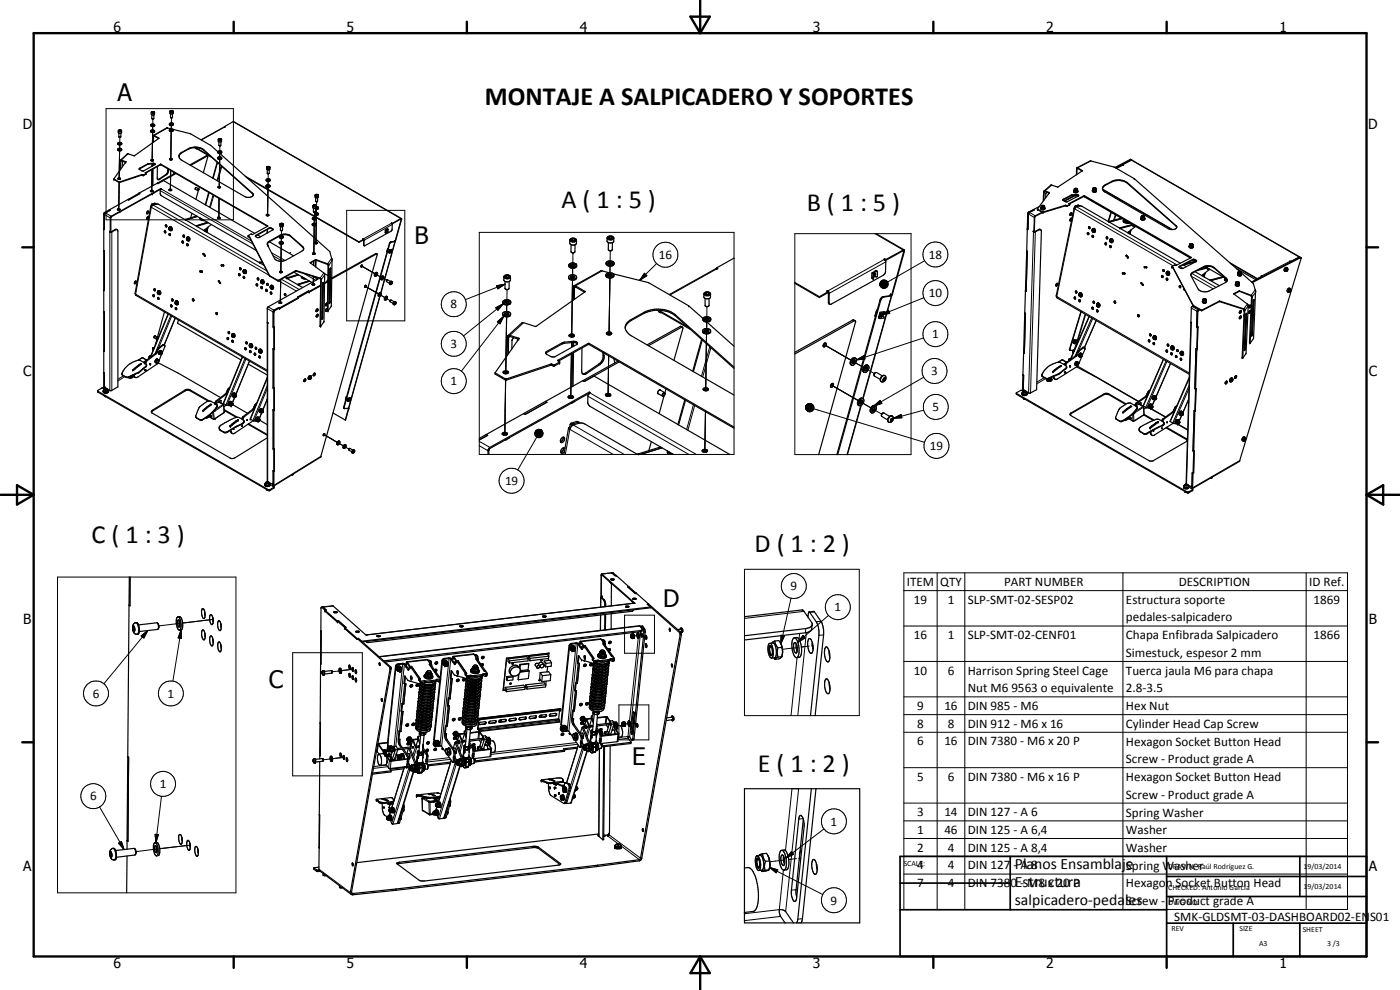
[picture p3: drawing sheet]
<svg xmlns="http://www.w3.org/2000/svg" width="420mm" height="297mm" viewBox="0 0 420 297" stroke-linecap="round" stroke-linejoin="round" font-family="sans-serif">
<defs><g id="words">
<g font-size="7.9">
<text x="145.5" y="31.4">MONTAJE A SALPICADERO Y SOPORTES</text>
<text x="168.5" y="62.4">A ( 1 : 5 )</text>
<text x="242.1" y="63.2">B ( 1 : 5 )</text>
<text x="27.5" y="162.9">C ( 1 : 3 )</text>
<text x="226.5" y="165.5">D ( 1 : 2 )</text>
<text x="227.4" y="231.6">E ( 1 : 2 )</text>
</g>
<g font-size="7.2">
<text x="35.3" y="30.3">A</text>
<text x="124.4" y="73.2">B</text>
<text x="199" y="182.2">D</text>
<text x="80.7" y="206.3">C</text>
<text x="189.7" y="229.6">E</text>
</g>
<g font-size="4.7">
<text x="304.6" y="260.8">Planos Ensamblaje</text>
<text x="304.6" y="266.2">Estructura</text>
<text x="304.6" y="271.6">salpicadero-pedales</text>
</g>
<g font-size="4.2">
<text x="34" y="9.6">6</text>
<text x="104" y="9.6">5</text>
<text x="174" y="9.6">4</text>
<text x="244" y="9.6">3</text>
<text x="314" y="9.6">2</text>
<text x="384" y="9.6">1</text>
<text x="6.8" y="38.7">D</text>
<text x="410.6" y="38.7">D</text>
<text x="7" y="112.9">C</text>
<text x="410.8" y="112.9">C</text>
<text x="7" y="187.1">B</text>
<text x="410.8" y="187.1">B</text>
<text x="7" y="261.4">A</text>
<text x="410.8" y="261.4">A</text>
<text x="34" y="290.4">6</text>
<text x="104" y="290.4">5</text>
<text x="174" y="290.4">4</text>
<text x="244" y="290.4">3</text>
<text x="314" y="290.4">2</text>
<text x="384" y="290.4">1</text>
</g>
<g font-size="3.9">
<text x="197.7" y="77.7">16</text>
<text x="278.8" y="77.6">18</text>
<text x="278.8" y="89.2">10</text>
<text x="135.2" y="92.5">8</text>
<text x="279.7" y="101.5">1</text>
<text x="135.2" y="104.4">3</text>
<text x="279.5" y="112.6">3</text>
<text x="135.2" y="115.6">1</text>
<text x="279.9" y="123.4">5</text>
<text x="279" y="135">19</text>
<text x="151.6" y="145.5">19</text>
<text x="237.2" y="177.1">9</text>
<text x="272.1" y="175.8">ITEM</text>
<text x="282.1" y="175.8">QTY</text>
<text x="301.3" y="175.8">PART NUMBER</text>
<text x="353.8" y="175.8">DESCRIPTION</text>
<text x="392.9" y="175.9">ID Ref.</text>
<text x="250.4" y="183.4">1</text>
<text x="274.3" y="181.1">19</text>
<text x="284.4" y="181.1">1</text>
<text x="290.4" y="181.1">SLP-SMT-02-SESP02</text>
<text x="337.9" y="181.1">Estructura soporte</text>
<text x="394.2" y="181.1">1869</text>
<text x="274.3" y="191.8">16</text>
<text x="284.4" y="191.8">1</text>
<text x="290.4" y="191.8">SLP-SMT-02-CENF01</text>
<text x="337.9" y="186.4">pedales-salpicadero</text>
<text x="337.9" y="191.9">Chapa Enfibrada Salpicadero</text>
<text x="394.2" y="191.8">1866</text>
<text x="337.9" y="197.1">Simestuck, espesor 2 mm</text>
<text x="274.3" y="202.4">10</text>
<text x="284.4" y="202.4">6</text>
<text x="290.4" y="202.5">Harrison Spring Steel Cage</text>
<text x="337.9" y="202.5">Tuerca jaula M6 para chapa</text>
<text x="27.8" y="209.3">6</text>
<text x="50.3" y="209.3">1</text>
<text x="290.4" y="207.8">Nut M6 9563 o equivalente</text>
<text x="337.9" y="207.8">2.8-3.5</text>
<text x="275.3" y="213">9</text>
<text x="283.4" y="213">16</text>
<text x="290.4" y="213">DIN 985 - M6</text>
<text x="337.9" y="213">Hex Nut</text>
<text x="275.3" y="218.4">8</text>
<text x="284.4" y="218.4">8</text>
<text x="290.4" y="218.4">DIN 912 - M6 x 16</text>
<text x="337.9" y="218.4">Cylinder Head Cap Screw</text>
<text x="275.3" y="223.6">6</text>
<text x="283.4" y="223.6">16</text>
<text x="290.4" y="223.6">DIN 7380 - M6 x 20 P</text>
<text x="337.9" y="223.7">Hexagon Socket Button Head</text>
<text x="337.9" y="229">Screw - Product grade A</text>
<text x="48" y="236.5">1</text>
<text x="275.3" y="234.2">5</text>
<text x="284.4" y="234.3">6</text>
<text x="290.4" y="234.3">DIN 7380 - M6 x 16 P</text>
<text x="337.9" y="234.4">Hexagon Socket Button Head</text>
<text x="337.9" y="239.6">Screw - Product grade A</text>
<text x="27" y="240.2">6</text>
<text x="275.3" y="244.9">3</text>
<text x="283.4" y="244.9">14</text>
<text x="290.4" y="244.9">DIN 127 - A 6</text>
<text x="337.9" y="245">Spring Washer</text>
<text x="249.3" y="247.7">1</text>
<text x="275.3" y="250.2">1</text>
<text x="283.4" y="250.2">46</text>
<text x="290.4" y="250.2">DIN 125 - A 6,4</text>
<text x="337.9" y="250.3">Washer</text>
<text x="275.3" y="255.5">2</text>
<text x="284.4" y="255.5">4</text>
<text x="290.4" y="255.5">DIN 125 - A 8,4</text>
<text x="337.9" y="255.6">Washer</text>
<text x="275.3" y="260.9">4</text>
<text x="284.4" y="260.9">4</text>
<text x="290.4" y="260.9">DIN 127 - A 8</text>
<text x="337.9" y="260.9">Spring Washer</text>
<text x="275.3" y="266.1">7</text>
<text x="284.4" y="266.1">4</text>
<text x="290.4" y="266.1">DIN 7380 - M8 x 20 P</text>
<text x="337.9" y="266.2">Hexagon Socket Button Head</text>
<text x="249.3" y="271.4">9</text>
<text x="337.9" y="271.6">Screw - Product grade A</text>
<text x="352.4" y="276.3">SMK-GLDSMT-03-DASHBOARD02-ENS01</text>
</g>
<g font-size="2.4">
<text x="271.2" y="259.7">SCALE:</text>
<text x="350.6" y="260.8">DRAWN: Raúl Rodríguez G.</text>
<text x="391.2" y="260.6">19/03/2014</text>
<text x="350.6" y="267.1">CHECKED: Antonio García</text>
<text x="391.2" y="266.7">19/03/2014</text>
<text x="350.6" y="271.4">DWG NO:</text>
<text x="351.6" y="279.3">REV</text>
<text x="372" y="279.4">SIZE</text>
<text x="391" y="279.6">SHEET</text>
<text x="377.9" y="283.8">A3</text>
<text x="398.3" y="283.8">3 /3</text>
</g>
</g></defs>
<g fill="none" stroke="#000" stroke-width=".3">
<path d="M31.8 32.6h38.3v33.4h-38.3zM35.5 39.3a.5 .5 0 0 0 .5 .3 .5 .5 0 0 0 .4-.4 .39 .39 0 0 0-.4-.3 .39 .39 0 0 0-.3 .5l.4 .1 .3-.2M45.4 33.8a.54 .54 0 0 0 .5 .3 .54 .54 0 0 0 .5-.3M45.5 33.6h.8a.36 .36 0 0 1-.4 .4 .36 .36 0 0 1-.4-.4zM45.8 39.8l-.1 8.5M45.8 38v1.5v-1.5M45.9 35.7l-.1 1.9M50.2 38.4l-4.2 2.4M51 33.4a.52 .52 0 0 0 .5 .4 .52 .52 0 0 0 .5-.3M51.1 33.3l.5-.1 .3 .2a.44 .44 0 0 1-.4 .3 .44 .44 0 0 1-.4-.4zM51.4 39.5l-.1 8.5M51.4 37.7v1.4"/>
<path d="M51.5 35.3l-.1 2M67.4 38.1l-7 3.9M70 36.5l50.5 29.3M34.2 53.7v.2M35.7 57.7l-.1 5M35.8 54.8l-.1 6M35.8 54.8l-.2 7.8M35.8 54.6v.2M35.9 45.3l-.1 8.5M35.9 43.5v1.4M36 41.2l-.1 1.9M36.4 48.2l-.2 .1"/>
<path d="M37.7 48.5v.1M38.4 46.1l-2 1.9M41.9 50.5v.2M42.6 52.4v.1M42.7 52.4v.1M42.9 52.5v.2M43.1 52.5v.2M43.6 51.8v.1M43.8 52.1v.1M44.3 49.2v.1M44.5 49.1v.2M45.6 50.8l-.1 6.3"/>
<path d="M45.6 50.8v3M45.6 49.9l.1-.8v.8M45.6 50.8l-.1 6.1M46 49v.1M47.7 41.4v.1M47.8 53.7l.2 .1M48.1 57.2l27.8 16M48.2 49.3v.1M48.3 49.3v.1M48.4 56.7l27.1 15.6M49.8 52.4l.1 .1M50.4 51.1h.1"/>
<path d="M51.2 51.1l-.1 5.7zM51.2 51.1v3.9M54.6 45.7v.1M56.5 44.6v.1M61.2 45v.1M61.9 46.7l.2 .2M64 58.5l-1.1 3.7M64.2 58.6l-1.1 3.7M65.5 41.8l.1 .2M65.6 41.7l.5-.1 .4 .2a.45 .45 0 0 1-.5 .4 .45 .45 0 0 1-.4-.4zM65.9 47.9l-.1 8.5M65.9 46.1v1.4"/>
<path d="M66 43.8l-.1 1.9M66.4 49.7l-1.3 4.5M66.5 41.9l-.5 .2-.4-.2M66.6 49.9l-1.2 4.4M75.8 58v.1M80 50.2a.4 .4 0 0 0 .6 .4 .4 .4 0 0 0 .2-.6l-.7 .1a.5 .5 0 0 0 .4 .4 .5 .5 0 0 0 .6-.3M80.4 56.3l-.1 8.5M80.5 54.4v1.5M80.5 52.2v1.9M94.6 58.6l.2 .2M94.6 58.5l.6-.2 .3 .2a.45 .45 0 0 1-.4 .4 .45 .45 0 0 1-.5-.3zM95.5 58.6l-.6 .2"/>
<path d="M313.5 57.5l-.1 .1M313.6 57.4v.1M314.9 57.7v.2M315.6 55.5l-2 1.8M319.1 59.8v.1M321.5 58.5v.2M321.7 58.5v.2M322.4 56.8a.58 .58 0 0 0 1 0M322.4 56.8h.1M322.5 56.7l.1-.1a.38 .38 0 0 1 .4-.1 .38 .38 0 0 1 .2 .4l-.5 .1zM323.1 58.4v.1M324.8 51.2v.1"/>
<path d="M325.3 58.7v.2M325.4 58.7v.2M327.4 48.3l-4.3 2.2M328 56.6l.5 .2 .4-.2M328.1 56.5a.43 .43 0 0 1 .5-.2 .43 .43 0 0 1 .2 .5l-.6 .1zM331.8 55.4v.2M333.7 54.4v.2M336.1 59.9l-.1 .3M336.2 60v.3M337 49.5l-1.9 1M338.4 54.8l-.1 .2M339.2 47.8l.2 .2"/>
<path d="M339.5 48l50.4 29.3M31.1 64.2l2 1.2 .2-.1M31.4 63.8l2 1.2M33.1 69.5l-.1 47.6M33.4 69.5l.2 .1v47.5M34.5 68.9l.2 .1M45.5 61.5l.2 .1M45.6 61.2l.2 .1M45.9 61.5l34.1 19.7M46.4 61l.2 .1M50.7 68.5l.4 .1-.1 .4zM51 68.2l.1-.1a.59 .59 0 0 1 .2 1"/>
<path d="M56.2 71.5h.1M56.2 71.2a.56 .56 0 0 1 .6 .4 .56 .56 0 0 1-.3 .6M61.2 69.1v.1M62.3 69.1l-.5 .5M62.4 68.4l-.5 .4-.5 .2M65.7 65.2v-5.7v5.7M65.7 63.4l-.1 1.6M74.5 70.8v.1M74.8 70.9v.2M76.8 70.6v.2M80.3 68.9l-.1 1M80.3 67.8v.1"/>
<path d="M80.8 68.4l-.1 .2M80.8 72.4v.2M81.4 68.5v.1M81.5 75.8l4 2.3M81.8 68.6v.2M81.9 76.8l2.9 1.6M84 67.3a.54 .54 0 0 0 .5 .3 .54 .54 0 0 0 .5-.3M84.1 70.5v.2M84.1 67.1h.8a.36 .36 0 0 1-.4 .4 .36 .36 0 0 1-.4-.4zM84.4 73.3l-.1 8.5M84.4 71.5v1.5M84.5 69.2l-.1 1.9"/>
<path d="M87.2 70.8v.1M87.3 75.7l-.5 .3M90.8 74v.2M93.1 78.8v.1M93.9 61.8a.56 .56 0 0 0 .5 .3 .56 .56 0 0 0 .5-.3M94 61.6l.5-.1 .3 .3-.6 .2zM94.1 78.4v1.2M94.3 67.8l-.1 8.5M94.3 65.6v.1M94.3 66v1.5M94.4 63.7l-.1 2M94.7 77.9v.2"/>
<path d="M94.8 78l-.1 2.1zM94.8 77.9v.2M94.9 67.3v-2.7l-.1 8.6M95 62.8l-.1 1.4M95 60.5v1.9M99.5 77.5l-1.2 1.7M99.6 78.2l-1 1.4M104 63.1h17.5v33.2h-17.5zM108.4 79.8l4.1 2.3-3.9-2.2M109.1 73.4l.1 .1M112.8 76.1l.2 .1M116.2 68.7h.1"/>
<path d="M116.7 75.7h.1M116.9 73.1l.1 .1M117.3 72.6h.1M117.5 67l-8.5 4.8M117.7 67.4l-8.6 4.6M118.4 72.4l-4.2 15.5M118.5 72.3l-.1 .1M143.8 69.7h76.5v66.7h-76.5zM171 72.1a1.14 1.14 0 0 0 2 0M171.2 71.8a.97 .97 0 0 1 1.7 .3 1.03 1.03 0 0 1-1.8-.2zM171.9 75.9v4v-.2M182.2 71.4a1.16 1.16 0 0 0 2 .1"/>
<path d="M182.4 71.1a.95 .95 0 0 1 1.7 .4 .98 .98 0 0 1-1.8-.3zM183.1 79.9l-.1 2.9v-.2M183.2 75.2l-.1 4.1v-.2M197.1 79.1l-5.1 5M220.2 77.5l.1 .1M238.5 70.1h34.9v66.3h-34.9zM262.6 70.1l8.4 4.9v.2M265.4 77.9l-17 9.4v.2M265.8 78.6l-16.9 9.4-.3-.1M270.9 75.3l.5 .1M277.5 78.2l-11.1 6.4M308.4 64.1l2.1 1.1"/>
<path d="M308.7 63.6l2 1.3M310.3 69.5l-1.6 48.4M310.6 69.5l-1.3 48.4M311.4 62.7v.2M311.7 68.9l.2 .1M312.5 61.9a.6 .6 0 0 0 1 0M312.6 61.8l.5-.2 .3 .3-.6 .2zM312.9 63.6v.2M313 63.6v.2M319.7 61.6v.2M319.9 61.6v.2M320.1 61.7v.2"/>
<path d="M320.2 61.8v.1M320.8 61.1h.1M321 61.3v.2M322.6 62l.2 .1M322.8 61.8l.2 .1M323 62l30.3 17.5M323.5 61.6l.2 .1M327.8 69l.4 .2-.1 .3-.3-.2zM328 68.7a.59 .59 0 0 1 .5 .4 .59 .59 0 0 1-.2 .6M333.2 72a.26 .26 0 0 1 .3 .3 .26 .26 0 0 1-.3 .2zM333.3 71.7a.54 .54 0 0 1 .5 .4 .54 .54 0 0 1-.2 .6M334.7 64.4l-.5 1.7"/>
<path d="M334.9 64.5l-.5 1.5M339.2 70l-.1 .2M339.4 69.2l-.4 .4-.6 .2M342.5 65l.4 .3 .6-.3M342.6 64.9a.43 .43 0 0 1 .5-.2 .43 .43 0 0 1 .3 .4l-.6 .1zM352.1 79.8l-29.6-17.1-5.4 26.3 39.8 22.9M352.9 67.7v.1M354 79.9v.2M357 73.4l.4 .3 .6-.3M357.1 73.2l.6-.1 .3 .3-.7 .2zM357.5 77.2v.1M357.9 77.9v.1"/>
<path d="M358.6 77.9v.1M359 78.1v.2M387.1 78.4l-8.5 4.5M389.8 77.3h.1M390 77.2l.3 .1M47.3 87.7a.24 .24 0 0 1 .4 .1 .24 .24 0 0 1-.3 .3zM47.5 87.3a.57 .57 0 0 1 .5 .4 .57 .57 0 0 1-.2 .6M50.5 94.2l-5.3 12.9M51.3 94.7l-4.8 11.4M51.5 94.9l-3.9 9.5M51.6 91.7l-.1 .2M52.6 95.4l-3.3 8.1"/>
<path d="M52.7 90.7a.26 .26 0 0 1 .3 .2 .26 .26 0 0 1-.2 .3zM52.7 90.7h.1M52.8 90.4a.53 .53 0 0 1 .5 .4 .53 .53 0 0 1-.2 .6M58.1 90.2h.1M65.2 94.3h.1M73.1 81.3v.1M73.2 81l.5 .4-.2 .6M78.4 84.4l.2 .1v.4l-.3-.1zM78.5 84.1a.56 .56 0 0 1 .5 .4 .56 .56 0 0 1-.2 .6M78.6 84.8v.1M80 86.8l.2 .4M80.2 92.6l2 1.1"/>
<path d="M80.4 96.9l-.1 47.6M80.5 92.1l2 1.1M80.8 82.6l-35.4-20.4-4.7 26.1 39.5 22.8M80.9 82.7v.1M81.4 85.7l.5 .4-.2 .6M83.4 84.1v.2M83.5 84.1v.2M83.6 84.2l5.4 3.1M84.2 83.9l-.1 6.7M84.2 83.9v3.5M84.2 83.9l-.1 6.6M84.4 81.6l-.4 .1"/>
<path d="M84.4 83.8l5.4 3.1M88.8 81.2v.2M88.9 81.2v.2M91.3 82.1l3.5 2M93.8 82.9l1.4 1M94.1 83v2.1M96 97.8l.2 .1M96.6 95.7h.1M96.6 95.5h.2M96.7 95.2h.2M96.9 84.8h.2M97.2 81.9l-1.1 1.5"/>
<path d="M97.4 82.5l-1 1.4M98.2 93.2h.3M98.8 91h.1M98.8 90.8h.2M98.9 90.6h.2M99.1 80.5l.2 .1M109.5 85.9l2.5 1.3M109.7 85.9l3.9 2.3-3.8-2.2M112.8 82.3l1.6 .9M113.8 88.3l1.7 1-1.6-.9M113.9 88.9l-9.3 33.6M114.6 83.3l1.4 .8"/>
<path d="M114.6 83.4h.1M115.9 89.5l1.2 .7M117.4 84.8l.3 .2-.4 .2zM117.5 84.5a.59 .59 0 0 0-.5 .8M118.6 90.8l.2 .3-.3 .2zM118.7 90.5l-.3 .1-.3 .3v.5M148.8 92.3l2.2-1.2-1.6 2zM149 85.7l2.6-.4-2.2 1.4zM149.3 96.6l1.9-1.7-1.1 2.3zM151 91.1l-11.9 9.7M151.2 83.1a1.13 1.13 0 0 0 2 0M151.2 94.9l-12.7 16.5"/>
<path d="M151.3 82.9a1.04 1.04 0 0 1 1.8 .2 1.01 1.01 0 0 1-1.8-.2zM151.6 85.3l-12 4.6M152 95.1l-.2 17 .2-17M152.1 91.5l-.1 3M152.2 86.9l-.1 4.1v-.3M157.1 96.8l-4.1 3.8M171.8 84.1l-.2 17M171.8 83.5l.1-3v3M175.5 87.4v.1M180.7 81.3l-8 4.5v.3l-.3 .2-.3-.2M183 83.4l-.2 17.1M189.4 95.9v.3"/>
<path d="M193.3 93.7v.3M193.4 82l.7 .7-2.1 1.4zM202.6 94.4v.3M204.1 98l.4 .2M211.2 88.2l.3 .4a1.31 1.31 0 0 0 1.7-.2l.1-.2M211.5 87.9a.95 .95 0 0 1 1.6 .3 .96 .96 0 0 1-1.7-.2zM212.1 99.4v.2v-3l-.1 3M212.2 92l-.1 4.1v-.3M215.1 80.7l-14 7.8M248.6 90.7l.2 .1M255.9 96l.5 .3M262.8 81.3v.1"/>
<path d="M264 95.2h-.3M264.1 85.1l.1 .8zM264.1 85.3l.1 .6zM264.1 85.6l.1 .3zM264.1 90l.2 .1M264.1 84.8l.1 1.1zM264.2 85.9l.4 .4zM264.2 85.9l.6 .5zM264.2 85.9l.9 .6zM264.2 85.9l1.2 .6zM264.2 85.9l1.4 .5zM264.2 85.9l1.7 .5h-.3z"/>
<path d="M264.2 85.9l1.9 .3-.2 .2zM264.2 85.9l2.1 .1-.2 .2zM264.2 85.9l2.2-.1-.1 .2zM264.2 85.9l2.3-.4-.1 .3zM264.2 85.9l2.4-.6-.1 .2zM264.2 85.9l2.3-.9 .1 .3zM264.2 85.9l2.3-1.1v.2zM264.2 85.9l2.1-1.4 .2 .3zM264.2 85.9l1.9-1.6 .2 .2zM264.2 84.6l.2-.2-.2 1.5zM264.2 84.6v1.3zM264.2 85.9h2.2"/>
<path d="M264.4 84.4l.2-.2-.4 1.7zM264.5 94.5l2.1-1.4 .4 .9zM264.6 84.2l.3-.1-.7 1.8zM264.9 84.1l.2-.1-.9 1.9zM265 89l.2 .1M265.1 84h.3l-1.2 1.9zM265.4 84l.3 .1-1.5 1.8zM265.7 84.1l.2 .1-1.7 1.7zM265.9 84.2l.2 .1-1.9 1.6zM267.3 88.7l.2 .1-8.6 30.7M267.5 88.5l-.3 .2M277.3 89.3l-12.8 5.2"/>
<path d="M324.1 88a.56 .56 0 0 1 .5 .4 .56 .56 0 0 1-.3 .6M325.7 94.2l-2.4 8M325.8 94.4l-2.8 9.2M326.9 95l-5.6 12.8M327.6 95.4l-4.9 11.4M327.9 95.5l-4.1 9.6M328.1 92.3l-.2 .3M329 96.1l-3.6 8.2M329.3 91.4l.2 .1-.1 .4-.3-.3zM329.4 91.1l.5 .3-.3 .7M334.7 90.8h.1M341.9 94.9l-.1 .1"/>
<path d="M350.1 81.9a.24 .24 0 0 1 .4 .1 .24 .24 0 0 1-.3 .3zM350.3 81.5a.57 .57 0 0 1 .5 .4 .57 .57 0 0 1-.2 .6M351.7 80v.1M352 80.1v.1M354.1 80l.9 .5M357.5 92.4l2 1.2M357.5 82.9l6.6 3.8M357.6 96.9l-1.5 48.3M357.7 82l7.2 4.2M357.8 91.9l2 1.2M358 81.7v.2M358.1 91.6v.2"/>
<path d="M360.6 93l-.1 .2M360.7 93v.2M361 89.9a.56 .56 0 0 0 1 .1M361.2 89.7l.7 .1a.36 .36 0 0 1-.4 .3 .36 .36 0 0 1-.3-.4zM361.3 80v.1M361.5 82.8l-.2 .3M361.5 82.3l-.8 .3M361.5 82.3h.1M361.6 82.1l-.1 .2M364.4 80.3v.1M366 90.3l-.1 .2M366 90.3v.2"/>
<path d="M368 83.4v.2M370.3 88.1v.1M370.9 84.8l.1 .2M371 84.6h.8a.36 .36 0 0 1-.4 .4 .36 .36 0 0 1-.4-.4zM371.5 81.7l.3 .3h.6a.35 .35 0 0 0-.3-.5 .35 .35 0 0 0-.4 .4l.8-.1M371.9 87.3v.2M371.9 84.8l-.3 .3-.6-.1M372 87.3v.1M374 94.1h.2M374.3 91.2l-1 1.5M374.6 91.8l-1 1.3M376.2 90h.2"/>
<path d="M376.7 87l-1.2 1.6M376.8 87.7l-1 1.4M386.2 80.9h.2l-.2 .4zM386.4 80.5l-.6 .3v.6M387.3 86.7a.57 .57 0 0 0-.6 .3 .57 .57 0 0 0 0 .6M29.4 117.4v.2M31.4 116.8l.5-.1 .2 .2-.5 .2zM31.5 116.2h-.2M31.8 116.5l-.2 .1M32.5 117.1a.8 .8 0 0 1-1.4 .1M36.8 112.5v.1M37 112.8l-1.6 1"/>
<path d="M37.5 113l-2.1 1.3M37.8 113.1l.1 .1M38.6 113.1l.1 .1M39.8 112.6l-.8 .4M40 112.6l.3 .1M41.3 111.8l.1 .1M42 111.4v.1M42.2 109.1l.2 .1M42.7 107.3l-1.1 .8M42.9 107.4h-.1M43.3 108.9l.3 .1M43.5 108.6l.3 .2"/>
<path d="M43.6 110.9l-.2 .3M43.7 109.9l.1 .2M43.8 108.2l.2 .1M43.8 108.2h.1M45.1 109.1l-.1 .2M46.6 106l.3 .2M46.9 105.7l.2 .1M47.3 104.8l.2 .1M47.6 104.4l.2 .1M48.8 103.5l.2 .1M55.6 117v.3M57 117v.2"/>
<path d="M67.7 118.2l.2 .1M68 117.8l.2 .1M68.3 116.9l.2 .1M68.6 116.5l.2 .1M69.5 100.6l.2-.1a.23 .23 0 0 1 .2 .2 .23 .23 0 0 1-.2 .3zM69.8 100.2a.53 .53 0 0 1 .5 .4 .53 .53 0 0 1-.2 .6M70.4 119.1l-.7 1.7M70.8 118.5h-.2l-.2 .5M72.8 107.1l-5.7 14M73.5 107.5l-5.7 14M73.8 107.7l-5.7 13.9M73.9 104.5l-.2 .3"/>
<path d="M74.9 108.3l-4.1 10M75.1 104.1h.1M75.1 103.3a.56 .56 0 0 1 .5 .4 .56 .56 0 0 1-.2 .6M77.9 104.9a.53 .53 0 0 1 .5 .4 .53 .53 0 0 1-.2 .6M78.1 105.6l-.1 .1M80.2 119.7l-1.3 3.3M80.2 113.5l-5 12.3M80.2 115.7l-4.3 10.5M80.2 116.5l-4 9.8M93.1 113.3h.3l-.2 .4-.2-.1zM93.3 112.9a.61 .61 0 0 0-.5 .9M148.7 111.9v.4"/>
<path d="M151.7 119.9l-.1 3.3M151.7 113.7v.3M151.8 114l-.3 15.8M152 113.7v.3M152.9 101l-.3 .2M153 100.9v.1M155.7 101.5v.2M164 105.5v.3M165.4 109.2v.4M165.6 109.3v.3M166.1 109.5v.4M166.4 109.5l-.1 .4"/>
<path d="M167.5 108.1v.1M167.9 108.6v.4M168.8 102.8v.4M169.3 102.7v.3M171.4 115.1l-.1 3.3M171.4 112.2l.1-6-.2 12.5M171.5 102.8v1.5M172.1 102.4v.3M175.8 111.9l.3 .2M176.4 118.9l30.3 17.5M176.5 103v.4M176.8 103v.4"/>
<path d="M177 117.9l32 18.5M179.7 109.2l.3 .2M181 106.6l.3 .2M182.7 106.8v1.4M182.7 106.8l-.2 11.3M182.7 106.8l-.2 7.7M212 100.2l-.2 17.1M213 104l-2.5 8.9M213.3 104.3l-2.4 8.8M247.2 103.3l8.1 4.8M247.6 103.5l7.7 4.5M247.8 103.7l3.6 2"/>
<path d="M249.5 115.5l8.1 4.7M249.8 115.7l7.8 4.5M250.1 115.9l7.5 4.3M252.2 106.2l3.1 1.8M256.1 108.5l-.2-.2 3.3 1.9M257 108l2.3-1.3 .3 1zM259.9 110.7l-.3-.2 2.8 1.6M265.2 113.5l.2-.1a.39 .39 0 0 1 .4 .3 .39 .39 0 0 1-.3 .4l-.5 .1zM265.5 112.7a1.29 1.29 0 0 0-1.1 1.7l.1 .1M277.2 113.2l-15 8.6M277.2 101.4l-20.2 6.6M305.1 118.1v.2"/>
<path d="M306.8 117.9l.4 .3h.6l.4-.3M307.2 117.5l.3-.2 .4 .3-.5 .2zM307.2 116.9l-.1 .1M307.5 117.2l-.1 .1M312.8 112.9l.1 .1M313.4 113.3l-2.2 1.3M313.8 113.6l-2.6 1.5M313.9 113.5v.1M314.7 113.5v.1M315.2 113.4l-.3 .1M315.5 113.6a.79 .79 0 0 1-1.3 .1M316.1 113.1l.2 .1"/>
<path d="M317.4 112.3l.1 .1M318.1 111.9v.2M318.3 109.7l.3 .1M318.8 107.9l-1.1 .8M319 108v.1M319.4 111.8h.1M319.6 111.5l-.2 .3M319.6 109.2l.3 .1M319.9 110.5v.2M319.9 108.8h.1M319.9 108.8l.2 .2M321 104.7h.1"/>
<path d="M321.2 109.8l-.2 .2M322.1 102.8h.1M322.8 106.8l.2 .1M323 103l-.6 2M323 106.4l.3 .1M323.1 102.4l-.3 .1v.4M323.4 105.5l.3 .2M323.8 105.2l.1 .1M324.9 104.3l.3 .1M331.3 118.2v.2M332.8 118.2v.2M343.8 118.9l.2 .1"/>
<path d="M344.1 118.5l.2 .2M344.5 117.6l.2 .2M344.8 117.3l.2 .1M346.1 101.2l.4 .1v.3l-.4-.1zM346.4 100.8a.55 .55 0 0 1 .5 .5 .55 .55 0 0 1-.3 .6M346.5 119.9l-.7 1.7M346.9 119.3l-.4 .2 .1 .3M349.2 107.8l-6.1 14M350 108.2l-6.1 14M350.2 108.4l-6 13.9M350.3 105.2l-.1 .3M351.3 109l-4.4 10.1"/>
<path d="M351.4 104.3a.25 .25 0 0 1 .4 0 .25 .25 0 0 1-.1 .4zM351.7 103.9a.57 .57 0 0 1 .4 .4 .57 .57 0 0 1-.2 .6M354.2 106l.3-.1 .1 .4h-.2zM354.5 105.5a.55 .55 0 0 1 .5 .5 .55 .55 0 0 1-.3 .6M356.7 119.8l-1.7 4M356.8 115.7l-4.9 11.2M356.8 116.6l-4.6 10.4M356.9 113.5l-5.7 13M369.8 113.9l.1 .3-.3 .2zM369.9 113.6l-.5 .1-.1 .8M372.8 107.3l.2 .1M373.4 105.2h.1"/>
<path d="M373.4 104.9l.2 .1M373.5 104.7h.2M375 102.8l.2 .1M375.6 100.7h.1M375.7 100.5h.1M375.7 100.2h.2M45.7 123.1v.3M59 125.3v.2M60 125.9l.1 .1M60.7 125.9v.1M62.5 124.8v.2M62.6 124.8v.2"/>
<path d="M63.3 121.3l.2 .1M63.4 124.8v.1M63.8 123.7l.2 2.1M64 123.5l.3 2.3M64.4 121l.2 .2M64.5 123.4l2.6-1.9 .2 2.2-2.7 1.8M64.6 120.8l.2 .1M64.8 120.3l.3 .1M65 121l-.3 .2M65.2 121.8v.1M65.7 120.4v.2M66.1 120.2h.1"/>
<path d="M66.2 129.1v.1M67 121.3l-2.5 1.6M67.1 121.4h-.1M67.1 129.6l.1 .1M68.3 129.5l.1 .1M69.2 129.4l.2 .1M69.4 121.7l-.1 .1M69.7 121l-.3 .3v.2M71.4 125.9l.2 .2M71.6 126.1h.1M72.6 127.1v.2M72.7 125.4l.2 .2"/>
<path d="M72.9 125l.3 .1M75.8 122.9l.2 .1M76.1 122.5l.2 .1M76.4 121.6l.2 .1M76.7 121.2l.2 .1M77.5 126.4l-.1 .1M77.8 125.7l-.3 .2v.3M78.5 123.8l-.7 1.7M78.9 123.2l-.3 .1v.4M96.3 136.9l-14.1 8.7M97.1 130.3l4.1 2.4-3.9-2.3M97.4 130.5l1.8 1"/>
<path d="M101.5 132.9l1.6 .9M103.2 122.1l.1 .1M103.4 134l1.3 .7M104.3 120.2h-.1M106.1 135.8h.1M106.2 135a.65 .65 0 0 0-.5 .9M106.3 135.3l-.3 .3 .1 .2M106.3 135.3v.1M106.3 135.4l-.2 .4M143.8 133.7l2.7 1.6 .2-.3M143.8 132.4l3.2 1.8v.4M160.5 129.9l1.8-.9-1.8 1.2z"/>
<path d="M160.5 130.2l1.8-1.2-1.8 1.4zM160.5 130.4l1.8-1.4-1.7 1.7zM160.6 129.7l1.7-.7-1.8 .9zM160.6 130.7l1.7-1.7-1.5 1.9zM160.7 129.4l1.6-.4-1.7 .7zM160.8 129.2l1.5-.2zM160.8 129.2l1.5-.2-1.6 .4zM161.1 129h1.2zM161.1 131.2l-5.7 9.8M161.3 128.9l1 .1zM161.6 128.8l.7 .2zM161.8 128.8l.5 .2z"/>
<path d="M162.3 129l-1.3 2.1-.2-.2zM162.3 129l-1.1 2.2-.2-.1zM162.3 129l-.9 2.3-.2-.1zM162.3 129l-.6 2.3h-.3zM162.3 129l-.3 2.3h-.3zM162.3 129v2.2l-.3 .1zM162.3 129l.2 2.1-.2 .1zM162.3 129l.4 1.9-.2 .2zM162.3 129l.5 1.6-.1 .3zM162.3 129l.5 1.6zM162.3 129l.7 1.1-.1 .3zM162.3 129l.7 1.1z"/>
<path d="M162.3 129l.6 .8zM162.3 129l.5 .6zM162.3 129l.4 .4zM162.3 129l.2 .2zM162.4 129v2.2M169.7 136.4l1.3-7.6 13.1 7.6M171.1 127.4l.4 .2M171.5 127l.4 .2M172 127.5l15.4 8.9M173 126.5l.4 .2M208.1 121.5l-2 7.4M208.5 121.7l-2.1 7.4"/>
<path d="M211.7 123.5l-.2 11M211.7 123.5l-.2 11.4M211.7 123.5l-.2 11.3M241.8 122v.5zM241.8 122l.1 .7zM241.8 122l.2 1zM241.8 122l.3 1.2zM241.8 122l.5 1.4zM241.8 122l.8 1.5-.3-.1zM241.8 122l1.1 1.6-.3-.1zM241.8 122l1.4 1.6h-.3zM241.8 122l1.6 1.5-.2 .1z"/>
<path d="M241.8 122l1.9 1.4-.3 .1zM241.8 122l2.1 1.2-.2 .2zM241.8 122l2.2 1.1-.1 .1zM241.8 122l2.4 .8-.2 .3zM241.8 122l2.5 .6-.1 .2zM241.8 122l2.5 .3v.3zM241.8 122h2.5v.3zM241.8 122l2.4-.2 .1 .2zM241.8 122l2.2-.5 .2 .3zM241.8 122l2-.7 .2 .2zM241.8 122l1.8-.8 .2 .1zM241.8 122l1.5-.9 .3 .1z"/>
<path d="M241.8 122l1.5-.9zM241.8 122l1-.9h.3zM241.8 122.1h2.5M241.8 121.9h2.5M242 121.7l-.2 .3zM242.1 121.5l.2-.2-.5 .7zM242.1 121.5l-.3 .5zM242.3 121.3l.2-.1-.7 .8zM242.5 121.2l.3-.1-1 .9zM244.3 122.7l33.1 10M258.3 120.6l-.2-.1 3.3 1.9M258.3 121.7l-4.1 14.7"/>
<path d="M262.1 122.8l-.3-.2 2.8 1.6M262.2 121.8l1.9-1.7 .6 .9zM267.4 125.7l.4-.2a.53 .53 0 0 1 .1 .6 .53 .53 0 0 1-.7 .2zM267.7 124.8a1.23 1.23 0 0 0-1 1.9M268.1 125.5l2.3-1.1 .3 .9zM277.2 123.1l-9.1 2.4M321.4 123.9v.2M335.1 125.7v.2M336.1 126.4h.1M336.7 126.3l.1 .1M337.9 125.8h.1M338.5 125.3v.3"/>
<path d="M338.7 125.3v.3M339.4 125.5h.1M339.4 121.8l.2 .2M339.9 124.2l.1 2.2M340.1 124.1l.2 2.2M340.2 124h.1M340.6 123.9l2.6-1.7 .1 2.2-2.7 1.7M340.7 121.4l.2 .1M340.9 120.9l.3 .2M341.1 121.7l-.3 .1M341.3 122.3v.2M341.8 121.1v.2"/>
<path d="M342.2 120.8l.1 .1M342.2 129.5l.1 .1M343.1 122l-2.5 1.5M343.1 122h.1M343.2 130v.2M344.4 129.9v.1M345.2 129.9l.3 .1M345.4 122.5v.1M345.8 121.8l-.3 .1v.4M347.5 126.5l.2 .1M347.7 126.6h.1M348.7 127.6l.1 .2"/>
<path d="M348.8 126l.2 .2M349.1 125.6l.2 .2M351.9 123.6l.2 .1M352.2 123.2l.2 .1M352.6 122.3l.2 .2M352.9 122h.1M353.5 127.1v.2M353.9 126.5l-.4 .2 .1 .3M354.6 124.6l-.7 1.7M355 124l-.3 .1v.4M356.1 131.7v.2M372.1 138.2l-14.2 8.1"/>
<path d="M373.6 131.7h.2v.2l-.3 .3zM373.7 131.4l-.5 .3v.5M79.9 144.8l.4-.1 .3 .2-.5 .2zM80.5 146.9l.1 .3M81 145.1a.77 .77 0 0 1-.7 .5 .77 .77 0 0 1-.7-.4M81 146.9v.3M82 145.5l-.2 .1M82.1 146.2v.3M355.3 145.8a.79 .79 0 0 0 1.4 0M355.7 145.5l.3-.1 .4 .2-.5 .2zM356.3 147.6v.3M356.7 147.6v.3"/>
<path d="M357.7 146.2l-.2 .1M357.8 147v.2M17.3 173.1h53.5v94.8h-53.5zM180.4 172.6h.4M180.5 179.2l-.2 .1v2.9M180.6 179.1l.1 .3M181.3 179.9h-.3M184 171.8l-3.4 .5v.2M223.4 170.8h34.5v43.9h-34.5zM237.4 179.5l-3.1 13.7M271.3 171.9h133.1v101h-133.1zM271.3 177.2h133.1"/>
<path d="M281.3 171.9v101M289.5 171.9v101M337 171.9v101M392 171.9v101M40 187.9l.1-.1a1.22 1.22 0 0 1 .1 1.7l-.4-.9zM40.1 187.8h-.1M40.8 186.9a2.71 2.71 0 0 1 .4 3.4M42.4 190.8l2-1.6-1.2 2.2zM44.4 189.2l-13.2 15.9M53.9 187.1l-6.2 .7M54.3 189l.1 2.6-.9-.2zM54.3 189l-2.4 15.3"/>
<path d="M64 185.8l-9.2 1.1M87.8 195.8h20.9v37h-20.9zM99.9 181.8l-3.3 .4M118.7 199.9l.1 .3M119.5 199.2l.1 .2M120.7 199.1l-2.4 24.8M121.7 199.4h-.3l-2.6 24.5M122.3 199.1l-.2 .1M128.3 198l-6.1 .7M128.7 198.1l.2 .2M132.6 198.3l.2 .2M133.4 197.5l.2 .2"/>
<path d="M134.2 199.1l-.6 .1v.4M134.7 197.4l-2.7 26.4M135.7 197.7h-.4l-2.8 26.2M136.2 197.5h-.2M136.3 199.3h.3M142.3 196.3l-6.1 .7M142.7 196.5l.1 .1M170.8 193.8l.1 .2M171.6 193l.1 .2M172.3 194.6h-.4l-.2 .5M172.8 192.9l-2.6 26.4M173.8 193.2h-.4l-2.7 26.3"/>
<path d="M174.4 193h-.3M174.5 194.7h.3M175.4 198.2l.1 .1M178 199.7a2.82 2.82 0 0 0 3.4 1.1 1.47 1.47 0 0 0 1.3-1.1M178.6 198.8h-.4M180 198.2v.3M180.2 184.5v4.6M180.3 195.6l.3 .3 .7-.2M180.4 191.8l-6 .7M180.8 191.9l.1 .3M181.5 181.5h.3M182.8 198.8a3.1 3.1 0 0 1-4.2 .7l-.4-.4"/>
<path d="M182.9 197.9v.3M183.9 198.1h.4M187.4 184.6h9v11.4h-9zM190.3 181l-80.2 9.5M191.5 190.7l-1.1 .1M191.5 191.5l-2.6 24.9M191.7 189.6v.4M192.1 187.8l-78.2 9.3M192.2 189.2v.3M192.3 189.5l-3.3 31.6M192.5 190.5l-.6 .1h.2M192.7 190.5h.1"/>
<path d="M192.9 187.9l-.3 .1M193.4 188.6l-.4 .1M193.6 189.7h-.4M204.4 189.8l-.4 .1M204.4 189.5h.1M204.4 188.8l.1 .7M204.4 188.7l.1 .4M204.4 188.5h.1M204.5 190.4l-.4 .1M204.5 189.4v.1M204.5 188.5v.1M204.5 189.5h.1"/>
<path d="M204.5 188.6a.98 .98 0 0 1 0 1.2M234.4 190.6l1 .2-1.1 2.4zM239.1 194.3h.2l-4.4 .5M239.2 197.3l-1.8 17.4M240 190l-.2 1.8M241 190.7l.6 .7-2.2 1.3zM241.3 183.4l-17.9 2.1M241.8 188.6l-.1 1.3M242 189.8l-2.6 24.9M242.9 193.8l-2.4 .3h.7M244 193.7l-.5 .1M244.4 183.6l-1.4 .2"/>
<path d="M246.4 186.4l-1.4 .2M247.2 190.5l-1.4 .1M248.6 184.7l-9.2 8M271.3 187.8h133.1M271.3 198.5h133.1M96.7 201.6l.1 .6zM96.8 202.2h.1M97 201.2l.3 .5-.1 .9M102.1 201.3l-2.4 .2M106.1 200.8l-3.6 .4M117.3 200.1l-.4 .1M117.4 200.7l-.4 .1"/>
<path d="M120.3 200.8l-.6-.1-.1 .5M122.4 200.9h.3M123.3 204.4v.1M124.8 216.9l.6 .8 1.4 .4 1.8-.2 .5-.3 .4-.7M124.9 216a2.37 2.37 0 0 0 2.9 1.2l.8-.2a1.09 1.09 0 0 0 1-1M125 215.1v.2a2.57 2.57 0 0 0 1.9 1 2.42 2.42 0 0 0 2.8-1.2M125.1 214.2v.2a3.3 3.3 0 0 0 4.5 .1l.2-.3M125.2 213.2l.6 .8 1.4 .4 1.7-.2 .6-.3 .4-.7M125.3 212.3a2.44 2.44 0 0 0 2.9 1.2l.8-.2a1.09 1.09 0 0 0 1-1M125.4 211.4v.2a2.57 2.57 0 0 0 2 1l1.7-.2 .6-.4 .4-.6M125.5 210.4v.2a3.3 3.3 0 0 0 4.1 .7l.6-.8M125.5 209.5l.6 .9 1.4 .3 1.8-.2 .7-.4 .2-.6"/>
<path d="M125.6 208.6a2.77 2.77 0 0 0 3.4 1.1l.7-.2 .6-.8M125.8 207.7v.2a2.57 2.57 0 0 0 2 1l1.1-.1a1.56 1.56 0 0 0 1.6-1.1M125.8 206.8a2.56 2.56 0 0 0 3.2 1.1l1.1-.4 .4-.7M125.9 205.9a1.22 1.22 0 0 0 1.2 1 2.87 2.87 0 0 0 3.5-.8v-.2M126.5 204.9l-.4 .1M127.9 204.4v.3M128.2 201.7a.61 .61 0 0 0 1 .1M129.4 217.8l-.1 .4a3.3 3.3 0 0 1-3.6 .6l-.9-.5M130.8 205l-.7 .8-1.1 .3-2-.2-.9-.7M130.8 204v.4M132.2 204.3h-.3M137.2 202.8l.1 .1"/>
<path d="M138.7 215.3l.6 .8 1.4 .4 1.6-.2 .8-.4 .3-.6M138.8 214.3a2.46 2.46 0 0 0 2.9 1.2 1.84 1.84 0 0 0 1.8-1.1M138.9 213.4l.4 .7 1.6 .5a3.1 3.1 0 0 0 2.6-.8l.1-.4M139 212.5a2.78 2.78 0 0 0 3.6 1 1.39 1.39 0 0 0 1.1-1M139.1 211.6l.1 .4 .7 .5 1.2 .3 1.6-.2 .8-.4 .3-.6M139.2 210.7a1.91 1.91 0 0 0 2.2 1.2l.5-.1a1.98 1.98 0 0 0 2-1.1M139.3 209.7v.2a3.1 3.1 0 0 0 3.5 .9l.7-.3 .5-.7M139.4 208.8a2.78 2.78 0 0 0 3.5 1 1.39 1.39 0 0 0 1.2-1M139.5 207.9l.1 .4 .8 .5a4.3 4.3 0 0 0 2.8 .1l.6-.4 .4-.6M139.5 219.5h-.2M139.6 207a2.76 2.76 0 0 0 3.5 1l.8-.4 .4-.6M139.7 206a2.39 2.39 0 0 0 2.7 1.3l.2-.1a1.94 1.94 0 0 0 1.8-1.1"/>
<path d="M139.8 205.1a2.52 2.52 0 0 0 2.9 1.2l.6-.1a1.39 1.39 0 0 0 1.2-1.1M139.9 204.2l.1 .4 .8 .5a4.3 4.3 0 0 0 2.8 .1l.6-.3 .4-.7M140.4 203.3h-.3M140.7 209.1a1.25 1.25 0 0 0 2 .1M140.8 208.5h.1M140.9 207.3a1.27 1.27 0 0 0 2 0M141 206.7h.1M141.3 208.2l.8 .1M141.3 206.4l.5 .1 .8-.1M141.3 203.8l.3 .2M141.3 204.5l.5 .2 1.1-.1M141.8 202.7v.4"/>
<path d="M142.1 200.1l.3 .3 .8-.2M142.4 209.4h.1M142.7 209.5h.1M142.8 208.4l-.1 .2M142.9 204l-.2 .1M142.9 206.6v.2M143.1 205.4a1.39 1.39 0 0 1-1.8 .3l-.2-.2M143.2 204.8l-.1 .1M143.3 216.2l-.4 .6a3.8 3.8 0 0 1-3.8 .1l-.3-.3M143.6 219.5l-.1 2.2M144 217.3v.1M144 215.8l-.1 .1"/>
<path d="M144 215.8h.1M144 215.6l-.3 .1M144.1 219.7h-.2l-.2 2M144.7 203.3l-.7 .8-1.1 .4-2-.2-.9-.7M144.7 202.4v.3M145.4 217.2v.1M146.1 202.6h-.4M147 217l.1 .1M148.4 216.8l.1 .1M150 216.7h.1M151.5 216.5h.1M153.1 216.3h.1"/>
<path d="M154.5 216.1v.1M156.1 215.9l.1 .1M157.5 215.8h.1M159.1 215.6h.1M160.6 215.4v.1M162.1 215.2l.1 .1M163.6 215.1h.1M165.2 214.8v.1M166.6 214.7l.1 .1M167.7 215.6l-24.3 2.8M167.7 215.8l-24.2 3M167.8 216.1l-24.2 2.9"/>
<path d="M167.9 216.4l-24.2 2.8M168.2 218.7l.1 .2M168.3 213l-24.3 2.8M169.8 218.6h-.5l-.1 .4M171.6 215.6h.2M172.3 217.4h-.4M175.2 218.3v.1M175.6 217.9h.1M175.7 218.2h.1M176 215.9l-.7 2M176.7 217.9l-.7 2.6M176.9 210.7a2.13 2.13 0 0 0 2.2 1.3l1.9-.4 .6-.8"/>
<path d="M177 209.8a2.63 2.63 0 0 0 3.3 1.1 1.7 1.7 0 0 0 1.4-1.1M177.1 208.9l.2 .5 .5 .4 1.3 .3 1.9-.3 .4-.3 .4-.6M177.1 218.1l-.9 3M177.2 208l.5 .8 1.2 .4 2.2-.3 .6-.5 .2-.4M177.2 207.1a2.13 2.13 0 0 0 2.3 1.2l1.8-.4 .6-.8M177.4 206.1a2.27 2.27 0 0 0 2.4 1.2h.9a1.72 1.72 0 0 0 1.4-1.1M177.4 205.2v.1a2.15 2.15 0 0 0 2 1.1l2-.3 .5-.4 .2-.5M177.5 204.3l.2 .5a3.7 3.7 0 0 0 3.8 .4l.6-.5 .1-.4M177.6 203.4a2.71 2.71 0 0 0 3.6 1 1.38 1.38 0 0 0 1.1-1M177.7 214.9l-.2 .1M177.7 202.4a2.29 2.29 0 0 0 2.5 1.3 2.29 2.29 0 0 0 2.2-1.2M177.8 201.5l.1 .3 .7 .6 1.2 .3 2-.3 .5-.3 .2-.6"/>
<path d="M177.8 219.2l.3 .4 .7-.2M178 200.6l.1 .5a3.6 3.6 0 0 0 4 .2l.6-.6M180 218.8v.3M181.5 211.7l-.4 .6-1.4 .6-2-.3-.8-.5M181.8 215l-.2 2.2M182.3 215.2h-.2l-.2 1.9M182.4 219.5h.1M182.4 219.5l.1 .6M185.7 211.5h9v10.5h-9zM188.8 217.8l-.3 3.2-2.9 .3M188.8 217.1h.1M188.9 217.1l-1.2 .1"/>
<path d="M188.9 217l-.1 .3M189.8 219.4l-.4 .1M189.8 217h-.6h.2M190 217h.1M190.3 213.9h-.3M201.7 215.9h.1M201.7 214.9l.4 .9-.2 .4M201.8 215.8l-.1-.7 .2 .4-.1 .4M201.8 215.9h.1M271.3 219.7h133.1M271.3 209.1h133.1M271.3 214.4h133.1"/>
<path d="M48.5 238.9l-1.7 14M94.1 228.6h.1M94.1 228v.6M94.1 228h.1M94.1 228l.1 .6M94.2 228.6h-.1M94.3 227.6l.3 .5-.1 .9M99.4 227.7l-2.4 .3M103.4 227.2l-3.6 .4M112.9 239.9l.1 .2M113.7 223.3h-.2l-.3 2.3M113.7 223.1v.3"/>
<path d="M116 229.5l-3.8 .5M116.2 225h.1M116.4 230l-4.3 .5M117 228.2h-.1l-.3 2.2M117.3 228.3l-.2 2.3M117.7 224.7l-.5 .1M117.9 224.7h.1M117.9 225.1h.1M118 225l-.1 .1M118.2 227.9l-.4 .1M119.7 221.8h-.2M119.7 226.7l.2 .2"/>
<path d="M119.9 227.8h.1M120 227.6l-.1 .2M120.2 223.6h-.3M121.4 230.1l-3.8 12.3M122.2 226.9h.4M122.5 230.1h-.4M122.7 227.6l-.4 .1M123 229.6l-5.5 17.5M123 230.9l-5.1 16.4M123.1 224.5v.1M123.3 230h.1M123.3 230l.1 .1"/>
<path d="M123.4 231h.1M123.5 230.9l-.1 .1M123.9 222.1l-.6 2M124.1 231.4l-4.9 15.7M124.7 224.1l-.8 2.5M125 231.4l-.3 .1M125 224.3l-.8 2.9M125.1 227.8l-.3 1.1M125.2 229.8h-.4M125.2 229.7h.1M125.3 230.9h-.4M125.6 221.1h-.2"/>
<path d="M125.7 225.4l.5 .4 .6-.2M126.8 239.5v3.5M126.9 239.4h.1M126.9 239.4v.2M126.9 239.6l1.8 1.1 .1 3.6-1.8-1.1M127.2 239.4l1.7 1.2M127.2 231.2h-.3M127.3 229.5l-.3 .1M127.4 230.6l-.3 .1M128 229.1a1.21 1.21 0 0 1 .2 1.7M128.3 226.2l-.4 .1M128.4 226.9l-.4 .1"/>
<path d="M128.4 239.2v.2M129.2 239.3v.2M130 223.2l.2 .2M130.6 239.4l-.4 .1M130.7 239.6h-.4M130.9 240h.1M131.6 239.6h-.4M131.6 223.1h-.4l-.2 .5M131.9 238.9l.1 .3M133.6 220.1l-.1 .1M134.2 221.9l-.4 .1M134.9 227.3l-6.7 .8"/>
<path d="M135.2 227.8l-7 .8M135.5 228.1l-4 12.6 .1-.2M136.1 225.3h.4M136.4 228.4l-.4 .1M136.6 226h-.3M136.9 227.9l-5.4 17.6M136.9 229.3l-5 16.4M137.1 222.8l-.1 .2M137.2 228.3h.1M137.2 228.3l.1 .1M137.4 229.3l-.1 .1M137.4 229.3h.1"/>
<path d="M137.4 229.2v.1M137.5 222.8h.1M137.5 222.4h.1M137.5 222.7v.1M137.8 220.5l-.6 1.9M138 229.7l-4.9 15.8M138.6 222.4l-.8 2.6M139 222.6l-.9 3M139 229.8h-.4M139.1 228.1l-.4 .1M139.1 226.2l-.3 1M139.2 229.2l-.4 .1"/>
<path d="M139.6 223.8l.4 .3 .7-.2M140.9 227.9h.4M141 229h.4M141.2 229.5l-.4 .1M141.9 227.4l.1 .1M142 227.5h.1M142.1 227.5l.2 .7-.2 .9M142.2 224.6l-.4 .1M142.3 225.3h-.3M144.3 224.8h.1M144.3 224.2v.6M144.9 224.7l-.3 .1"/>
<path d="M146.3 224.7l-.1 .1M147.2 224.7l-.1 2.3M147.5 224.6l-.2 .1M162.6 234.2v.2M164 234.7v.2M165.2 236.3l-.1 .3M165.7 234.8v.3M166.2 235.1h.4M166.2 235.2h.4M166.7 236.2l.1 .4M166.8 238.4v.1M166.8 238.5v.3"/>
<path d="M166.9 235.6h.1M167.5 235.2h-.3M167.8 237.8v.4M168.4 234.5v.2M168.9 234.3v.3l.7 .3M169.2 236l-.1 .1M170.9 235.2h-.4M171.1 236.5l-.3 .1M173 222.8l-25.6 3M173.4 223.3l-26 3.1M173.6 223.6l-3.5 11.3h-.4M174.4 221.5h.4"/>
<path d="M174.5 223.9h-.3M174.7 220.8h-.4M175.1 223.4l-3.9 12.5M175.1 224.8l-5.1 16.3M175.3 223.8h.1M175.4 223.8l.1 .1M175.5 224.8h.1M175.5 224.7v.1M176.1 225.2l-4.8 15.8M176.9 223.6h.3M177.2 225.3h-.4M177.2 221.7l-.3 1.1"/>
<path d="M177.3 223.6h.1M177.3 224.7h-.3M179 225h.4M179.4 223.4h-.3M179.5 224.5h-.4M179.9 224.7l-.2 26.3M180.1 222.9l.4 1-.2 .7M180.4 220.1h-.4M180.5 220.8l-.4 .1M183.1 220.3l-.3 .2M185.4 220.2l-.2 2.3M185.7 220.1l-.2 .1"/>
<path d="M188.5 221.5l-3 .4M189.2 222.8v.3M190.3 221.7h-.4M237.7 236.6l-2 18.6M239.7 236.6l-3.9 36.9M271.3 230.3h133.1M29.9 242.1l7.3 12.8M33.1 255.6l.2-.1 .2 .4v1.3a1.07 1.07 0 0 1-.4-1.6zM33.9 254.6a2.78 2.78 0 0 1 .4 3.4M35.6 253l.8-.5 .8 2.4zM46.6 250.3l.9 .1-.7 2.5zM47 254.8l-6.2 .7"/>
<path d="M57.1 253.6l-9.1 1 8.3-.9M113.6 240.5v.2M115.8 240.7v.3M116.4 245.1l.1 .8M116.5 245.9h.1M116.7 241h-.4M116.7 241.1l-.3 .1M117 241.6h.1M117.1 242.8l.1 .7M117.2 243.7l-.3 1M117.4 240.5v.3M117.6 241.1l-.3 .1"/>
<path d="M119.5 246.8h.4M119.9 258.7v.4M121.2 242.4l-.3 .1M128.9 244.3l.2 .2M129 240.7l.1 3.6M129.2 240.5v.2M130.2 240.5h.1M130.2 240.5l-.1 .1M130.2 240.5l.1 .1M130.4 243.5l.1 .8M130.5 244.3h.1M130.9 240.2v.1"/>
<path d="M131.1 240.3h.1M131.1 241.2l.1 .8M131.1 242.1l-.3 1M131.3 240.5v.3M133.5 245.2h.4M135.2 240.8l-.4 .1M159.9 254v.3M161.6 254.2v.4M168.2 259.1v.3M169.8 240.9h-.4M182.4 250.9l3.2 2.3M182.8 250.5l9.4 7"/>
<path d="M184.6 253.8l1 .3 .8-.3 5.5 4.1M185 253.4l.9-.1a.55 .55 0 0 1-.9 .1zM185 253.4h.1M235.3 258.1l.2-.1-4.5 .6M235.4 257.9v1.1M237.6 255.5l.6 .8-2.3 1.1zM239 257.6l-2.3 .3M240.3 257.5l-.6 .1M241 245.6l-1.3 .1M247.3 248.7l-11.4 8.7M271.3 241h133.1M271.3 246.3h133.1"/>
<path d="M271.3 251.6h133.1M271.3 256.9h133.1M94.3 260.5v.4M95 261v.4M95.5 261.1v.4M95.7 260.8l9.4 7M105.5 267.8l.4 .3M231 260.3l2.4 .7-.5 .9zM231 260.3l15.9 8.1M234.3 275l-10.9 1.2M235.1 261.1l-1.2 11.8-10.5 1.3M238.9 267l-1.4 .1"/>
<path d="M240.8 275.6l-1.4 .2M271.3 262.3h133.1"/>
<circle cx="56.2" cy="71.7" r=".23"/>
<circle cx="199.7" cy="76.4" r="3.7"/>
<circle cx="280.7" cy="76.3" r="3.8"/>
<circle cx="73.1" cy="81.6" r=".26"/>
<circle cx="81.4" cy="86.3" r=".22"/>
<circle cx="136.1" cy="91.3" r="3.7"/>
<circle cx="280.7" cy="87.9" r="3.8"/>
<circle cx="324" cy="88.5" r=".26"/>
<circle cx="387.1" cy="87.2" r=".22"/>
<circle cx="75" cy="103.8" r=".23"/>
<circle cx="77.9" cy="105.4" r=".24"/>
<circle cx="136.2" cy="103.1" r="3.8"/>
<circle cx="136.2" cy="114.3" r="3.7"/>
<circle cx="280.5" cy="111.3" r="3.7"/>
<circle cx="280.7" cy="100.2" r="3.7"/>
<circle cx="280.8" cy="122.1" r="3.7"/>
<circle cx="281.1" cy="133.8" r="3.7"/>
<circle cx="153.5" cy="144.2" r="3.8"/>
<circle cx="238.2" cy="175.8" r="3.7"/>
<circle cx="251.4" cy="182.2" r="3.7"/>
<circle cx="28.8" cy="208.1" r="3.8"/>
<circle cx="51.3" cy="208.1" r="3.7"/>
<circle cx="28" cy="238.9" r="3.8"/>
<circle cx="49" cy="235.2" r="3.7"/>
<circle cx="250.3" cy="246.5" r="3.8"/>
<circle cx="250.3" cy="270.1" r="3.8"/>
</g>
<g fill="none" stroke="#000" stroke-width=".35">
<path d="M35.5 39.2l.6-.2 .4 .2v.7l-.4 .1-.5-.1zM35.7 40l.1 1.1M35.9 39.1l-.1 .3h.3l.1-.2M35.9 39.1v.3l.3-.2M35.9 39h-.1M35.9 39.1l.3 .1M36.4 39.1h.1M45.2 39.3v.1M45.2 39.2l.8-.2 .4 .2a.57 .57 0 0 1-.6 .6 .57 .57 0 0 1-.6-.6zM45.5 39.2l.3-.1 .3 .2-.3 .2zM45.5 39.4h.6M45.5 37.6h.6"/>
<path d="M45.6 34.5l.1 1.1M45.6 34.5l-.2-.3v-.5l.4-.2 .6 .2v.5l-.3 .3M45.6 34.5h.5M45.7 35.6h.1M45.8 33.6v.2M45.8 33.6l-.1 .3h.3l.1-.3M45.8 33.6h.3M45.8 33.8v.1M45.8 33.8l.2 .1M46 35.6l-.1 .1M46.1 33.6v.2M46.1 37.4l-.3-.1-.3 .3"/>
<path d="M46.1 35.6h-.1M46.1 37.5h-.1M46.1 37.5v.1M46.2 34.5v1l-.5 .1M46.2 37.4h-.1M46.3 37.3h-.8l-.3 .3a.63 .63 0 0 0 .7 .4 .63 .63 0 0 0 .5-.5M46.3 37.3l-.2 .1M46.3 37.3l.1 .2M46.3 37.3l-.2 .2M46.4 39.3l-.3 .3-.8-.1M46.4 37.5a.67 .67 0 0 1-1.2 0M50.8 37.2v.1a.67 .67 0 0 0 1.2 0"/>
<path d="M50.8 39.1l.5 .2 .7-.1M51 33.3l.7-.1 .3 .2v.6l-.4 .2-.6-.2zM51.1 39l.6 .1M51.1 39v-.1a.32 .32 0 0 1 .3-.1 .32 .32 0 0 1 .3 .3M51.1 33.3h.1M51.1 37.3h.6M51.2 34.2l.1 1.1 .5-.1v-1M51.3 38.7l-1.3-.3-4 2.2M51.3 35.3h.1M51.4 33.3l-.1 .3M51.4 33.3v.2M51.4 33.5l-.1 .1"/>
<path d="M51.4 33.3h.3M51.4 33.5l.1 .1M51.6 37.2l-.5 .1M51.7 33.3v.2M51.7 33.3l-.1 .3h-.3M51.7 37.1v.2M51.7 37.1l-.4-.1-.2 .3M51.7 37.1l-.1 .1M51.9 37l-.5-.1-.5 .2a.65 .65 0 0 0 .5 .5 .65 .65 0 0 0 .6-.3M51.9 37l.1 .3M51.9 37l-.1 .1M51.9 37l-.3 .2"/>
<path d="M51.9 38.8l-.6-.1-.5 .2a.63 .63 0 0 0 .5 .6 .63 .63 0 0 0 .7-.3M51.9 38.8l.1 .4M51.9 38.8l5.3 1.3 6 3.5 2.2 1.9M52 39v.2M67.4 38v.1M67.4 38l.2 .1-7.2 3.9M67.4 38l2.7-1.5 50.4 29.1M34.2 53.8v.1M34.2 53.7h.1M35.3 44.9a.73 .73 0 0 0 1.2 0M35.3 43.1l.1 .2M35.3 43.1a.64 .64 0 0 0 .6 .4 .64 .64 0 0 0 .6-.3"/>
<path d="M35.4 53.7h.7M35.4 53.6l.4 .2 .4-.2M35.4 53.6l.3-.2 .5 .2M35.5 44.6l.6-.1a.43 .43 0 0 1 .4 .5 .43 .43 0 0 1-.6 .3l-.6-.3zM35.6 44.8l.2 .2 .4-.2M35.6 44.8l.3-.2 .3 .2M35.6 44.9h.6M35.8 41.1h.1M36 48.3v2.8M36 48.3h.2M36.1 48.1v.1M36.1 43.1h-.5"/>
<path d="M36.1 41.1l-.1 .1M36.1 41.1h.1M36.2 43.1h.1M36.2 42.9l-.1 .2M36.2 42.9l-.4-.1-.2 .3M36.2 48.3h.1M36.2 48.3v2.5M36.3 40v1l-.5 .1M36.3 43.1l-.2 .1-.5-.1M36.4 48.2v.1M36.4 48.2l-.2 .1M36.4 42.8l.1 .4"/>
<path d="M36.4 48l1.4 .5M36.4 48.3l1.3 .3M36.4 48v.2M36.4 48l-.4 .3M36.4 42.8l-.7-.1-.4 .4M36.4 42.8l-.3 .3M36.4 42.8l-.1 .1M36.4 42.8l-.2 .1M36.5 43.2l-.5 .2-.5-.1M37 48.4l-.3 .4v1.3M37.5 48.6v.3M37.8 48.5v.1"/>
<path d="M37.8 48.6l-3.6 5.2M38.2 46.2l-2.1 1.9M38.2 46.2h.1M38.5 59.8l-7.2 4-.2 .3v52.2l.3 .4M41.7 58l.2 .1M41.7 58l-3.2 1.8M41.7 58h.1M41.8 50.5a6 6 0 0 1 4.2-1.5l.5 .1v.3l-3.4 1.9-.6-.1-.7-.4zM41.9 58.1l-3.2 1.8-.2-.1M43.6 51.8v.1M43.6 51.8l4.7-2.5 32 18.5-4.5 2.6-.5-.2-.8 .5M43.6 51.9l.3 .2"/>
<path d="M43.7 51.9l4.6-2.5 32 18.5M43.8 52.2h.1M43.8 52.2l-.7 .5-.5-.2-6.8 2.3-1.6-.9M43.9 52.1l-.9 .4-.4-.1-6.8 2.2-1.6-.9M43.9 52.1l-.1 .1M45.2 57.4h.7M45.3 48.1l.2-.2h.4l.1 .3M45.3 48.1l.5 .2M45.8 57.4v.1M45.8 57.4l-.5 .1M45.8 50.8v5M45.8 48v.3"/>
<path d="M45.8 49.1v.7M45.9 48l-.6 .2M45.9 48l.1 .1M45.9 57.4l-.4-.3-.3 .1v.2M45.9 57.4l-.3 .1-.4-.1M45.9 42.8l.1-2.2 1.7 .9-7.4 5.2-2.1-.5M45.9 50.7v5M46 49.1a5.1 5.1 0 0 0-4.1 1.6l-.1 .1M46 49.1v.6M46 49.1l.5 .2M46 48.3h-.2M46 48.1v.1"/>
<path d="M46 48.1v.2M46 48.2v.1M46.1 58l-.5 .2M47.2 50v3.6l.2 .3M47.4 54.9l1.6-.8 27.4 15.9M47.4 54.9l-5.7 3.1M47.6 41.6l-1.4-.8-.2 1.9M48.3 56.6h.2l-.4 .6v1l.3 .5 28.5 16.4M48.3 56.6v.1M48.3 56.7h.1M48.3 56.6l-15 8.3-.2 .5v4.1M48.3 56.7l-14.9 8.3-.1 4.5h-.2"/>
<path d="M50.3 50.6a1.44 1.44 0 0 1-.5 1.8l-2.4 1.4M50.5 50.7a1.6 1.6 0 0 1-.6 1.8l-2.1 1.4h-.4M50.7 57.1l.3-.3h.4l.1 .3M50.7 57.1l.7 .1M50.7 57.1h.8M50.9 47.9l.3-.2 .4 .2M50.9 47.9l.3-.4 .4 .1v.3M50.9 57.1v.1M50.9 47.9l.6 .1M51 57.1l.4 .1M51 57.1h-.1M51.4 47.8l.1 .2"/>
<path d="M51.5 57.1l-.1 .1M51.6 47.9l-.1 .1M52 51.6l.1 .6M52.6 51.9l-5.2 3M52.8 52.1l-5.2 2.8h-.2M53.7 46.9l.3-.5 .6-.6 1.9-1.1a4.6 4.6 0 0 1 4.7 .4l14.7 13.1 .1 .3M53.9 46.2l2.6-1.6a4.3 4.3 0 0 1 4.7 .4l14.6 13a.83 .83 0 0 1 0 1 .83 .83 0 0 1-1 .2l-1.4-.2-19.1-11.1a1.18 1.18 0 0 1-.4-1.7zM58.5 44.3l4.9 2.9M58.6 56.8l.1 .1M58.6 56.8l.7 .4M58.7 44.4l.2 .2M58.7 44.3l4.4 2.5"/>
<path d="M58.8 44.5l.1 .1M58.8 44.6h.3M58.9 56.3l.7 .3M59 56.3l-.4 .1v.4M59 56.3h.1M59.6 57.1l-.8 2.7M59.6 56.6l-.3 .3 .1 .3M59.6 57.1h-.3M59.6 56.6v.1M59.6 56.7l-.3 .4M59.6 56.7v.4M59.8 56.1l-.2 .6"/>
<path d="M62.3 46.9l-5.1 2.7M62.3 46.9l-.3-.2-5 2.8M62.3 46.9l-1.3 4.9M62.6 57.7l-1 3.7M62.8 57.8l-1.1 3.7M65.2 48.7l-1.4 4.8M65.3 48.8l-1.3 4.7M65.3 47.4a.63 .63 0 0 0 .6 .5 .63 .63 0 0 0 .6-.5M65.4 45.6a.6 .6 0 0 0 .5 .5 .6 .6 0 0 0 .6-.5M65.4 47.2a.63 .63 0 0 1 .6-.2 .63 .63 0 0 1 .5 .5l-1 .1zM65.4 56.3l.3-.4 .4 .1 .1 .3M65.4 56.3l.3-.2 .5 .2"/>
<path d="M65.4 56.3h.8M65.5 41.8v.5l.2 .2M65.5 41.8l.2-.2 .8 .2v.6l-.8 .1M65.5 41.8h.1M65.6 47.3a.28 .28 0 0 1 .4-.1 .28 .28 0 0 1 .1 .3zM65.6 47.4l.6 .1M65.7 42.5l.1 1.2M65.8 43.7h.1M65.8 43.7l.2 .1M65.9 41.7v.2M65.9 43.7h.3M65.9 41.7l-.1 .3h.3l.1-.3"/>
<path d="M65.9 41.7h.3M65.9 41.9v.1M65.9 41.9l.1 .1M66 46.1l33 29.4 .7 2.4-.3 13.9M66.1 43.7l-.1 .1M66.2 45.6h-.6M66.2 41.7v.2M66.2 45.6v.1M66.2 43.7h.1M66.2 45.5v.2M66.2 45.5l.3-.1v.2M66.2 45.5v.1"/>
<path d="M66.3 42.5l-.1 1.2M66.4 45.4l-.8-.1-.2 .3M66.4 45.4l-.2 .2M66.4 45.4l-.8 .2 .6 .1M66.5 45.6l-.5 .3-.6-.3M73.6 52.9l34.1 19.7M74 53.3l33.7 19.4M79.8 55.8v.1M79.9 54.1l.4 .2 .8-.2M80 55.5h.8a.44 .44 0 0 1 .2 .6 .44 .44 0 0 1-.6 .2l-.5-.3zM80.1 50h.6l.3 .2-.1 .7-.9-.1zM80.2 55.8h.5"/>
<path d="M80.2 54l.6 .1M80.2 50.9l.1 1.2M80.2 55.6l.6 .2-.5 .1zM80.3 52.1h.3M80.4 50v.3M80.4 50l-.1 .3h.4M80.4 50l.3 .1M80.7 54h-.5M80.7 53.9l-.3-.1-.2 .2M80.7 50.1v.2M80.7 50.1l.1 .1-.4 .1M80.7 54l.1 .1"/>
<path d="M80.8 53.9l-.1 .1M80.8 53.9v.2M80.8 50.9v1l-.5 .2M80.8 50h.1M80.9 53.8l-.8-.1-.2 .4M80.9 53.8l-.2 .2M81 53.8l.1 .4-.4 .2h-.6l-.2-.3M81 53.8l-.3 .1M81.1 55.8a.75 .75 0 0 1-1.2 0M94.6 58.5l.6-.2 .3 .2v.7l-.7 .1M94.6 58.5v.7l.2 .1M94.6 58.4h.1"/>
<path d="M94.7 59.3l.2 1.2M94.9 58.4v.3M94.9 58.4v.3h.3M94.9 58.4l.3 .1M94.9 58.7h.1M94.9 58.7h.2M95.2 58.5v.2M95.3 59.3v1l-.4 .2M95.4 58.4l.1 .1M313.2 57.5l.2 .1M313.2 57.5l-.1 2.9M313.3 57.4h-.1"/>
<path d="M313.3 57.4l-.1 .1M313.4 57.5v.1M313.4 57.6l-.1 2.5M313.6 57.3l1.3 .5-3.5 4.9M313.6 57.3l-.3 .1M313.6 57.5h-.2M313.6 57.5l1.3 .4M313.6 57.3v.1M314.2 57.7l-.3 .3-.1 1.4M314.7 57.8v.5M314.8 57.9v.1M319 59.8a5.9 5.9 0 0 1 4.1-1.4l.6 .1v.3l-3.5 1.8-1.1-.4z"/>
<path d="M322.3 57.3l.4 .3 .4-.1M322.3 57.5v-.1a.65 .65 0 0 0 .5 .5 .65 .65 0 0 0 .7-.3M322.3 57.5l.4 .2M322.4 57.1v.5M322.4 57.6l.1 .1M322.6 58.6l-3.3 1.7M322.8 56.9h-.1M322.8 56.6l-.1 .3h.3l.1-.3M322.8 57.5l-.4-.3v-.5l.3-.2 .7 .3-.1 .6-.2 .1M322.8 56.6v.3M322.8 56.6h.3M322.8 56.9h.2"/>
<path d="M322.9 58.6h.1M323 58.6l-3.5 1.8M323 58.7h-.1M323.1 56.6v.3M323.1 58.5a5.6 5.6 0 0 0-4 1.4l-.1 .1M323.1 58.5l-.4 .2M323.1 58.5l-.1 .1M323.1 58.5l.6 .3M323.2 57.7h-.2M323.2 57.5l-.2 .1M323.2 50.3l4.1-2 7.1 1.8 6 3.5 31.7 27.8M323.2 50.3l1.7 .9-7.4 4.9-2-.6-2.2 1.9"/>
<path d="M323.2 50.3l-.2 2.2M323.4 57.1v.3M323.4 57.4l-.2 .1M323.4 57.5l-.7 .2M323.5 57.4v.2M323.5 57.3l-.1 .3M324.8 51.3l-1.5-.8-.1 1.9M325.4 58.9l-4.5 2.3M325.4 58.9l31.9 18.5M325.4 58.9l32 18.4M327.9 57.1v.3l.3 .3 .7-.1 .1-.5M327.9 57.1l.3 .3h.6"/>
<path d="M327.9 56.9v.2M328 56.6l.1 .6a.52 .52 0 0 0 .5 .2 .52 .52 0 0 0 .4-.5M328 56.6l.4-.3 .6 .2-.2 .8M328 56.6h.1M328.4 56.4l.2 .3M328.4 56.4l-.1 .3h.3M328.4 56.4l.3 .1M328.7 56.5l-.1 .2M328.7 56.5v.2M328.8 56.4l.1 .1M328.9 57.4l-.7 .1-.3-.2 .4 .2M328.9 57.4l.1-.2-.4 .3"/>
<path d="M330.9 56.6l.6-.8 2.2-1.2a4.6 4.6 0 0 1 4.6 .4l14.6 12.8 .2 .4M330.9 56.6l.6-1.1 2.2-1.1a4.7 4.7 0 0 1 4.7 .4l14.7 13v.5M330.9 56.6v.2M330.9 56.8l21 12.1M330.9 56.8l.1 .2M331 57l.5 .6 19.1 11a2.03 2.03 0 0 0 2.5-.3M331 56.9l20.7 12M334.8 59.2l-.1 .2M334.9 59.2l-.1 .3M337 49.4l2.7-1.4 50.3 29.1M337 49.4v.1M337 49.4l.2 .1h-.2"/>
<path d="M337 49.5l-2 1M339.5 48l-.2-.2-4.7 2.4M339.6 48l-4.8 2.4M339.6 48h.1M31.1 75.2l.2 .2v11.7l-.2-.1M32.8 62.9l.3 .2-1.6 .8-.2 .4v4.5l-.2-.1M32.9 69.6h.1M33 69.6h.6l1.2-.7h.3l.3 .5v46.7l-2 1.1-1.1-.4M33.1 69.5l-.2 .1M33.1 69.5l-.2-.1v.2M35.2 68.9l-.4-.1-1.7 .7M35.3 62.9l.6 .1"/>
<path d="M35.3 62.9h.7M35.4 63h.5M35.7 63.8h.1M35.8 63.7v.1M36 62.9l-.5-.3-.2 .3M36 62.9l-.1 .1M36.2 63.5l-.4 .3M36.2 63.5h.1M44.2 63.4a.39 .39 0 0 1 .4 .4 .39 .39 0 0 1-.5 .4l-.1-.3zM44.4 64.9l.3 .2M44.4 64.9l-.4 .8M44.4 63.3l-.4 .8"/>
<path d="M44.6 65.4l-.4 .4-.2-.1M45.2 61.9l-4.7 26.2 .3 .5 39.4 22.8M45.4 61.8l.1 .1M45.4 61.8l-.2 .1M45.6 61.7l-.2 .5-.2-.3M45.6 61.7l1.3-.5 .8 .1 31.5 18.3M46.8 61.1l.1 .1M46.8 61.1l-.3-.1-.9 .2-.2 .6M46.8 61.1l-1 .3-.2 .3M49.3 69.3l.4 .1v.4a.29 .29 0 0 1-.3-.1 .29 .29 0 0 1-.1-.4zM49.6 69.3l.1 .5M49.7 67.5h.2l.2 .5a.31 .31 0 0 1-.4-.1 .31 .31 0 0 1 0-.4z"/>
<path d="M49.9 67.5l.1 .5M50.7 68.2v.8l.3 .1M50.7 68.2a.45 .45 0 0 1 .5-.1 .45 .45 0 0 1 .3 .4l-.1 .6h-.4M50.7 68.7l.3-.2 .1 .2-.3 .2M50.7 68.7l.1 .2M50.9 68.6l.1 .2M50.9 68.6l-.2 .1M50.9 70.1l-.2 .4 .3 .2 .1-.1M50.9 70.1l.2 .5M51 70.1l.1 .5M51 68.1l-.3 .2M51 68.5l-.1 .1"/>
<path d="M51 68.8h.1M51 68.8l-.2 .1M51 69.1l.3 .1M51.1 68l-.1 .1M51.2 68l.5 .7-.1 .4M51.2 68.1l.4 .5-.1 .5M51.2 68l-.2 .1M51.5 69.1l-.2 .1M51.6 69.1l-.3 .1M54.8 72.3l.3 .3M54.8 72.4l.2 .5M54.8 72.4l.3 .2"/>
<path d="M54.8 72.3a.29 .29 0 0 0-.2 .4 .29 .29 0 0 0 .5 .1v-.2M54.9 72.3l-.1 .1M54.9 70.6l.4 .1v.4l-.4-.1zM55.1 70.7l.2 .4M55.1 70.7l.3 .1M55.2 70.5l-.1 .2M55.7 65.8l-.2 .1M56.1 71.8l.1 .1M56.1 73.2h.2l.1 .5-.4-.1zM56.1 71.3a.55 .55 0 0 1 .7 .2 .55 .55 0 0 1-.1 .7M56.1 71.3l-.1 .5 .3 .4M56.2 71.7l.1 .2"/>
<path d="M56.2 71.7l-.1 .1M56.2 71.6v.1M56.2 71.2h.1M56.2 71.2l-.1 .1M56.3 71.6l.1 .2-.1 .2-.1-.1M56.3 73.2l.1 .5M56.3 71.2l.4 .1 .1 .5M56.3 71.6l-.2 .2M56.3 71.9h-.1M56.3 71.9h.1M56.3 72.2l.4 .1M56.3 72.2l.2 .1"/>
<path d="M56.4 71.1a.62 .62 0 0 1 .6 .5 .62 .62 0 0 1-.3 .7M56.8 72.1l-.1 .1M56.9 71.8l-.1 .2M57.6 64l-.4 1.3M59 67.7v.1M59 67.7l.2 .2M59 64.8l-3.3 1M59.2 67.9v.1M59.2 64.9l-3.3 1.1-.2-.2M59.2 67.9h-.2M60 65.6l.1-.2a1 1 0 0 0 1.3 .8M60.1 65.5l1 .5"/>
<path d="M60.3 65.5l.6 .4M60.9 76.1l.2 .3M60.9 76.1h.3M60.9 76.1h.1M61.1 76.1v.1M61.2 76.1v.2M61.2 76.4h-.1M61.2 69.1l.3 .2M61.2 76.2v.1M61.2 76.3v.1M61.5 76.5l-.2 .2 .3 .1M61.5 76.5v.1"/>
<path d="M61.5 76.5l.1 .3M61.5 69.3h.1M61.6 76.7v.1M61.7 69l.1 .1M61.8 69.1l-.3 .2M61.8 69.1h.1M61.8 68.9v.2M62 69.4l.1 .3M62 69.4l-.1 .2M62.2 68.7l.1 .4-.3 .3M62.3 66.7l-3.3 1M62.4 68.2a1.12 1.12 0 0 1-1.1 .9"/>
<path d="M62.6 66.8l-3.4 1.1M63.4 67.4l-2.2 1.8M65.3 65.4l.1-.2h.4l.3 .2-.2 .2M65.3 65.4l.6 .2M65.3 65.4h.7M65.4 65.6l.2-.2 .3 .2M66.4 79.5l.2-.1v.4zM66.6 79.5h.1M66.6 79.5l.1 .2M67.1 79.5v.3M67.1 79.5h-.2l.1 .3M67.1 79.8h-.1"/>
<path d="M74.5 70.7l6.4 12.1 2.6 1.5 5.3-3 7.3 2.3M74.5 70.7v.1M74.5 70.8l.3 .1M74.8 70.9h.1M74.8 70.9l6.1 11.8 2.6 1.4 5.4-2.9 7.2 2.2M77.3 70.5l.9 .5M77.9 78.7h-.1M78.6 78.5l-.7 .2M78.7 78.7h-.8M80 64.6v-.2l.2-.1 .4 .1 .1 .2M80 64.6l.3-.1 .4 .1M80 64.6h.7"/>
<path d="M80.2 73.3l.4-.6 3.5-2a2.99 2.99 0 0 1 3.1 .2l3.6 3.3 .3 .5M80.3 73.5l.2 .4M80.4 73.7l.1 .1M80.6 72.5l3.5-2a3.2 3.2 0 0 1 3.1 .3l3.6 3.2a.83 .83 0 0 1-.3 1.4l-4.8 2.7a2.83 2.83 0 0 1-3.3-.5l-2.2-4.3zM80.8 72.6l7.3 4.2M81.9 69v-.3l-.6-.3h-.5l-4 2.2-.1 .3M81.9 69l-4.1 2.2-.5 .1-.6-.4M81.9 68.9l-.7-.4-.5 .1-4 2.3M83.8 72.8l.3-.3h.6l.3 .5M83.8 72.8l.3 .4 .9-.2M83.8 72.8a.67 .67 0 0 0 .6 .5 .67 .67 0 0 0 .6-.3M83.9 71.1v.1"/>
<path d="M84 67.2l.9-.1 .1 .8a.62 .62 0 0 1-1-.2zM84.1 72.8h.6a.32 .32 0 0 1-.3 .2 .32 .32 0 0 1-.3-.2zM84.1 72.9h.6M84.1 71.1h.6M84.2 68l.1 1.1M84.3 69.1l.1 .1M84.4 67.4h.1M84.4 67.1l-.1 .3M84.4 67.1h.3M84.4 67.1v.3M84.4 67.4h.2M84.7 71l.2-.1 .1 .1"/>
<path d="M84.7 71l-.6 .1M84.7 71v.1M84.7 67.1l-.1 .3h-.3M84.7 71h.1M84.7 67.1v.3M84.7 71l-.3-.1-.3 .2M84.8 68v1l-.2 .2-.3-.1M84.9 70.8h-.8l-.2 .4M84.9 70.8l-.1 .1M84.9 70.8l-.2 .2M85 71a.68 .68 0 0 1-1.1 .2M85 71v.2a.69 .69 0 0 1-1.1 0"/>
<path d="M93.1 78.8l4.3 3.4-.2 14.4-1 1.3 .2-14M93.1 78.8h.1M93.1 78.8l1.7-.9 3.5 1.3M93.2 78.9l1.6-.9 3.5 1.3M93.7 67.3a.67 .67 0 0 0 1.2 .1M93.8 67.2a.59 .59 0 0 1 .7-.2 .59 .59 0 0 1 .3 .6l-.8 .1zM93.8 65.5a.77 .77 0 0 0 1.1 .2M93.8 76.2l.5-.2 .3 .2M93.8 75.9h.7l.1 .3-.5 .1zM93.9 61.6l.8-.1 .2 .7a.58 .58 0 0 1-1 0zM94 67.4h.6M94 67.3l.4-.2 .2 .3"/>
<path d="M94 67.3l.1 .2 .5-.1M94 67.3h.1M94.1 65.6h.5M94.1 61.6h-.1M94.1 62.5l.1 1.1M94.1 63.6h.5M94.2 63.6l.1 .1M94.3 61.8v.1M94.3 61.6l-.1 .2 .3 .1M94.3 61.6h.3M94.3 61.6v.2M94.3 61.8l.1 .1"/>
<path d="M94.4 64a.62 .62 0 0 1 .7-.2 .62 .62 0 0 1 .4 .6 .6 .6 0 0 1-.7 .2 .6 .6 0 0 1-.4-.6zM94.4 73l.4-.1 .4 .1M94.4 61.9h.1M94.5 73l.2-.3 .5 .1v.2M94.5 73h.7M94.5 65.5l.3-.2 .1 .4M94.5 65.5l-.4 .1M94.6 65.5v.1M94.6 63.6l-.2 .1M94.6 61.6l-.1 .3M94.6 65.4h-.3l-.2 .2M94.6 65.4l-.1 .1"/>
<path d="M94.6 61.6v.2M94.6 64.1l.3-.1 .4 .2-.5 .1zM94.6 65.4v.2M94.6 64.2h.7M94.8 65.3l-1 .1a.57 .57 0 0 0 .3 .6 .57 .57 0 0 0 .7-.1l.1-.2M94.8 65.3l-.2 .2M94.8 65.3l-.2 .1M94.8 60.5h.3M94.9 62l.6 .1M94.9 62.3l.3 .1M95.2 62.4h.1M95.3 62.3h.2v.3"/>
<path d="M95.3 62.3v.1M95.3 62.3l-.1 .1M95.3 62.4l-.6 .1-.1 1.1M95.5 62.1l-.6 .1M95.5 62.1l-.3 .3M95.5 62.6l-.8 .1M95.5 62.6l-.8 .2M95.6 64.2a.77 .77 0 0 1-1.2 0M98.3 79.3l.2 .3M98.3 79.2l.3 .4M98.3 79.2v.1M98.5 79.6h.1"/>
<path d="M98.5 79.6l-.3 13.6M98.6 79.6l-.1 13.7M107.7 72.6v.1M108.5 79.5a.3 .3 0 0 1 .2 .4 .3 .3 0 0 1-.3 .2l-.1-.1M108.5 79.5l-.2 .5M108.6 79.5l-.3 .5M109 71.7l.3 .4v1.6M109 71.7v.1M109 71.7v.2M109 71.9l-1.3 .8M109 71.9l-1.3 .7M113.1 76.2l-16.8 60.9-14.2 8.8"/>
<path d="M113.1 76.2l-.3-.1-13.2 7.3M113.1 76.2l-13.5 7.5M115.6 69.8h.1M115.7 69h.1M115.7 69.8h.1M115.8 69h.2M115.8 69v.9M115.8 69.1h.1M115.9 69l-.1 .9M115.9 69h.1M115.9 69.1l-.1 .8M115.9 69.1h-.1"/>
<path d="M116 69h.1M116 69l-.1 .3M116.1 69.4l-.2 .2M116.1 69.5l-.2 .1M116.1 75.5h.1M116.2 69.1v.1M116.2 68.8v.8h.2l.1-.8M116.2 68.8h.1M116.2 68.7v.1M116.3 68.8v-.1l-.7 .3v.8h.1M116.3 68.8h.1M116.4 74.6v.1"/>
<path d="M116.4 74.7h.1M116.4 74.7l-.3 .8M116.4 74.6h.1M116.5 68.8h-.1M116.8 75.7v.2M116.8 75.7h-.2M116.8 75.9h.1M116.8 75.1h.1M116.8 75.2v.3l.3-.3M116.9 75.1v.1M117 75.6h.1M117 75.1l-.1 .1"/>
<path d="M117 75.1l.7-.1-.8 .2M117.3 75.5l.2 .3-.7 .1M117.3 75.1l-.1 .4M117.3 75.5l-.6 .1 .1 .2M117.4 74.8l-.5 .1-.3 .9 .2-.1M117.4 75.1l-.1 .4M117.5 66.9l.1 .2M117.5 66.9l.3 .1M117.5 66.9v.2M117.5 67l.3 .1M117.6 67.1l.1 1.8-.4 .5-7.9 4.3-.3-.1-.1-1.7M117.8 67v.1"/>
<path d="M118.4 72.4l-1.1 .2-.4 .5-13.7 49 .2 .5M118.4 72.4h.1M118.5 72.3l-.1 .1M118.6 72.4l-1.3 .3-.3 .5-13.7 49 .1 .4M118.6 72.3l-.2-.1 .2 .2M118.6 72.4l-4.3 15.5-.1-.1a.65 .65 0 0 0-.6 .4 .65 .65 0 0 0 .1 .7 .64 .64 0 0 0 .6-.3 .64 .64 0 0 0-.1-.7l-.5 .3-.1 .6M120.4 65.7l-2.6 1.4M120.4 65.7h.1M120.4 65.7l-1.8 6.6M120.5 65.6l-2.7 1.4M120.5 65.6l-1.9 6.7M170.7 79.5a1.48 1.48 0 0 0 2.3 .3"/>
<path d="M171.2 71.7a1.4 1.4 0 0 1 1.8 .3v1a1.18 1.18 0 0 1-2-.1v-1zM171.4 73.4v2.1l.2 .3M171.8 71.7l-.4 .2 .2 .3 .6 .1 .4-.2-.2-.3M171.8 71.7l.6 .1M171.8 72.2l-.1 .1M171.8 71.7v.5M171.8 72.2l.5 .1M172.3 79.5h-.6l-.4 .2M172.4 75.7l-.8 .1M172.4 79.3a.72 .72 0 0 0-1.1 .3 .65 .65 0 0 0 .7 .4 .65 .65 0 0 0 .5-.6M172.4 79.3l-.1 .2M172.4 71.8v.4"/>
<path d="M172.5 79.4v.3M172.6 73.4l-.1 2.2-.9 .2M172.8 79.1a1.22 1.22 0 0 0-1.3-.2 1.22 1.22 0 0 0-.8 1 1.51 1.51 0 0 0 2.3 .1v-.7l-.1-.1-.4 .2M172.8 79.1l-.5 .4M172.8 79.1l-.4 .2M181.9 78.9a1.38 1.38 0 0 0 2.4 .1M181.9 78.9a1.2 1.2 0 0 0 1.2 1 1.2 1.2 0 0 0 1.2-1.1l-.2-.3-.6 .4M182.3 71.2l.5-.3a1.11 1.11 0 0 1 1.4 .6v.8a1.26 1.26 0 0 1-2 .2zM182.4 79a.67 .67 0 0 0 .7 .3 .67 .67 0 0 0 .6-.5v.3M182.6 72.8v2.2l.3 .2h.6M182.8 75.1l.7 .1M183 71v.5"/>
<path d="M183 71l-.3 .3 .1 .3 .6 .1 .4-.3-.2-.3M183 71l.6 .1M183 71.5v.1M183 71.5l.5 .1M183.5 78.9l-1 .1M183.6 78.7l-.9-.1-.3 .4M183.6 78.7l-.1 .2M183.6 71.1v.4M183.8 72.8v2.1l-.3 .3M184 78.5a1.47 1.47 0 0 0-2.1 .4M184 78.5l-.2 .2M184 78.5l-.4 .2"/>
<path d="M220.2 77.5l-5.2 2.9M220.3 77.5h-.1M262.9 70.1l8.4 4.9M265.5 77.6l-.2 .2 .5 .8v3l-.7 1-15.9 8.8-.4-.4 .1-3-.6-.8M265.5 77.6l.4 .3M265.5 77.6v.3l.4 .2M265.9 78.1l5.3-2.9-3.6 13.2M265.9 77.9v.2M271.3 75l.1 .4-3.6 13h-.2M271.3 75l-5.4 2.9M308.1 75.3l.2 .1-.3 12-.2-.2M308.1 75.3l-.6 18.6"/>
<path d="M308.3 68.7l-.2 6.6M308.9 63.7l-.3 .5-.1 4.6-.2-.2M310.2 62.9l-1.8 1.1-.1 4.6M310.2 62.9l.1 .1-1.4 .7M310.2 62.9l.2 .1-1.5 .7M310.3 69.5l-.2-.2v.2M311.4 62.7h.1M311.4 62.9h.1M311.4 62.7v.2M311.4 62.9l1.5 .9M311.9 62l-1.7 .9M312.3 68.9l-.4-.1-1.8 .7"/>
<path d="M312.4 62.4a.9 .9 0 0 0 1.2 .2l-.6 .3-.5-.3M312.4 62.4a.62 .62 0 0 0 .5 .6 .62 .62 0 0 0 .7-.5M312.4 69l-.4-.1-1.4 .7-.5-.1M312.4 69l.1 .4-1.4 47.5-2 1.1-1.1-.5M312.4 62.5l.1 .1M312.4 62.6l.7 .2M312.5 62.2l-.1 .2M312.7 63.7l-2.3 1.4-.1 4.4M312.8 63.8h.2M312.8 62h.3M312.9 62h.2M312.9 63.8l-2.3 1.1-.3 4.6"/>
<path d="M312.9 63.8h.1M312.9 61.7l-.2 .1 .1 .2M312.9 61.7l.3 .1M312.9 61.7v.3M313 63.8h.1M313.2 61.6l-.7 .2v.6l.2 .2M313.2 63.8h-.4M313.2 61.6l.1 .1M313.2 61.8l-.1 .2M313.2 61.8v.2M313.3 61.7l.2 .2v.6l-.6 .2M313.3 61.7l.1 .1"/>
<path d="M313.5 62.2l.1 .2M313.6 62.4l-.4 .4M320.2 61.8h.1M320.2 61.8l-.5-.2-6.7 2-1.6-.9M321 61.3l-.8 .6-.5-.1-6.7 2M321 61.3l-.3-.2 4.7-2.4 32.1 18.6M321 61.3l-.8 .5M321.5 65.4l-.4 .8M321.5 63.9h.1a.47 .47 0 0 1 0 .5 .47 .47 0 0 1-.5 .2M321.5 63.9l-.4 .2v.5M321.5 65.4l.2 .2M321.5 63.8l-.4 .7"/>
<path d="M321.6 66l-.3 .3-.2-.1M322.4 62.4l.1 .3 .5-.7 1.6-.2 29.7 17.2M322.4 62.4l-5.4 26.4 .2 .5 39.7 23M322.5 62.3l.2 .1M322.5 62.3l-.1 .1M323.9 61.7l-.4-.1-.7 .2-.3 .5M324 61.8l-1.1 .1-.1 .3M326.3 69.8l.4 .1 .1 .4a.3 .3 0 0 1-.5 0 .3 .3 0 0 1 0-.5zM326.6 69.8l.1 .6M326.7 68.1a.29 .29 0 0 1 .4 .1 .29 .29 0 0 1-.2 .4zM326.9 68l.2 .6M327.8 70.7a.28 .28 0 0 1 .4 .2 .28 .28 0 0 1-.4 .3z"/>
<path d="M327.8 68.8l-.1 .5 .4 .4M327.8 68.8l.2-.2 .5 .2M327.8 69.2l.3-.2v.4h-.2M327.8 69.2l.1 .2M327.9 69.1l.2 .2M327.9 69.1l-.1 .1M328 70.6l.1 .6M328 69l-.1 .1M328.1 68.6l.1-.1a.64 .64 0 0 1 .5 .5 .64 .64 0 0 1-.2 .7h-.4M328.1 69.7h.1M328.1 69.3l-.2 .1M328.1 69.3h.1"/>
<path d="M328.5 68.8l-.4-.2-.3 .2M328.5 68.8v.1M328.5 68.8l.1 .6-.3 .3M328.6 69v.6M331.8 73l.3 .2M331.8 72.9l-.2 .1 .1 .4h.3l.1-.2M331.8 72.9l.2 .1M331.8 72.9l.2 .5M331.9 72.9h-.1M331.9 72.9l.1 .1M332 73l.1 .2M332.1 71.1l.3 .1v.4h-.3z"/>
<path d="M332.2 71.3l.2 .3M332.2 71.2l.2 .2M332.3 71.1l-.1 .2M333.2 72.3v-.2h.2v.4l-.2-.1M333.2 72.3v.1M333.2 72.4h.2M333.2 71.8h.1M333.2 71.8l-.2 .5 .5 .5M333.2 71.8h.4l.3 .5M333.3 73.7l.1 .5M333.3 72.2l.1 .2M333.3 72.2l-.1 .1"/>
<path d="M333.3 71.7l-.1 .1M333.3 71.7l.4 .1M333.3 72.1h.1M333.3 72.1v.1M333.4 71.6a.62 .62 0 0 1 .6 .5 .62 .62 0 0 1-.3 .7M333.4 72.7l.1 .1M333.4 63.7l-.8 2.7M333.5 72.8h.2M333.5 63.7l-.7 2.8M333.8 72.7l-.3 .1M333.8 71.9l.1 .5M333.9 72.7l-.2 .1"/>
<path d="M333.9 72.4l-.1 .3M334 72.4l-.2 .3M336.1 68.4l.2 .1M336.2 68.5h.1M336.3 68.5h.1M336.6 65.4l-3.8 1.1M336.8 65.6l-3.8 1-.2-.1M337.1 66.2a1.12 1.12 0 0 0 1.6 .8l.3-.2M337.1 66.2l.6 .5 1.2 .1M337.3 66.1l.1 .3 .4 .2 .9 .1M337.3 66.1l.1-.1-.3 .2M337.3 66.1l.6 .4 .6 .1"/>
<path d="M337.5 66l.4 .4 .5 .1h-.4M338 66.3h-.3M338.1 76.6h-.1v.3l.2-.1M338.1 76.6l.1 .2M338.4 77.3v.1M338.5 77.1l.1 .2-.2 .1M338.5 77.1l-.1-.1v.3M338.5 77.1l.1 .2M338.8 69.8l-.1 .2-.1-.2M339.2 69.6l-.1 .6M339.4 69l-.2 .6-.7 .2M339.9 67.4l-3.8 1"/>
<path d="M340.4 67.7l-.3 .1v-.3l-3.8 1M340.7 67.9l-2.3 1.9M342.4 65.4l.7 .4M342.4 65.4v.2M342.4 65.7l.2 .1M342.5 65.3l-.1 .1M342.5 65v.4l.2 .3h.6l.3-.2M342.5 64.9v.1M342.5 65.8l.3 .1M342.5 64.9h.1M342.6 64.8l-.1 .1M342.6 64.8l.4-.1 .5 .2v.6l-.3 .2"/>
<path d="M342.9 64.8l-.2 .1 .4 .2M342.9 64.8l.3 .1M342.9 64.8l-.1 .3h.3M343.2 64.9v.2M343.2 64.9l-.1 .2M343.5 65.3l.1 .5-.3 .2-.8-.1-.1-.3 .1 .2M343.5 65.8h-.9M343.5 65.7l-.4 .2M355.1 79.5l1 .5M356.9 73.8a.71 .71 0 0 0 1.2 .1M356.9 74l.2 .2M357 73.7l-.1 .1"/>
<path d="M357 74.2h.9M357.1 73.2h.8l.1 .7a.6 .6 0 0 1-1-.1zM357.1 74.2l.3 .1M357.4 73.2l.2 .3M357.4 73.2l-.2 .1 .4 .2M357.4 73.2h.3M357.5 77.3l-4.6 2.4-.4-.2-.8 .4 .2 .4M357.5 77.3h.1M357.7 73.2v.2M357.7 73.2l.1 .2-.2 .1M358 73.7l.1 .5-.3 .2-.8-.1-.1-.5M358.1 74l-.4 .3"/>
<path d="M358.1 74l-.1 .2M358.2 78l.9 .4M358.8 78.3l-3.1 .9M359 78.5l-3.8 .9M359.1 78.3l-.6-.3h-.6l-4 2.2M359.1 78.3v.1M359.1 78.3l-.5-.4h-.7l-3.9 2-.1 .2 .4 .4 .6 .1 4.1-2.1M359.1 78.3l-.1 .2M369 78.8l8.3 4.8M369.5 79.2l7.8 4.5M387.2 78.4v.1M387.2 78.5l.1 .1"/>
<path d="M387.2 78.4h.1M387.3 78.5v.2M387.3 78.4v.2M390 77.3l-2.7 1.3M390.1 77.2l-14.4 7.4 1.3-.6-6-3.4M390.2 77.2l-.2-.1-2.7 1.3M390.2 77.2l.2 .1M390.4 77.3l-14.6 7.5M390.4 77.3l.1 .1M390.5 77.4l-18.5 61-14.2 8.2M31.1 93.5l.2 .1v11.8M40.5 84.4l.3-.1 .2 .2-.3 .6h-.3z"/>
<path d="M40.7 84.3v.5l-.4 .2M46.1 88.4l.2 .5M46.2 88.4h-.2a.28 .28 0 0 0-.1 .4 .28 .28 0 0 0 .4 .1M46.2 88.4l.1 .5M46.3 86.7l.3 .2v.3l-.4-.1zM46.4 86.7l.2 .5M47.2 87.6v.1M47.3 87.4a.59 .59 0 0 1 .8 0 .59 .59 0 0 1 .1 .8l-.1 .1M47.3 87.4a.62 .62 0 0 0 .4 1M47.3 87.4l.4-.1 .4 .4-.1 .4-.3 .2M47.3 89.3l.4 .1v.4h-.3zM47.3 87.8l.3-.1 .1 .2-.3 .2"/>
<path d="M47.3 87.8l.1 .3M47.4 87.8l.2 .2M47.4 87.8h-.1M47.5 89.2l.2 .6M47.5 87.7l-.1 .1M47.6 88l-.2 .1M47.6 88h.1M47.7 87.2l.5 .6-.1 .5M48 88.3l-.3 .1M48.1 88.3h-.1M49.3 93.6l-2.1 7.6M50.4 94.2l-5.3 13"/>
<path d="M51.2 91.6h.4v.4a.29 .29 0 0 1-.4 0 .29 .29 0 0 1 0-.4zM51.4 91.5v.4M51.4 91.9l.2 .1M51.5 89.8h.4v.5h-.3zM51.5 91.6l-.1 .2M51.7 89.7l.2 .6M51.7 89.8l.2 .2M52.6 92.4h.4v.5l-.3-.1zM52.6 90.9l.3-.1v.2l-.2 .1M52.6 95.5l-3.3 8M52.6 90.9l.1 .2M52.7 90.5a.49 .49 0 0 1 .5-.2 .49 .49 0 0 1 .3 .4v.5l-.3 .2"/>
<path d="M52.8 90.8l.1 .3M52.8 90.8l-.2 .1M52.8 92.3l.2 .5M52.8 90.8h.1M52.9 91.1h.1M52.9 91.1h-.2M52.9 91.4l-.4-.4 .3-.7a.65 .65 0 0 1 .6 .4 .65 .65 0 0 1-.2 .7M52.9 91.4h.3M53 90.3a.53 .53 0 0 1 .4 .6 .53 .53 0 0 1-.5 .5M53.5 96l-.2 1 19 11M58 89.7v.4M58 90.1l.1 .1"/>
<path d="M58 90.1l.2 .1M58 89.7h-.2v.4l.2 .2 .2-.1M58 89.7l.2 .5M58.1 90.2l.1 .1M58.1 90.2h.1M60.1 81.3l-.1 .3 .2-.2M60.1 81.3l.2 .1M60.2 81.3v.1M60.7 81.4l-.3 .1 .3 .1M60.7 81.4v.2M60.7 81.3v.3M65 93.8l.2 .5"/>
<path d="M65 93.8l-.2 .4 .4 .1M65.1 93.8v.4M65.1 94.1l.1 .2M65.1 94.2l.1 .1M65.2 94.3h.1M65.6 84.5h.2M65.6 84.5h.1M65.7 84.2l-.1 .3M65.7 84.2l.1 .3M65.8 84.5h.1M66.1 84.7l-.2 .3 .2 .1 .1-.2M66.1 84.7l.1 .2"/>
<path d="M68.5 99.6h.4v.5l-.4-.2zM68.7 99.5l.2 .6M71.6 82.2h.4v.4a.3 .3 0 0 1-.4 0 .3 .3 0 0 1 0-.4zM71.8 82.1l.2 .6M72.2 80.3l.1 .6M72.2 80.4h-.2l-.1 .4 .4 .1M72.2 80.4l.1 .5M73.1 83l.3 .2-.1 .4-.3-.4zM73.1 81.2a.43 .43 0 0 1 .5-.2 .43 .43 0 0 1 .2 .5M73.1 81.8l.2 .2M73.1 81.2v.6M73.1 81.5v-.1l.3 .2-.1 .2-.2-.1"/>
<path d="M73.1 81.5v.2M73.2 81.5l.1 .2M73.2 81.5h-.1M73.2 82.9l.2 .6M73.2 81.4v.1M73.3 81.7h-.2M73.3 81.7h.1M73.3 82h.2M73.4 80.9a.58 .58 0 0 1 .6 .6 .58 .58 0 0 1-.7 .5M73.4 80.9a.6 .6 0 0 1 .4 .5 .6 .6 0 0 1-.2 .6M73.4 80.9l-.3 .3M73.6 82h-.1"/>
<path d="M73.9 81.7l-.2 .3M77.1 85.3l.2 .1M77.1 85.2l.2 .5M77.3 83.4l.3 .1v.5l-.3-.1zM77.4 83.5l.2 .4M77.4 83.5l.2 .2M77.5 83.4l-.1 .1M78.3 84.6l.1 .2M78.3 84.2a.48 .48 0 0 1 .8 .3 .48 .48 0 0 1-.5 .6M78.3 84.6l.1-.2 .3 .3-.3 .1M78.4 86l.4 .4-.2 .2-.3-.2zM78.5 84.5l.1 .3"/>
<path d="M78.5 84.5l-.2 .1M78.5 84.5h.1M78.6 86l.1 .5M78.6 84.8h-.2M78.6 84.8h.1M78.6 83.9v.1M78.8 84l.4 .5-.2 .6M78.8 83.9l.5 .7-.3 .5M78.8 83.9a.59 .59 0 0 0-.6 .7 .59 .59 0 0 0 .8 .5M79.7 86.9l.5 .1-.1 .4-.4-.2zM80 87.3v-.5l.2 .5M80 87.3l.1 .1"/>
<path d="M80.1 85.1h.3v.5h-.3zM80.1 87.2l-.1 .1M80.2 96.8v47.6l.6 .4M80.3 96.8h-.1M80.3 85l.1 .6M80.4 85.1l-.1 .2M81.2 86.2v-.2l.3 .3-.1 .2-.2-.1M81.2 86.2v.2M81.2 85.8a.54 .54 0 0 1 .7 .2 .54 .54 0 0 1-.2 .7M81.2 85.8l-.1 .3 .1 .5M81.2 86.6h.1M81.2 85.7v.2"/>
<path d="M81.3 86.6l.1 .1M81.3 87.6l.3 .5M81.3 87.6a.28 .28 0 0 0-.1 .4 .28 .28 0 0 0 .4 .1M81.3 86.2l.1 .2M81.3 86.2h-.1M81.4 85.6l.5 .4-.1 .7M81.4 87.6l.2 .6M81.4 85.6a.62 .62 0 0 1 .7 .4 .62 .62 0 0 1-.2 .7M81.4 85.6l-.2 .1M81.4 86.1l-.1 .1M81.4 86.4h-.2M81.4 86.4h.1"/>
<path d="M81.4 86.7h.5M81.7 86.7h-.3M81.7 86.7h.1M82.2 98.2l.1-.1v6.5M82.3 98.1l-.1 .1M83.7 92.3l.2 .3M83.7 92.3l-1.5 .8-.2 .4v4.6l.2 .1M83.7 92.3h.1M83.8 90.7l.5-.1 .2 .3-.4 .2zM83.8 90.9l.3-.1 .4 .1M83.9 91l.2-.2 .3 .2M83.9 81.7l.3-.2 .5 .2"/>
<path d="M84.4 81.6l-.3 .2M84.5 81.6v.2M84.7 81.7l-.2-.3-.6 .1 .1 .3h.6M84.7 81.7l-.1 .1M85.4 88.1l.3 .1v.5l-.3-.1zM85.5 83.2l5.3 3.1M85.5 88.2l.3 .4M85.5 88.2l.3 .1M85.6 88.1l-.1 .1M86.1 83.4h-.2M88.2 81.7l5.4 3.1M89.3 89.2l.3 .1"/>
<path d="M89.3 89.2l.2 .1M89.4 85.3h.1M89.4 85.3l.2 .1M89.4 82.3l-3.3 1.1M89.5 89.3l-7.1 4-.2 .3-.1 52.3M89.5 89.5h.1M89.5 89.5l-5.6 3.1M89.5 89.3v.2M89.6 89.5l-5.7 3.1M89.6 89.3v.2M89.6 82.5l-3.3 1-.2-.1M89.6 85.4v.2"/>
<path d="M89.6 85.4l-.2 .1M90.7 83.1l.6 .3M91.5 83.6l-.8-.3-.2-.3a1.03 1.03 0 0 0 1.4 .7M92.7 84.3l-3.3 1M92.8 87.5l-.2-.2-3.3 1.9M92.8 87.5l-3.2 1.8M93 84.4l-3.4 1M93.7 85.4l.2-.3h.4l.1 .3M93.7 85.4l.1 .1M93.7 85.4h.7M93.8 85.4v.1M93.8 85.4l.5 .1"/>
<path d="M94.4 85.4l-.6 .1M95 94.5l.3-.2 .2 .1v.4l-.5 .3-.1-.2zM95.2 92.7a.39 .39 0 0 1 .2 .5 .39 .39 0 0 1-.6 .2M95.2 92.7l-.4 .7M95.3 83.7l-.4 .3M95.3 94.3l-.4 .7M95.3 83.7v.1M95.3 83.7l-14.8 8.4-.3 .4v4.2l.2 .3-.2-.2M96.1 83.6l.1 .1M96.1 83.4l.1 .1M96.1 83.4v.2M96.2 83.5h.1"/>
<path d="M96.2 83.7h.1M96.2 83.7l.1 .2M96.2 85.7l-3.4 1.9v-.1M96.2 85.6l-3.4 1.9M96.2 83.5l.2 .4M96.3 83.9l-.3 13.9 .2 .2M96.3 83.9h.1M96.7 93.4v.4M96.7 91.8h.1M96.7 93.4h.1M96.7 92.4v.1M96.7 94.1h-.1"/>
<path d="M96.8 85.3v.1M96.8 84.9l-.2 10.6M96.8 85.2v.1M97.1 84.8l-.2 10.4-.2 .6 .1-10.9M97.1 84.8h.1M97.1 84.8l-.3 .1M97.3 82l1.1 .7M98.1 90.9l-.1 .5-.3 .2M98.1 90.9l-.4 .7M98.1 90.9l.2 .2M98.1 92.5l-.4 .8M98.2 93.1l-.3 .3-.2-.1"/>
<path d="M98.2 92.6l-.3 .1-.2 .6M98.2 93.2h.1M98.2 93.2l.3 .1M98.3 91.2l-.3 .5-.3-.1M98.4 84.5l-1 .5M98.4 84.1v.2M98.4 84.3l-1 .6M99 83v.1M99 84h-.1M99 83.7v.1M99 80.6l-.2 10.2M99.2 80.5l-.2 .1"/>
<path d="M99.2 80.5l-.1 10.2-.3 .4 .2-10.5M99.2 80.4v.1M99.4 91.8v.1M99.4 91.9l-.9 1.4M109.5 85.7h.4l-.3 .5-.2-.1zM109.7 85.6l-.3 .5M112.5 82.1l.3-.4a.51 .51 0 0 1 .4 .9 .51 .51 0 0 1-.9-.2zM112.7 82.3l.3-.3a.32 .32 0 0 1 0 .4 .32 .32 0 0 1-.3 .2zM113 82l-.3 .5M113.2 81.8a.7 .7 0 0 0-.6 1M113.9 88.2l.1-.1a.28 .28 0 0 1 .2 .4 .28 .28 0 0 1-.4 .1zM114 88.9l-9.4 33.6"/>
<path d="M114.1 88.1l-.3 .5M114.6 82.9h.2M114.6 82.9l-.4 .5 .3 .5M114.7 82.8l.4 .1M114.7 82.8v.1M114.8 82.9l.1 .2M114.8 82.9l-.4 .5 .1 .5M114.8 83.1l.2 .3-.4 .3M114.8 83.1l-.2 .6M114.9 83.1l-.3 .6M114.9 83.1h.1M115.1 82.9a.71 .71 0 0 1-.6 1"/>
<path d="M115.5 90h.1M115.8 88.9l.4 .1M115.8 88.9l.2 .1M115.8 88.9v.1M115.9 89.2l-.2 .6 .4-.3-.1-.3M115.9 89l-.5 .3-.1 .5 .3 .2M115.9 89l-.3 .2-.1 .8M115.9 89.2h.1M115.9 89v.2M116 84.2v.3l.9 .5M116 89v.2M116 89.2l-.3 .5"/>
<path d="M116 89h.2M116 84.1v.1M116.1 84.1h-.1M116.1 84h.1M116.1 84l-.1 .2M116.2 84l1 .5M116.2 84l-.2 .1M116.2 89a.72 .72 0 0 1-.6 1M117 90.4h.1M117 90.4l.4-.4 .9 .6M117 90.4l1 .7M117.2 84.5l.1-.1a.43 .43 0 0 1 .4 .2 .43 .43 0 0 1 0 .5l-.5 .3-.3-.4"/>
<path d="M117.2 84.5l-.3 .5M117.3 90l-.2 .3M117.5 84.8v.1M117.5 84.9l-.2 .2 .2 .1M117.5 84.9l.1 .1M117.6 85l-.1-.2-.2 .2 .2 .2M117.6 85l-.1 .2M118.2 90.6l.2-.1 .4 .1-.1 .7h-.7zM118.6 90.9v.1M118.6 90.8l-.2 .4h.2M118.6 90.8l.1 .3M118.6 91l-.2 .2h.2"/>
<path d="M118.6 91l.1 .1M118.7 91.1l-.1 .1M150.8 94.1a1.5 1.5 0 0 1 2.4-.1v.4M150.8 94.1a1.49 1.49 0 0 0 2.4 .3M150.8 94.1a1.35 1.35 0 0 0 2.3 .6l.1-.3M150.9 90.6a1.4 1.4 0 0 0 2.4 0M150.9 90.6a1.21 1.21 0 0 0 1.2 1 1.21 1.21 0 0 0 1.2-1M151.3 82.8l.9-.3 .8 .3 .2 1.4a1.33 1.33 0 0 1-2-.1zM151.5 90.7l.9 .2 .3-.1v-.4v.3M151.5 94a.75 .75 0 0 1 1.2 .2 .78 .78 0 0 1-1.3-.1zM151.5 94.3a.82 .82 0 0 1 1.1 0M151.6 84.5l-.1 2 .4 .4"/>
<path d="M151.7 86.7l.3 .2M151.9 86.9h.2M152 82.7l-.3 .2 .1 .3 .6 .1 .4-.2-.2-.3M152 82.7l.6 .1M152 83.2v.1M152 82.7v.5M152 83.2l.5 .1M152.5 90.6l-.6-.1-.4 .2M152.5 90.6l.6-.4 .2 .4M152.6 90.3a.7 .7 0 0 0-1.1 .4M152.6 90.3l-.1 .3M152.6 86.8l-.6 .1"/>
<path d="M152.6 82.8v.4M152.8 84.5v2l-.6 .4M153 90.2l-.1 .1M153 90.2l-.4 .1M153 90.2a1.39 1.39 0 0 0-2.1 .4M153.2 94.2v.2M171.2 83.2l.5-.2 .7 .2M171.4 82.8a.67 .67 0 0 1 1.1 .4 .66 .66 0 0 1-.7 .3 .66 .66 0 0 1-.5-.5zM172.3 85.7l.4 .1 2.9 1.7-14.7 10.4-4.1-1.1-4.3 3.9M172.3 85.7l-.2 .4v3.9M173 83.1a1.24 1.24 0 0 1-1.2 1 1.24 1.24 0 0 1-1.2-1 1.39 1.39 0 0 1 2.4 .1 1.53 1.53 0 0 1-2.2 .3l-.2-.3M175.4 87.7l-2.7-1.6h-.3v3.7"/>
<path d="M181.9 82.4a1.35 1.35 0 0 0 2.3 .1M182 99.9l.5-.3 1 .2a.77 .77 0 0 1-.7 .8 .77 .77 0 0 1-.8-.5zM182.1 82l1.3-.2 .6 .3a.94 .94 0 0 1-.1 1.1 .94 .94 0 0 1-1.1 .2l-.9-.3v-.7zM182.4 82.3a.75 .75 0 0 1 1.3 .3 .75 .75 0 0 1-1.3-.2zM182.4 82.6a.87 .87 0 0 1 1.2 0M182.8 81.8l-2.5-.5-8 4.4M183 99.9l.1 .6M183.1 99.9l.4 .3M183.1 99.9l-1.1 .3M184.1 82.2l10.5 2.6 12.1 6.9 4.3 3.8M187.7 98.4l.2-.9 .8-.8 4.6-2.7a9.1 9.1 0 0 1 9.3 .7l17.7 15.8M197.3 93.1l9.9 5.7"/>
<path d="M197.7 93.1l8.7 5M197.7 93.3l.4 .5M197.9 93.4l.2 .4M198.1 93.8h.3M204.8 98.2l-.6-.3-10 5.6M204.8 98.2l.1 .4-2.6 9.5M204.8 98.2l-10.2 5.5M211 95.5l.1 .7a1.54 1.54 0 0 0 2.2-.1l-.2-.8-.6 .4M211 98.9l.6-.3h.8l.8 .4a1.07 1.07 0 0 1-.5 1.1 1.07 1.07 0 0 1-1.2 0l-.6-.4zM211.4 87.9l.7-.3a.92 .92 0 0 1 1.2 .6l-.2 1.2-1.2 .3-.6-.5zM211.5 99.1l.6-.2 .6 .3a.64 .64 0 0 1-.6 .4 .64 .64 0 0 1-.6-.5zM211.5 99.4l.6-.3 .6 .3"/>
<path d="M211.6 89.5v2.2l.4 .3 .5-.1M211.8 91.9h.7M212 88.3v.1M212 88.3l.5 .1M212.1 87.8l-.4 .3 .2 .2 .5 .1 .4-.2-.2-.3M212.1 87.8l.5 .1M212.1 87.8l-.1 .5M212.2 96.6l8.1 7.3M212.5 95.7l-1 .1M212.6 95.5a.67 .67 0 0 0-1.1 .3 .65 .65 0 0 0 .7 .3 .65 .65 0 0 0 .5-.6l.1 .3M212.6 95.5l-.1 .2M212.6 91.9h-.1"/>
<path d="M212.6 87.9v.4M212.8 89.6v2.1l-.3 .2M213 95.2a1.58 1.58 0 0 0-2 .3M213 95.2l-.1 .2M213 95.2l-.4 .3M213.3 99.3a1.43 1.43 0 0 1-2.4 .1M213.3 95.8a1.44 1.44 0 0 1-2.3 0M215 80.4l.4 .2h-.6l-13.9 7.8M215 80.4v.2M238.5 84.8l7.4 4.2M238.5 85l7.4 4.3M245.9 89v.3"/>
<path d="M248.3 87.2v.3M248.3 87.2l-.2 .1 .4 .2M248.5 87.5l-2.6 1.5M248.5 87.5v.3l-2.6 1.5M248.5 87.6l.1 3.2 .4 .5M256.7 96.2l-.8-.2-17.4 9.7M261.6 83.4h.4M261.9 81.7l.3 .3zM262 82.1v1.6M262.1 81.8l.3 .1-.2 .6M262.2 81.9l-.2 .2M262.2 82h-.1"/>
<path d="M262.2 82l-.2 1.7M262.6 82.7l-.4 .2M262.6 81.4v1.4l.3 .3 .4-.1v-1.6M262.7 82.9l-.5 .3M262.7 94.8h.1M262.7 94.8l.1 .1M262.7 82.1l.1 .2zM262.8 81.4l-.1-.1 .3 .1v-.2l-1.3 .7-.1 1.6 .3-.1M262.8 81.4h.4M262.8 81.2v.2M263.1 93.1v.1M263.1 93.1l-.4 1.7"/>
<path d="M263.1 93.1l-.4 1.8M263.1 93.2l.1 .1M263.1 93.2l-.4 1.6M263.3 93l-.2 .1M263.3 81.4h.1M263.3 81.4l-.2 .1M263.7 95l1.3-.1 .2 .1 .1 .4-1.2 .2M263.7 95l.2 .1M263.7 95.1l.2 .1M263.9 95.1l.2 .5M263.9 95.2l.2 .4M264 94.1l.1 .7 .3-.2 .2-.5"/>
<path d="M264 95.2l-.3 .1M264 94l.3 .2M264.4 94l-.1 .2M264.4 94h.1M264.5 94l-.4 .1M264.6 95h.1M264.6 95h-.2M265 94.1l-.3 .8M265.2 94.1l-.2 .8M265.2 93.5v.4M265.3 93.9l.1-.4-1.3 .2-.5 1.7h.4M265.7 93.8l-1.3 .2"/>
<path d="M265.7 93.8h.1M265.8 93.8l-.2 .2-1.3 .2M267.2 88.5l.1 .2-2.4 .3-.8 1-12.9 46.4M267.4 88.4l-.2 .1M267.4 88.4l.2 .4M267.4 88.3v.1M267.6 88.8l-2.5 .4-.7 .7-13 46.5M267.6 88.7l-8.6 30.9-.2-.1M267.6 88.4l-.4-.2v.3M307.5 93.9l.3 .1-.4 12-.2-.2M307.5 93.9l-.3 11.9M317.3 85l-.4 .7"/>
<path d="M317.3 85a.44 .44 0 0 1 .1 .6 .44 .44 0 0 1-.5 .1M317.3 85l-.4 .3v.4M322.5 89.1l.3 .5a.28 .28 0 0 1-.4-.1 .28 .28 0 0 1 .1-.4zM322.6 89.1l.2 .6M322.8 87.4h.3v.5h-.3zM323 87.3l.1 .6M323.9 89.9l.4 .4-.2 .3-.3-.3zM323.9 88.5v-.2h.2v.5l-.1-.1M323.9 88.5l.1 .2M324 88.4l-.1 .1M324 88.4l.1 .3h-.1M324.1 87.9a.62 .62 0 0 0-.3 .7 .62 .62 0 0 0 .5 .5"/>
<path d="M324.1 89.9l.1 .6M324.1 88h.3M324.1 87.9l.3 .1M324.1 88h-.1M324.1 88.3v.1M324.1 88.4h-.1M324.1 87.9a.63 .63 0 0 1 .6 .4 .63 .63 0 0 1-.2 .7M324.4 93.5l-3.4 11.3 .1 .3M324.4 88a.55 .55 0 0 1 .3 .6 .55 .55 0 0 1-.4 .4M324.4 88l.3 .4-.1 .5M324.5 93.6l-3.4 11.4M324.5 89l-.2 .1"/>
<path d="M324.6 88.9l-.1 .1M326.8 94.9l-5.6 13M327.9 92.5l.2 .2M327.9 92.2v.3M328 92.2h-.3v.4l.4 .2M328 92.2l.1 .6M328 92.2l-.1 .3M328.2 90.4a.29 .29 0 0 1 .3 .3 .29 .29 0 0 1-.4 .2zM328.2 90.6l.3 .1M328.3 90.4l-.1 .4 .3 .1M329 96.2l-3.6 8.1M329.2 91.6l.1-.2 .2 .2-.2 .2"/>
<path d="M329.2 91.6l.1 .2M329.3 91.1h.1a.53 .53 0 0 1 .5 .4 .53 .53 0 0 1-.3 .6h-.1M329.3 91.1l-.2 .6 .4 .4M329.3 91.1l-.1 .1M329.3 93l.2 .5M329.3 91.5l.1 .2M329.3 91.5l-.1 .1M329.4 91.7h.1M329.4 91.4l-.1 .1M329.4 91.7l-.1 .1M329.5 90.9l-.2 .2M329.5 90.9a.58 .58 0 0 1 .6 .7 .58 .58 0 0 1-.7 .5"/>
<path d="M329.5 90.9a.68 .68 0 0 1 .3 1.2M334.6 90.7l.1 .1M334.6 90.7l.2 .1M334.6 90.3v.4M334.7 90.8h.1M334.7 90.8l.1 .1M334.8 90.8v-.3l-.3-.2-.2 .3 .2 .4 .3-.1M334.8 90.8v.1M336.9 81.9h.2v.3h-.2zM337 81.9l.1 .2M337.3 81.9l.3 .1-.1 .3zM337.5 81.9v.1"/>
<path d="M337.5 82l.1 .2M341.7 94.4l-.3 .1v.4l.4 .1M341.7 94.4l.2 .5M341.7 94.8l.2 .1M341.7 94.4v.5M341.7 94.9l.1 .1M341.8 94.9v.1M341.8 95h.1M341.9 94.9l-.1 .1M342.5 84.8l.2 .3-.2 .1zM342.6 84.8l.1 .3M342.8 85.3h.3v.3z"/>
<path d="M342.8 85.6h.1M343 85.3l.1 .3M343.4 80.1l.3 .2h-.2zM343.6 80l.1 .3M344.1 80l-.2 .1 .2 .3M344.1 80l.1 .3M344.1 80.3v.1M344.2 80.3h-.1M348.7 82.7a.27 .27 0 0 1 .3 .2 .27 .27 0 0 1-.3 .3zM348.9 82.7l.1 .5M348.9 81l.4-.1 .1 .5h-.3zM349.2 80.9l.2 .5"/>
<path d="M350.1 82l.1 .3M350.2 82l.1 .2M350.2 82h-.1M350.3 83.5l-.1 .4 .2 .1M350.3 81.5h.1M350.3 81.9v.1M350.3 81.5a.52 .52 0 0 0-.3 .5 .52 .52 0 0 0 .3 .5M350.3 82.5h.1M350.3 82h-.1M350.3 82.5h.4M350.3 81.5a.51 .51 0 0 1 .6 .5 .51 .51 0 0 1-.6 .5M350.3 82.2h.1"/>
<path d="M350.3 81.9l-.2 .1M350.3 81.9v.4h-.1M350.3 82.2l-.1 .1M350.4 81.4a.63 .63 0 0 1 .6 .5 .63 .63 0 0 1-.2 .6M350.4 81.4l-.3 .3M350.4 81.4a.72 .72 0 0 1 .3 1.1M351.7 80l.3 .1 6.1 11.5 2.5 1.5 5.4-2.8 7.3 2.4M351.9 80.3h.1M352 80.3l6.1 11.5M354.1 85.7a.25 .25 0 0 0-.2 .3 .25 .25 0 0 0 .2 .2 .25 .25 0 0 0 .3-.2l-.1-.1M354.1 85.7l.2 .2M354.1 85.9l.3 .2"/>
<path d="M354.1 85.7l.2 .6M354.1 85.8l.2 .1M355.3 86.6v.3l.3 .3M357.4 82.3l.1 .5 2.1 3.9a2.86 2.86 0 0 0 3.3 .6l4.8-2.5 .6-.6M357.4 82.3l.6-.6 3.3-1.7a3.2 3.2 0 0 1 3.1 .3l3.6 3.1 .3 .8M357.5 82.3l3.8-2.2a3.4 3.4 0 0 1 3.1 .3l3.6 3.2M357.5 82.3l-.1 .2M358.1 91.8l-.6 .5-.1 4.3 .2 .3-.2-.2-1.4 48.5a.65 .65 0 0 1 .6 .3 .65 .65 0 0 1-.1 .7l-.2 .1M358.1 91.8l2.6 1.4 5.3-2.7 7.3 2.3M358.7 81.5l7.3 4.2M359.4 98.1l.1-.1-.3 6.8M359.4 98.1l-.2 6.7"/>
<path d="M359.9 92.8l-.6 .6-.2 4.6 .3 .1M360.1 93l-.6 .5-.1 4.6M360.9 90.6l.7 .2M360.9 90.3a.62 .62 0 0 0 .5 .7 .62 .62 0 0 0 .7-.4M360.9 90.5v.1M360.9 90.5l.7 .2M360.9 90.3v.2M360.9 90.6l.1 .1M361 90.2l-.1 .1M361 89.8v.5l.2 .3M361 89.8l.5-.2 .5 .2v.6l-.5 .3M361 89.8h.1"/>
<path d="M361.1 82.6l-.1 .2-.1-.1M361.1 82.6l-.3 .1M361.1 90.8h.4M361.4 89.7l-.1 .3h.3M361.4 89.7l.3 .1M361.4 89.7v.3M361.4 90h.2M361.4 82.4v.7M361.4 82.4l-.3 .2M361.6 81.9l-.2 .5M361.7 89.8l-.1 .2M361.7 89.8v.2"/>
<path d="M361.7 80l6.3 3.6M361.9 90.8h-.3M362 90.2l.1 .5M362 90.5l-.4 .2M362 90.7l-.2 .1M362.1 90.4l-.2 .3M362.2 80.3l-2.3 .5M362.7 80.6h-.3v-.2l-3.2 .8M363 80.7l-2.3 2M363.2 84v.1M367 83l-3.8 1M367.2 83.1l-3.8 1.1-.2-.2"/>
<path d="M367.5 83.7l.3-.2-.1 .4 .6 .3M367.5 83.7l.2 .5 .5 .3M367.5 83.7l.7 .6M367.7 83.7l.5 .4M367.9 83.5l.3 .4M368 83.6l.2 .3M368.2 83.9l.1 .2M370.4 88.2l1.6-.8 3.5 1.4M370.7 85.4l.1 .2M370.8 85.4l.4 .3h.4l.4-.3M370.8 85.3l.2 .2M370.8 85.5l.4 .4 .7-.3"/>
<path d="M370.9 85.1l-.1 .4M370.9 85.6h.1M371 84.6h.1M371.1 85.7h.2M371.2 84.9h.3M371.3 84.9h.2M371.3 84.6l-.1 .3M371.3 84.6l.3 .1M371.3 84.6v.3M371.4 82.2a.68 .68 0 0 0 1.2 .1M371.4 82.4l.5 .3M371.4 82.4l.1 .1"/>
<path d="M371.5 82l-.1 .6 .4 .2 .7-.1 .1-.4M371.5 82.5h1M371.6 84.7l-.1 .2M371.7 85.7h-.2M371.9 87.3l-1.6 .9 4.3 3.3-.6 14.6-1 1.3M371.9 85.3l-.8 .2M371.9 85.6h-.1M371.9 85.1v.1M371.9 85.4l-.7 .2-.3-.3v-.6l.4-.2 .5 .1 .1 1M371.9 81.6l.2 .3M371.9 81.4h.2M371.9 85.5v.1"/>
<path d="M371.9 87.2l3.6 1.4M371.9 87.2v.1M371.9 81.4v.1M371.9 81.6l-.1 .2 .3 .1M371.9 81.6h.3M372.1 81.4l.4 .3v.6a.6 .6 0 0 1-1-.1l.1-.6 .3-.1M372.2 81.6l-.1 .3M372.2 81.6v.2M372.3 93.2l-.4 .7M372.3 94.9l-.4 .6M372.3 93.2a.38 .38 0 0 1 .2 .5 .38 .38 0 0 1-.6 .2M372.3 94.9h.2a.47 .47 0 0 1-.1 .5 .47 .47 0 0 1-.5 .1"/>
<path d="M372.3 94.8v.4l-.4 .3M372.4 81.6h.1M372.5 81.9l3.6 3.1 .6 2M372.5 82.1l.1 .2M372.6 82.4l-.4 .3M372.6 82.3h.1M373.2 92.8l.2 .5v-.4M373.3 92.7l.3 .4M373.3 92.7v.1M373.3 92.8v.1M373.3 92.9l.1 .2M373.4 94.4l-.1 .3"/>
<path d="M373.4 93.1l-.6 14.2 .2 .1M373.4 92.8h.1M373.4 93.1h.2M373.6 93.1l-.6 14.3M373.9 94.3l.3-.3-.5 10.7-.2 .5M373.9 94.5l.1-.3-.6 10.7M373.9 94.5l-.4 10.7M374 94.4l-.1 .1M375 91.6h.3l.1 .3-.5 .5-.2-.2zM375.1 93.2a.38 .38 0 0 1 .2 .5 .38 .38 0 0 1-.5 .2M375.1 93.2l-.3 .7M375.1 91.6l-.3 .6"/>
<path d="M375.5 88.6h.1M375.5 88.6v.2M375.5 88.8l.1 .2M375.6 88.6h.1M375.6 88.6l.2 .5M375.6 89l.2 .1M375.6 89l-.6 13.8M375.8 89.1l-.6 13.8M376.2 90.2l-.5 10.3M376.3 90l-.4 10.2-.2 .5 .4-10.3zM376.7 87l-.5 14.6-1 1.3M376.7 87h.1"/>
<path d="M377.3 83.6v.1M378.6 82.8l.2 .2M378.6 82.8v.1M378.6 82.8l.1 .1M378.7 83v.1M378.7 82.9l-1.4 .8M378.7 82.9l-1.4 .7M385.5 81v.2M385.5 81.2l.2 .2M385.5 81.2v.1M385.6 80.6l-.1 .3M385.6 80.6l-.1 .5"/>
<path d="M385.7 81.4h.2M385.8 80.4l-.2 .2M385.9 80.3l-.3 .3M385.9 80.4h.4M385.9 80.3l.2 .1M385.9 80.3v.1M386 80.3h-.1M386 80.3h.2M386.1 80.4a.71 .71 0 0 0-.4 1M386.1 80.4l-.4 .5 .1 .5M386.1 80.4h.1M386.1 80.4l.3 .2"/>
<path d="M386.2 80.3v.1M386.2 80.3l.1 .1M386.2 80.9l.2 .2M386.2 80.9l-.1 .3M386.2 80.3h-.5l-.2 .3-.1 .6 .2 .2M386.2 80.9h.1M386.3 80.4l.1 .2M386.4 80.6l.1 .1a.61 .61 0 0 1-.7 .7M386.4 87.4v.1M386.4 81.1l-.3 .1M386.5 87l.1 .6M386.5 87.6l.3 .1"/>
<path d="M386.5 87.5l.1 .1M386.7 86.8l-.2 .3 .2 .5M386.8 86.6l-.4 .6M386.8 86.6l.2 .1M386.8 86.6h.1M387 86.7l-.5 .8M387 86.7l.3 .1M387 86.5h.1M387 86.7h-.1M387 86.5h-.3l-.4 .5v.3l.2 .3M387 86.5l.2 .1M387.1 87.1l.1 .1"/>
<path d="M387.2 87.1l-.2 .3M387.2 87.1l.1 .2M387.2 87.2l-.2 .2M387.2 87.2l.1 .1M387.2 86.6a.61 .61 0 0 1 .1 .7 .61 .61 0 0 1-.6 .4M387.2 86.6l-.6 .2M387.3 87.3l-.3 .1M29.3 117.3l51.2 29.6 .4 .1 1.3-.8M31 117.6l.5 .3 .6-.1M31 117.3a.81 .81 0 0 0 .7 .7 .81 .81 0 0 0 .8-.4M31 117.2l.1 .4 .8 .2M31.1 117.1l-.1 .2"/>
<path d="M31.1 117.5l1.1 .1M31.1 116.2h.2M31.1 111.8l.2 .1v4.3M31.1 105.3l.2 .1M31.3 116.2l.2 .4M31.3 115.7l.4 .7 .4 .2M31.4 116.7l-.8-.3-1.2 .7-.1 .4 51.3 29.7h.3l1.3-.8v-.4l-.6-.3 .2-.1M31.4 118.8l.4 .2M31.5 117.6h.2M31.5 119h.3M31.5 116.6a.49 .49 0 0 0-.4 .4 .49 .49 0 0 0 .2 .6M31.5 116.6h.6"/>
<path d="M31.6 116.8l-.1 .1 .5 .1M31.6 116.8v.2l.2-.1M31.8 116.9l.2 .1M31.8 116.7l-.2 .1M31.8 116.7l.2 .3M31.8 116.7v.2M32.1 116.6l.2 .2M32.3 116.8l.1 .8-.3 .2M32.3 117.7l-.2 .1M32.4 117.4l-.5 .2M32.5 117.1v.5M32.5 117.3l-.3 .2"/>
<path d="M32.5 117.6h-.1M32.6 117.3v.2M36.6 112.3a6 6 0 0 1 5.5-4.1l1.7 1v.7a12.1 12.1 0 0 1-5.8 3.3l-1.2-.7M36.6 112.3l.1 .3M36.6 112.4h.1M36.6 112.4l.2 .1M38.6 113.2l.2 .1M38.8 113.3h.2M39.4 113.2l-.6 .1M39.6 113l-.8 .1M39.7 112.9l-.8 .2M39.8 112.8l-.1 .1"/>
<path d="M39.8 112.7l-.1 .2M39.9 112.8l-.1-.2a.74 .74 0 0 1-.3 .8 .74 .74 0 0 1-.9-.1h-.1M39.9 112.8l-.7 .5M39.9 112.9l-.3 .3M40 112.5l-1.6 .8h-.4l-1.3-.7M40 112.5l.5 .7M40.2 112.4l.3 .8M42.2 109.1l-.6 .5M42.2 109.1l.2 .1-2.4 2-.2-.2 1.8-1.4M42.7 107.4l1.3 .6M43.4 111.2l.2 .1M43.6 110.9l.2 .1"/>
<path d="M43.6 108.4l-.3 .5M43.6 111.3h.1M43.6 108.4l-.5 .4M43.7 111l-.1 .3M43.7 111h.1M43.7 111.3h.1M43.8 111v.1M43.8 111.1l-.2 .2M43.8 111.1l-.1 .2M43.8 111.1h.1M43.8 108.2l-.2 .2M43.8 108.2l-.8 .5"/>
<path d="M43.9 108l-1.3-.7-1.2 .8M43.9 108v.1M43.9 108.1l-.1 .1M43.9 108.1h.1M44 109.5l-.1 .4a9.5 9.5 0 0 1-3.9 2.6M44.9 106.8l-.1 .6M45.1 109.1l-.1 .2M45.1 109.1l-.1 .1M45.1 109.1h.1M45.1 107l.1 .1M45.1 107l-.2 .3M45.2 109.1v.1"/>
<path d="M45.2 109.1h-.1M45.2 106.8l-.4 .6M45.2 106.9l-.1 .1M45.2 109.2h-.2M45.2 106.8h-.3l-.2 .4M45.8 104.4v.2M45.9 104.4l-.1 .4M46.1 104.4l-.1 .7M46.1 104.4l.1 .1M46.2 104.3l-.3 .7M46.2 101.3h.1M46.2 101.3l.7 .4"/>
<path d="M46.3 101.3h.1M46.3 104.4h-.2M46.3 104.3l-.4 .1M46.5 100.8l.7 .4M46.6 100.8l-.3 .1-.1 .4M46.6 108.5l.3 .2M46.6 108.5l.3 .3M46.8 108.2v.1M46.9 108.8l.2 .2M46.9 108l-.3 .5M46.9 108.7v.1M46.9 108l.2 .2"/>
<path d="M46.9 108.8l.2 .1M46.9 108.5v.2M46.9 108.6v.2M47 108.5l-.1 .1M47.1 101.6v.1M47.1 108.2l-.1 .3M47.1 108.9v.1M47.1 108.9h.1M47.1 101.6l-.5 1.9M47.2 101.2a.26 .26 0 0 0-.3 .2 .26 .26 0 0 0 .2 .3M47.2 108.1l-.2 .4M47.2 101.2h.1"/>
<path d="M47.2 101.2l.1 .1M47.3 101.3h-.3v.4M47.3 101.3l-.2 .3M47.3 107.8l-.1-.1a.67 .67 0 0 0-.6 1l.3 .1M47.3 108.9l-.2 .1M47.4 107.9a.63 .63 0 0 0-.6 .2 .63 .63 0 0 0-.1 .7M47.4 108.8l-.1 .1M47.4 108l-.3 .2M47.4 108.8l6.1 3.2 12.7 7.3M47.4 108l.3 .2M47.5 107.9l.2 .3M47.5 107.9l-.1 .1"/>
<path d="M47.5 108.8h-.1M47.5 107.9l-.2-.1-.4 .2M47.5 108.6l-.4 .6-5.7 3.9-.9 .1M47.5 108.7v.1M47.7 106.2l.1 .1M47.7 108.2l-.2 .4M47.7 108.2v.1M47.7 108.4l-.2 .4M47.7 106l.2 .1M47.7 106l.2 .3M47.8 106.3h.1M47.8 105.7l-.1 .5"/>
<path d="M47.9 106.1l.1 .2M47.9 105.5l.2 .1M47.9 105.5l-.2 .5M47.9 106.3l.2 .1M48 106.3h.1M48.1 106.3v.1M48.1 106.3l.1 .1M48.1 105.6l-.2 .5M48.1 105.6h.1M48.2 105.2l-.5 .6M48.2 106.4h-.1M48.2 105.6l-.2 .7"/>
<path d="M48.3 106.3l-.1 .1M48.5 105.3a.59 .59 0 0 0-.8 .2 .59 .59 0 0 0 .1 .8M48.5 106.3h-.2M48.5 105.5h.1M48.5 105.4l.1 .1M48.5 105.4l-.3 .2M48.5 105.4l-.2-.2-.4 .3M48.6 105.5l.1 .5M48.6 106.1l-.3 .2M48.6 106.1l-.9 2.3M48.6 106.1l-.1 .1M48.7 106l-.1 .1"/>
<path d="M49.3 103.5l-1.6 1.1-.8 1.6-3 2.2-.3 .6M49.3 103.5h-.5a3.6 3.6 0 0 0-2 2.4l-3 2.3M49.3 103.5l.1 .6-.7 1.9M68.1 117.3v.3M68.4 101.3l.1 .5M68.8 116.7l-.8 1.5-2.9 2.2-.5 .8M68.9 116.2l-.5 .6-.5 1.1-3.1 2.4-.4 .7M69.6 100.7l.1-.2 .2 .3v.2l-.2-.1M69.6 100.7l.1 .2M69.7 100.2l-.2 .6 .4 .4M69.7 100.2l-.1 .1M69.7 100.2l.5 .1"/>
<path d="M69.8 102.1l-.2 .4 .4 .1M69.8 100.6v.3h-.1M69.8 102.1l.2 .5M69.8 100.6l-.2 .1M69.8 100.1h.4l.3 .4-.2 .7M69.8 100.1l-.1 .1M69.8 102.1l.2 .6M69.8 100.5v.1M69.8 100.1a.66 .66 0 0 1 .6 .4 .66 .66 0 0 1-.1 .7M69.8 118.7l.2 .3M69.8 118.7l.2 .2M69.9 101.2h.4"/>
<path d="M69.9 118.8v.1M70 118.9l.2 .3M70 119l.2 .2M70.1 118.2l-.3 .5M70.1 118.2l.1 .2M70.2 118.4l-.2 .5M70.3 119l.1 .1M70.3 100.4l.1 .5-.3 .3M70.3 118l.3 .1M70.3 118l-.2 .2M70.3 118a.62 .62 0 0 0-.3 1M70.3 119.1l-.1 .1"/>
<path d="M70.4 119.1h.2M70.4 119l.3 .1M70.5 119.2l-.7 1.7M70.6 118.1l-.2-.2-.5 .2-.2 .3 .2 .6M70.6 118.1l.2 .3M70.6 118.1l-.4 .3M70.8 119.1h-.1M70.8 118.5l.1 .1M70.8 118.4a.44 .44 0 0 0-.5 .2 .44 .44 0 0 0 .1 .5M70.8 119v.1M70.9 118.4h-.4l-.2 .7M70.9 118.4v.2"/>
<path d="M70.9 118.6l.1 .2M70.9 118.6l-.3 .2v.3M71 118.8l-.3 .3M71 118.7h-.2l-.1 .4M72.7 107.1l-5.7 13.9 1.1 .6 1.3 .1M73.6 104.4l.2 .5M73.6 104.4a.29 .29 0 0 0-.2 .3 .29 .29 0 0 0 .4 .2M73.7 104.7l.2 .2M73.7 104.4v.3M73.8 104.4l-.1 .3M74 102.6l.2 .5M74 102.6l.2 .2"/>
<path d="M74 102.6l-.3 .3 .2 .2 .2 .1 .1-.4M74 102.7l.2 .1M74.5 109.3l5.7 3.2M74.9 108.3l-4.1 10.1M74.9 103.8l.1 .2M75 103.7l.1 .2M75 103.7l-.1 .1M75.1 103.3l-.3 .4 .2 .5 .3 .1M75.1 105.2l.2 .5M75.1 105.2h-.2l.2 .6M75.1 105.8h.1M75.1 103.6l-.1 .1"/>
<path d="M75.1 103.3h.1M75.1 103.3a.54 .54 0 0 1 .5 .4 .54 .54 0 0 1-.2 .6M75.1 103.6l.1 .2-.2 .2M75.1 103.6l-.2 .2M75.1 103.9l-.1 .1M75.1 103.9h.1M75.2 103.1a.73 .73 0 0 1 .4 1.2M75.2 103.1a.61 .61 0 0 1 .6 .5 .61 .61 0 0 1-.4 .7M75.2 103.1l-.3 .3M75.2 104.3h.2M75.3 105.7l-.2 .1M76.3 106l.4 .1v.5l-.4-.2z"/>
<path d="M76.5 106l.2 .5M76.6 104.3h.4v.5l-.4-.2zM76.9 104.2l.1 .5M77.8 105.4v.2M77.8 104.9v.1a.59 .59 0 0 0-.1 .7 .59 .59 0 0 0 .7 .2M77.8 104.9l.4-.2 .4 .3v.6l-.2 .3M77.8 104.9h.4l.3 .3M77.9 105.3l.1 .2M77.9 105.3l-.1 .1M77.9 104.8a.57 .57 0 0 1 .6 .4 .57 .57 0 0 1-.2 .6M77.9 106.8l.2 .5M77.9 105.2v.1"/>
<path d="M78 105.3v.4l-.2-.1M78 105.5v.1M78 104.9h-.1M78 105.3l-.2-.1v.2M78 105.5l-.2 .1M78.1 107.4h-.1M78.1 107.3l-.1-.5h-.2l-.1 .4 .3 .2M78.1 107.3v.1M78.2 105.9h-.1M78.3 105.8l-.1 .1M78.3 105.9h.1M78.6 105.3l-.2 .6"/>
<path d="M80.2 113.2l-5.1 12.5 1 .6 1.3 .2M80.2 119.8l-1.3 3.2M82 104.6v11.8l.2 .1M82 104.6h.3M82.2 116.5l.1-.1v6.5M82.3 116.4l-.1 .1M91.5 113.7a.4 .4 0 0 1 .2 .5 .4 .4 0 0 1-.5 .2M91.5 113.7l-.3 .7M91.6 113.7l-.4 .7M92.6 113.6v.1M92.6 113.5v.1M92.6 113.6l.2 .2"/>
<path d="M92.6 113.7l.1 .1M92.6 113.7l.2 .1M92.8 113.8h.1M92.9 112.9l-.3 .6M93 112.8h.2M93.1 113.5h.2M93.2 113.3h.2l-.1 .2M93.2 113.3l-.1 .2M93.2 113.5h-.1M93.2 113.5h.1M93.2 113.3v.2M93.2 112.8l.1 .1"/>
<path d="M93.2 113.3h.1M93.3 112.8l.1 .1M93.3 112.8l-.3-.1-.5 .5 .1 .5M93.3 112.8l-.5 .1-.2 .6M93.3 112.9h.1M93.4 112.9v.6l-.6 .3M94.2 112h.3l.1 .3-.5 .5-.1-.2zM94.4 111.9l-.4 .7M103.9 119.2h.1M103.9 119.2l-.2 .8 .3-.8M103.9 119.1l.1 .1M104 119.2v.1"/>
<path d="M104.3 119.9h.1M104.4 119.6l.1 .1M104.4 119.9v.1M104.4 119.7l-.1 .2M104.5 119.7h.1M104.6 119.5v.1M104.6 119.6v.1M104.7 119.7l-.2 .3M104.8 119.7v.4M105 119.4h-.6l-.2 .9 .2-.1M105 119.6l-.1 .4M105.2 119.5h-.6"/>
<path d="M105.2 119.5h.1M105.3 119.5l-.7 .1M148.6 112.2l.1 .1M151 111.5a.89 .89 0 0 1 1.6 .3 .83 .83 0 0 1-.9 .4 .83 .83 0 0 1-.7-.7zM151 111.8l.9-.2 .6 .3M152.3 101.1l.3 .1M152.3 101.1l-.1 5.6M152.4 100.7l-.1 .4M152.6 101.2l.4-.2 2.6 .8M152.6 101.2v5M153 100.6v.3M153 100.6l-.6 .1"/>
<path d="M153 100.6l2.8 1M154.3 101.3l-.6 .8-.1 2.6M155.3 101.7v.6M155.8 101.6l-7.2 10.2v.4M155.8 101.6h.1M167.6 108.3l9.2-4.9 43.5 25.1M168 108.6l-1.7 1-.9-.4-13.4 4.5-3.4-1.8M168 108.5l-.1 .5-1.6 .9-.9-.3-13.4 4.4-3.3-1.7M168 108.5l-.6-.4 9.4-5.1 43.5 25.1M170.5 119.3v-.2a.89 .89 0 0 1 .8-.5 .89 .89 0 0 1 .8 .6l-.1 .1M170.5 119.3l.6 .2h.7M170.5 119.3l.1-.1a1.15 1.15 0 0 1 1.4 .1"/>
<path d="M170.8 119.5l.2-.3h.5l.3 .3M170.9 100.4a.98 .98 0 0 1 1.5 .4 .98 .98 0 0 1-1.6-.2zM171.9 102.8v1.3M171.9 106l-.2 10M171.9 100.6v.5M171.9 100.6l.4 .2M171.9 100.6l-1.1 .2M172 119.3l-.2 .2M172.1 105.8l-.1 10.1M172.2 102.7v1.2M172.2 100.7v.3M173.3 103.2l-.2-.5-.7-.3-3.1 .3-5.3 2.8-.2 .5"/>
<path d="M173.3 103.2l-7 3.9a3.1 3.1 0 0 1-2.3-.8l-.2-.3M173.3 103.2l-.9-.5-3.3 .3-5.3 3M174.7 104.4l-.1 7.1 .2 .6M175 114.2l-29.1 16.2 .4 .2M175 114.2l.4 .2M175.4 114.4l2.9-1.6 40.7 23.6M176.9 118l-.5 .7v2.2l.7 1 25 14.5M176.9 117.6v.4M176.9 117.6l-29.9 16.6-.5 .7v1.5M176.9 118l-29.9 16.6-.3 .4v1.4M176.9 117.6l.2 .2-.2 .2M180.9 105.7a3 3 0 0 1-1.2 3.5l-4.3 2.9h-.6"/>
<path d="M181.2 105.9a3 3 0 0 1-1.2 3.5l-4.4 2.9-.8-.2M181.8 118.7a1.06 1.06 0 0 1 1.4 0M182 118.9l.3-.4h.4l.3 .4M183.2 118.7a.75 .75 0 0 0-.7-.7 .75 .75 0 0 0-.7 .6l.3 .3h.9M183.2 118.7l-.2 .2M184.3 107.7l.2 1.2M185.5 108.4l-10.5 5.8M185.8 108.6l-10.4 5.8M197.4 118l.3 .2M197.4 118l1.4 .9M198 117l-.5 .4-.1 .6M198 117l.3 .1"/>
<path d="M198 117l1.5 .8M199.3 118.7l-1.5 5.4M199.3 118.7l-.1 .1M199.6 118.2l-.1-.2a.43 .43 0 0 0-.5 .2 .43 .43 0 0 0 .2 .6M199.6 118.2l-.3 .5M199.6 118.2l-.1-.3a.56 .56 0 0 0-.7 .3 .56 .56 0 0 0 .2 .7l.2-.1M199.8 116.7l-.3 1.2M205.5 119.9l-2.1 7.5M210.6 101.9l-2.7 9.5M210.8 102l-2.7 9.5M211.1 117l.4-.3 1 .3M211.2 116.5l1-.1a.5 .5 0 0 1 .3 .7 .5 .5 0 0 1-.7 .2l-.7-.3z"/>
<path d="M220.3 110.2l-17.7-15.8a9.1 9.1 0 0 0-9.3-.7l-3.9 2.2a2.46 2.46 0 0 0-1.8 2.1 2.46 2.46 0 0 0 1.4 2.5l31.3 18M238.5 106.2l18-10 .2 .1-11 40.1M247.2 103.3l.6-.4a.66 .66 0 0 1 0 .8 .66 .66 0 0 1-.8 .2zM247.6 102.9l-.6 .9M249.5 115.2l.4-.2a.72 .72 0 0 1 .2 .8 .72 .72 0 0 1-.7 .4l-.2-.5zM249.8 115.1l-.6 .9M255.8 107.9a.67 .67 0 0 1 .9-.4 .67 .67 0 0 1 .3 1l-.6 .8-.7 .3a1.09 1.09 0 0 1 .1-1.7zM256 108.1l.5-.2a.71 .71 0 0 1 0 .8 .71 .71 0 0 1-.6 .4l-.2-.3zM256.4 107.9a.76 .76 0 0 1-.6 1.1M256.8 107.5a1.23 1.23 0 0 0-1.4 .5 1.23 1.23 0 0 0 .2 1.6M258.8 119.5a1.38 1.38 0 0 0-1.2 2.1l.2 .1M259.7 109.6l.3-.1 .6 .2"/>
<path d="M259.7 109.6h.4M259.7 109.6h.1M260 109.7a1.08 1.08 0 0 0-1.1 1.2l.1 .6 .4 .2M260 109.7a1.35 1.35 0 0 0-.6 2M260 109.7v.5l-.5 .5v.5M260 110.1h.1M260.1 110.1a.61 .61 0 0 1 .2 .8 .61 .61 0 0 1-.8 .3M260.1 109.6l.5 .1M260.1 109.6v.5M260.2 110.1l-.2 .8-.5 .3M260.6 109.7a1.37 1.37 0 0 1-1.2 2M262.3 112.3l.1 .5 1.8 1"/>
<path d="M262.5 111.9l.5-.1 1.8 1M262.5 112l-.2 .3M262.5 111.9l-.2 .4M262.7 111.8l-.2 .2M264.5 113.1a.83 .83 0 0 1 1.3-.1 .83 .83 0 0 1-.3 1.3 .81 .81 0 0 1-1.3-.1zM265.3 113.5l.1 .2M265.4 113.7l-.3 .3 .3 .2M265.4 113.7l.3 .1M265.7 113.8l-.1-.3h-.2l-.3 .3v.4h.3M265.7 113.8l-.3 .4M305 117.9l.1 .4 51.2 29.6h.3l1.2-.7 .2-.3M305 117.9l51.3 29.7 .3 .1 1.4-.8"/>
<path d="M306.7 118.2l.1 .1M306.8 118.3l.4 .2 1.1-.2M306.8 118l.2 .2M306.8 117.9v.3M306.8 118.2l.6 .3M306.8 117.9l.2 .3M306.9 116.9l.2 .1M306.9 116.9l.1 .5M307 118.2l.9 .1M307 112.5l.2 .1M307 112.5l-.1 4.4M307 118.2l.4 .2"/>
<path d="M307.1 117.4a.69 .69 0 0 0-.4 .8 .69 .69 0 0 0 .8 .5l.7-.2 .1-.3M307.1 117.4l-.7-.3-1.4 .8M307.1 117l.1 .3M307.1 119.5l.2 .2M307.2 112.6l-.1 4.4M307.2 112.6l-.1 4 .7 .7M307.2 105.8l-.2 6.7M307.2 119.7h.1M307.3 117.5l.3 .1M307.3 119.7l.3 .1M307.3 117.5l.1 .2h.3M307.6 117.6l.1 .1"/>
<path d="M307.6 117.4l-.3 .1M307.6 117.4l.1 .3M307.6 117.4v.2M307.8 117.3l-.7 .1M307.8 117.3l.2 .2M308 117.5l.3 .5-.7 .4M308.2 117.8l.1 .4M308.2 117.9l-.2 .3M308.3 118.1l-.7 .4M308.3 118.2v.1M312.7 112.7v.1M312.7 112.8l.1 .1"/>
<path d="M312.8 112.9l1.5 .8 1.1-.4M314.1 113.9l.3 .3M314.1 113.7a.8 .8 0 0 0 .7 .8 .8 .8 0 0 0 .9-.6M314.1 113.7l.3 .5M314.1 113.7l.3 .3M314.1 113.7l.2 .2M314.4 114.2l.3 .1M314.4 114l.6 .1M314.4 114.2h1M315 113.5h.1M315.4 114.2l-.4 .1M315.4 114h-.2"/>
<path d="M315.4 113.3l.1 .5M315.5 113.5l.1 .2M315.5 113.8v.1M315.6 113.8l-.7 .3-.5-.1M315.6 114l-.2 .2M315.6 113.7l-.1 .4M315.6 113.7l.1 .3M315.6 113.7v.1M315.9 111.5l2.4-1.8 .3 .1-2.5 1.8zM316.1 113l.1 .5 .4 .3M317.6 108.7l1.2-.8 1.3 .8M317.6 108.7l.6 .1 1.6 .8 .3 .5-.2 .6a11.1 11.1 0 0 1-4.5 2.6"/>
<path d="M317.6 108.7a6.5 6.5 0 0 0-4.9 3.7v.5M317.7 110.1l-.6 .4M318.9 108h.1M319.5 111.8l.1 .1M319.6 111.9h.1M319.6 111.8v.1M319.6 111.5l.2 .2M319.7 111.9h.1M319.7 111.8v.1M319.7 109l-.5 .3M319.7 111.8h.1M319.7 109l-.2 .5"/>
<path d="M319.8 111.7l-.2 .1M319.8 111.7l.1 .1M319.9 108.6l.1 .2M320 108.7v.1M320 108.8l-.8 .5M320.1 110.2v.1a11.7 11.7 0 0 1-6.1 3.3l-1.2-.7M320.8 107.9h.1M321 110h.2M321 107.6l-.2 .2M321.1 105l1 .1-.1 .1M321.1 110h.1M321.1 107.6h.1"/>
<path d="M321.1 107.6l-.2 .5-.1-.3M321.2 109.8h.1M321.2 107.7v.1M321.2 107.7l-.2 .3M321.2 109.8l-.1 .2M321.3 109.9l-.2 .1M321.3 109.8l-.1 .2M321.3 107.7h-.1M321.3 107.6l-.5 .2M322 105.2v.4M322 105.2l-.1 .1M322.1 105.8h.1"/>
<path d="M322.1 105.7v.1M322.1 102.8h.1M322.1 102.8l.4 .2M322.1 102.9l.4 .2M322.3 105.2l-.2 .5M322.3 105.2l.1 .1M322.3 105l-.3 .3 .1 .5M322.3 102l-.2 .8 .3 .2M322.3 102l-.2 .9M322.3 102l1.1 .2M322.3 102l.4 .2M322.3 102h.1"/>
<path d="M322.4 105.2h-.1M322.4 103h.1M322.4 105l-.4 .2M322.6 109.5l.2 .1M322.7 109.4l.1 .2M322.7 109.3l.2 .1M322.7 109.3l.2 .3M322.7 102.2l-.3 .8M322.7 102.2l-.2 .9M322.8 102.9h.1M322.8 109.6h.1M322.9 109l-.1 .1"/>
<path d="M322.9 109.4l.1 .2M322.9 109.6l.2 .1M322.9 108.8l.3 .1M322.9 108.8l-.2 .5M323 102.9l-.1 .1M323 109.3l-.1 .1M323 109.3v.3M323 109.6l.1 .1M323 102.9h.1M323.1 110.1l6.1 3.2 12.5 7.2M323.1 102.4h.1M323.1 102.4l-.3 .3 .1 .3"/>
<path d="M323.1 109.1l-.1 .2M323.1 109.7h.1M323.2 102.5l-.3 .2 .1 .2M323.2 108.9h.1M323.2 102.4l-.2 .5M323.2 108.9l-.1 .2M323.2 109l-.2 .3M323.2 109.7l.3-.2zM323.3 108.9l-.1 .1M323.3 108.5l-.6 .3-.1 .7M323.3 108.5l-.6 .5v.4M323.3 108.5l.1 .1"/>
<path d="M323.3 108.5l.2 .1M323.4 109.9l18.3 10.5M323.4 102.2h-.7M323.4 102.2l-.3 .8-.6 .1M323.5 108.8l-.2 .1M323.5 108.8h.1M323.5 108.7l.1 .1M323.5 108.7v.1M323.5 108.7l-.6 .1M323.6 108.8l.2 .2M323.7 109.3l-.1 .1M323.8 109l-.6 1-6 3.8h-.5l-.4-.3v-.6"/>
<path d="M323.8 107l.2 .1M323.8 106.8l.3 .1M323.8 106.8l.4 .4M324 106.4l-.1 .2M324.1 106.9l.1 .2M324.1 106.3l.2 .1M324.1 106.3l-.3 .5M324.2 107.1h.4M324.2 107.1v.1M324.3 106.4l.4-.1 .2 .2-.3 .5M324.3 106.4l-.1 .7M324.4 106l-.5 .3-.1 .7"/>
<path d="M324.4 106h.1M324.4 106l.3 .2M324.4 106l-.3 .3M324.5 106a.62 .62 0 0 0-.7 .2 .62 .62 0 0 0 0 .8M324.5 106l.1 .1M324.7 106.2l-.6 .7M324.7 106.9l-.5 .3M324.7 106.9l-.9 2.2v-.1M324.8 106.7l-.1 .2M325.5 104.3l-1.6 1-.8 1.5-3 2.2-.4 .6M325.5 104.3l.1 .5-.8 1.8-.1-.4M325.5 104.3l-.4-.1-1.5 1-.8 1.6-3.1 2.2"/>
<path d="M344.3 118l-.1 .4M344.7 102l.4 .2-.2 .4-.2-.2zM344.9 102l.1 .5M345 117.4l-.8 1.4-3.1 2.4-.4 .6M345.1 117l-.6 .6-.6 1.2-3 2.1-.4 .7M345.3 100.2l.1 .6M345.3 100.2a.28 .28 0 0 0-.3 .3 .28 .28 0 0 0 .4 .3M345.9 119.5l.2 .1M345.9 119.5l.2 .3M346 119.8h.1M346.1 119.6l.2 .3M346.1 101.3h.2"/>
<path d="M346.1 102.8l.4 .4-.1 .2-.4-.3zM346.1 119.8l.2 .1M346.1 119l-.2 .5M346.1 119l.3 .1M346.1 101.3l.3-.1 .1 .2-.3 .2M346.1 101.3l.1 .3M346.2 119.5l-.1 .1M346.3 119.5l.2 .4M346.3 101.3l.1 .2M346.3 102.8l.1 .5M346.4 100.8a.63 .63 0 0 1 .6 .4 .63 .63 0 0 1-.2 .7M346.4 100.8l.5 .3-.1 .8"/>
<path d="M346.4 119.1h.6M346.4 100.8l-.3 .2M346.4 119.1l-.2 .4M346.4 101.5l-.2 .1M346.4 101.2l-.1 .1M346.4 101.5h.1M346.4 101.9h.4M346.4 101.9a.49 .49 0 0 1-.4-.7 .49 .49 0 0 1 .7-.2l.2 .6-.2 .3M346.4 101.9h.1M346.4 119.9h.1M346.5 119.1l-.2 .3M346.5 119.9h-.2"/>
<path d="M346.5 118.7a.71 .71 0 0 0-.5 1.1M346.5 118.7l.1 .1M346.6 118.8l-.5 .2M346.6 119.9l-.8 1.8-.1-.2M346.6 119.8l.1 .1M346.6 118.8l.1 .1M346.6 118.7a.67 .67 0 0 0-.7 .3 .67 .67 0 0 0 0 .8h.1M346.7 118.9l-.2 .1M346.7 119.9h-.2M346.7 119.9h.2M346.7 118.9l.2 .2M346.9 119.3l.1 .1"/>
<path d="M346.9 119.8v.1M347 119.4l-.2 .5M347 119.4h.1M347 119.4l-.3 .2v.3M347 119.4v-.1a.44 .44 0 0 0-.5 0 .44 .44 0 0 0-.1 .6M347 119.4l.1 .1M347.1 119.5h.1M349.2 107.8l-6.1 14 .9 .5M350 105.1l.3 .1v.4h-.3zM350.2 105.4l.1 .2M350.2 105v.4M350.3 105.1l-.1 .3"/>
<path d="M350.5 103.3a.28 .28 0 0 0-.2 .3 .28 .28 0 0 0 .4 .2M350.5 103.3l.3 .3M350.5 103.4l.2 .4M350.5 103.4l.3 .2M350.6 103.3l-.1 .1M350.8 103.6l-.1 .2M351.3 109.1l-4.4 10M351.4 104.4l.1 .2M351.6 105.8a.31 .31 0 0 0-.2 .4 .31 .31 0 0 0 .3 .2M351.6 105.8l.2 .3-.1 .3M351.6 104.4l.1 .2M351.6 104.4h-.2"/>
<path d="M351.6 105.8l.1 .6M351.7 104.3l-.1 .1M351.7 104.6h-.2M351.7 104.3l-.3 .1M351.7 104.3l.1 .2-.3 .1M351.7 104.6h.1M351.8 103.8l.4 .1 .2 .4-.2 .6M351.9 103.8l.3 .4v.7M351.9 103.8l-.5 .2M351.9 104.9h.1M351.9 104.9h-.1M352 104.9a.51 .51 0 0 0 .2-.7 .51 .51 0 0 0-.7-.2 .59 .59 0 0 0 0 .7 .59 .59 0 0 0 .7 .2"/>
<path d="M352.8 106.7v.4l.3 .1M352.9 106.7h-.1M352.9 106.7l.3 .2-.1 .3M353 106.7l.2 .5M353.2 104.9h.3l.1 .5a.3 .3 0 0 1-.4 0 .3 .3 0 0 1 0-.5zM353.4 104.9l.1 .5M354.1 105.9v.1M354.1 106l.4 .6M354.3 105.7l.4-.2 .3 .4v.5l-.5 .2M354.3 107.5l.4 .4-.2 .2-.3-.2zM354.3 105.7l-.2 .2M354.3 106l.1 .3"/>
<path d="M354.4 106l.1 .2M354.4 106h-.1M354.4 107.5v.4l.2 .1M354.5 105.5a.66 .66 0 0 1 .5 1M354.5 105.5l-.2 .2M354.5 106.2h.1M354.5 106.2l-.1 .1M354.5 105.9l-.1 .1M354.5 105.5a.59 .59 0 0 1 .7 .4 .59 .59 0 0 1-.4 .7M354.5 105.9l-.2 .1M354.5 105.9l.1 .2-.2 .2M355 106.5l-.5 .1"/>
<path d="M356.7 119.9l-1.7 3.9-.1-.1M356.9 113.2l-5.8 13.2 1.1 .6 1.3 .3M358.6 116.6h.3l-.2 6.7M358.6 116.6h.1M358.9 104.6h.1M358.9 104.6l.3 .2M358.9 104.6l-.3 12M359.2 104.8l-.6 18.6M367.9 114.4l.3-.1 .1 .3-.5 .6-.1-.4zM368.1 114.3l-.4 .8M369.5 113.6h.4v.7l-.3 .3h-.4M369.5 113.6l-.4 .4 .1 .6"/>
<path d="M369.5 113.6a.5 .5 0 0 0-.4 .5 .5 .5 0 0 0 .3 .5M369.7 114.2h-.1M369.7 114.2l.2 .1M369.7 113.4a.67 .67 0 0 0-.6 .4 .67 .67 0 0 0 .1 .8M369.7 113.4l.2 .3M369.7 113.5h.1M369.7 113.5l-.2 .1M369.9 114l-.3 .3h.3M369.9 114v.3M369.9 114l-.2 .2M370.9 112.7l-.4 .7M371 112.7l-.4 .3-.1 .5"/>
<path d="M371 112.7v.1M371 112.8a.44 .44 0 0 1 0 .5 .44 .44 0 0 1-.5 .2M373 107.4h.1M373.5 105.2h.1M375 102.8v.1M375 102.9h.2M375.2 102.9h.1M375.7 100.7h.1M58.8 125.1l1.4 1 1.7-.8M60.9 123.2l2.4-1.9 .2 .1-2.4 1.9zM61.9 125.3h.1M62 125.3h.1"/>
<path d="M62 125.3l.6-.3 1.4 .8 .6-.2M62.5 120.4l-5.5-3.2-1-.1-10.6 6.6M62.8 120.3l-.8 .2a4.8 4.8 0 0 0-2.8 3l-.5 1.6a2.04 2.04 0 0 0 1.8 .9l.2-.1a11.2 11.2 0 0 0 4.5-4.2M62.8 125.1l-.8 .3h-.3M62.8 120.3l.5 .1 1.9 1.3M62.8 120.3l-5.8-3.3-1-.2-10.3 6.3-.3 .5 .1 .3 23.9 13.7 1-.2 9.8-6M63.1 124.7v.3M63.1 125l.3 .1M63.1 125h.1M63.2 124.7l-.1 .1M63.3 124.9l.1 .1M63.3 124.8v.1"/>
<path d="M63.3 124.8h.1M63.4 124.8v.1M63.4 124.8v.4l-.3-.2M63.4 124.8l-.4-.2 .1 .4M63.9 123.7l-2 1.6M64.2 123.3l.1 .1M64.3 123.4h-.2M64.3 123.2l.1 .1M64.3 123.2h.1M64.3 123.1l.2 .3M64.3 123.2v.1M64.4 123.3l.1 .1"/>
<path d="M64.4 123.3l-.4 .3M64.5 123.4l-.6 .2M64.5 125.6h.1M64.7 121.2l1.1-.6 1.3 .9M65 121l-.3 .2M65.2 121.9l-1.3 1.8M65.2 121.7v.1M65.6 120.6h.1M65.8 128.7l.2 .2M66 128.9l.1 .1M66.2 120.1l-.6 .5M66.2 120.1h.1"/>
<path d="M66.2 120.1l.1 .1M66.2 120.2l-.5 .4 1.4 .9M66.2 120.2l.2 .7M67.1 121.5l.2 2.2-2.7 1.9M67.3 122.9l4 2.3M67.3 123.1l3.6 2.1M67.9 121.5l-.7 .5M68.8 121.3l.1 .2M68.8 121.3l.1 .1M68.9 121.6h.1M68.9 121.4l.4 .3M68.9 127.8v.1"/>
<path d="M68.9 127.8l1.9-1.4 .6-.5 .2 .2-2.4 1.9zM69 120.8l-.2 .5M69 120.8l.2 .1M69 121.6l.2 .1M69.1 129.1l.2 .6 .4 .3M69.2 120.9l-.3 .5M69.3 129l.4 1M69.3 121.7h-.1M69.4 120.5l-.1-.1a.65 .65 0 0 0-.6 .4 .65 .65 0 0 0 .2 .8M69.5 120.6a.54 .54 0 0 0-.7 .3 .54 .54 0 0 0 .2 .7M69.6 120.6l.3 .5M69.6 120.6l-.6 .2"/>
<path d="M69.6 120.6l-.4 .3M69.7 121l.2 .1M69.8 121.6h-.1M69.8 120.9l-.4 .2-.2 .4 .4 .2-.2-.2M69.8 120.9h-.5l-.1 .8M69.9 121.1l-.4 .2v.3h.2M69.9 121.1v.4M69.9 121.5l4.4 2.5M69.9 121.5l-.2 .1M69.9 121.2l-.2 .1v.3M70.1 128.7v.2zM70.9 125.2a2.89 2.89 0 0 1 2.2 .8 .75 .75 0 0 1-.5 1.3l-4.6 2.5h-.7l-1.4-.9"/>
<path d="M70.9 125.2l-4.7 2.4-.4 .8 .1 .5M72.6 127.8v.2zM72.6 128h.1M73.1 126.7l-.5 .4-3.3 1.7a2.42 2.42 0 0 1-2.2 .8l-.9-.5M73.2 126.6l-.1 .1M73.2 126.5v.1M74.1 126l.1-.1zM74.1 126.1h.1M74.5 127.3l5.7 3.3M74.6 127.2l5.6 3.2M76 126.2l-5.7 3.8h-.6M76.3 122l-.2 .3"/>
<path d="M76.9 126l.3 .3M76.9 121.4l-.8 1.5-3 2.3-.4 .6M76.9 126l.1 .1M77 126.1l.2 .3M77 120.9l-.6 .7-.5 1.1-3 2.3-.4 .7M77.1 125.5l.4-.3 .2 .1-.5 .3M77.1 125.5l.1 .1M77.1 125.5l-.2 .5M77.2 126.2l.1 .1M77.2 125.6l-.2 .5M77.3 126.3l.1 .1M77.4 126.3l.1 .1"/>
<path d="M77.4 126.4h-.2M77.4 125.1a.65 .65 0 0 0-.6 .4 .65 .65 0 0 0 .1 .7M77.4 126.5h.1M77.5 125.2a.62 .62 0 0 0-.7 .5 .62 .62 0 0 0 .4 .7M77.5 126.4v.1M77.5 126.2l.2 .1M77.6 126.3l.1 .1M77.7 126.3l-.2 .1M77.8 125.7l.1 .1M77.8 126.3h.1M77.9 125.6l.1 .2M77.9 125.6h-.5l-.2 .6"/>
<path d="M77.9 125.6l-.4 .2-.1 .5M77.9 123.7h.1M77.9 125.8l-.2 .1-.1 .4M77.9 125.8l.1 .4-.3 .2M77.9 123.4l.2 .2M78 125.9h-.2v.4M78 126.1l2.2 1.3M78.1 123.6l.6 .2M78.1 122.9l-.2 .4 .2 .4M78.1 122.9l.2 .1M78.1 123.7l.2 .2M78.3 123l-.2 .6"/>
<path d="M78.4 122.7l-.3 .2M78.5 122.6l.1 .2M78.5 122.6l-.5 .3-.1 .8M78.5 122.7l.2 .1M78.6 123.8l-.8 1.8-.3-.4M78.6 122.7a.57 .57 0 0 0-.8 .3 .57 .57 0 0 0 .3 .7M78.6 123.7l.1 .1M78.7 122.8l.1 .1M78.7 122.8l-.4 .2M78.8 123l-.4 .1-.1 .8M78.8 122.9l.1 .1M78.9 123.7l-.2 .1"/>
<path d="M78.9 123.1l.1 .2-.1-.1M78.9 123.7h.1M78.9 123.1a.67 .67 0 0 0-.6 .8M79.1 123.4h-.3l.1 .3M79.1 123.4l-.2 .3M79.1 123.4l-.1-.2-.3 .2v.4M82 122.9v11.8h.3v6.5h-.3v4.3M82 122.9h.3M97.2 130.1l.3 .1a.31 .31 0 0 1-.1 .4 .31 .31 0 0 1-.4 0M97.2 130.1l-.2 .5M99.9 123.9l3.7 2.1M101.1 133.3l.2 .2"/>
<path d="M101.4 132.5l.4-.2a.6 .6 0 0 1 .1 .8 .6 .6 0 0 1-.7 .2zM101.6 132.6l-.2 .5M101.6 132.6h.1M101.7 132.6v.5h-.3M101.7 132.6l-.3 .5M101.8 132.4a.68 .68 0 0 0-.7 .9M103.1 134.5h.1M103.3 134.2h.1M103.3 133.5h.2M103.4 133.5h.1M103.5 133.7l-.3 .5a.33 .33 0 0 0 .4-.1 .33 .33 0 0 0 0-.4M103.5 133.7h.1"/>
<path d="M103.5 133.5v.2M103.5 133.5l-.4 .5v.5M103.5 133.5h.3M103.6 133.7l-.3 .5M103.8 133.5a.59 .59 0 0 0-.7 .3 .59 .59 0 0 0 .1 .7M103.8 133.5a.7 .7 0 0 1-.6 1M104.3 120.1l.8 .1-.7 .2M104.3 120.1h.1M104.3 120.1l.1 .1M104.4 120.2v.1M104.4 120.3v.1M104.4 120h.1"/>
<path d="M104.5 122.5l.1 .1M104.6 122.5l.1 .1M104.6 120.1h.1M104.6 122.5l-1.2 .1M104.6 122.6h.1M104.6 122.6l-1 3.4M104.6 134.9l1 .7M104.6 134.9h.1M104.7 122.6l-1.1 3.4M104.7 134.7v.1M104.7 134.7l.3-.2 .9 .5M104.7 134.7l-.1 .2"/>
<path d="M104.8 134.6l-.1 .1M104.8 134.6h.1M105.9 135l-.3 .6M106.2 135.4v.1M106.2 135h-.3M106.2 135h.1M106.2 135.5l-.2 .2 .2 .1M106.2 135.5l.1 .1M106.2 135l.3 .4-.4 .5h-.4l-.1-.3M106.3 135.6v-.2l-.3 .2 .2 .2M106.3 135.6l-.1 .2M146.3 130.6l-.4-.2-2.1 1.1"/>
<path d="M146.3 130.6l-2.5 1.4M150.8 130.3l.4-.3h.6l.4 .3M151 130.5l.7-.3 .3 .3M151.7 132h.1M151.8 131.9v.1M152.3 130.3v-.1a.82 .82 0 0 0-.8-.5 .82 .82 0 0 0-.8 .6l.7 .3 .6-.1M152.3 130.3l-.3 .2M152.7 131.4l-.9 .6M157.2 124.1h.1M163.7 120.5l.4 .2-6.5 3.6-.4-.2M168.9 131.2l-.7 .8v.5M168.9 131.2a.75 .75 0 0 1 .6 .7 .75 .75 0 0 1-.6 .7l-.4 .2-.3-.3"/>
<path d="M169 131.2a1.21 1.21 0 0 1-.8 1.3M169.1 134.4a.91 .91 0 0 0-.8 .6 .91 .91 0 0 0 .4 1l.7-.6M169.1 134.4l-.1 .7-.7 .7M169.1 134.4l.4 .3M170.6 128.4l-1.4 8M171 128.1l.2 .2M171 128.1l-.4 .3M171.5 127.9l-.5 .9-.4-.4M171.5 120.9h.1M171.6 120.9h.1M172.5 120.4l-.9 .5M173.8 126.7l-.7-.3-1.7 .6-.4 1.1"/>
<path d="M173.8 126.7l-1.9 .5-.4 .7M173.8 126.7l.2 .2M174 126.9l1.5 .3 15.8 9.2M174 126.9l-2 .6-.5 .4M191.5 136.2l.4 .2M191.5 136.2l.3 .2M191.5 136.2l-.3 .1M195.5 132.5l-.8 2.7M198.2 134.1l-6.7 2.1M198.7 134.4l-6.5 2M200.7 136.4l-.4-.5 .1-.5a1.18 1.18 0 0 0 1.2 1M200.7 135.6l.6 .5 .7 .2"/>
<path d="M205.7 120.1l-2 7.4M210.8 135.4a1.11 1.11 0 0 1 1.5 0M211 135.6l.4-.3h.3l.3 .3M212.3 135.4l-.3 .2M212.3 135.4v-.1a.83 .83 0 0 0-.8-.5 .83 .83 0 0 0-.7 .6l.4 .3 .8-.1M258 120a.67 .67 0 0 1 1-.4 .67 .67 0 0 1 .2 1 1.17 1.17 0 0 1-1.4 1.1l-.2-.8zM258.2 120.3l.5-.2 .2 .5-.8 .6-.1-.4zM258.5 121.6l-4.2 14.8M258.6 120.1a.9 .9 0 0 1-.6 1M261.9 121.7l.9 .1M261.9 121.7l.4 .1M261.9 121.7v.1"/>
<path d="M262.2 121.8h-.3a1.3 1.3 0 0 0-.3 2.1M262.2 122.2h.1M262.2 121.8v.5l-.4 .5v.5M262.2 121.8a1.45 1.45 0 0 0-.6 2.1M262.3 122.2a.63 .63 0 0 1 .2 .8 .63 .63 0 0 1-.7 .3M262.3 121.8a.75 .75 0 0 1 .8 .5 .75 .75 0 0 1-.3 .9l-.7 .7h-.5M262.3 121.8v.4M262.4 122.2a.92 .92 0 0 1-.6 1.1M264.5 124.5l.2 .5 1.7 1M264.6 124.5l-.1 .1M264.7 124.2l-.1 .3M264.7 124.1l.5-.2 1.8 1"/>
<path d="M264.7 124.1l-.2 .4M265 124l-.3 .1M267 124.9a.82 .82 0 0 1 1.1 .3 .82 .82 0 0 1-.2 1.1 .82 .82 0 0 1-1.3 .2 .82 .82 0 0 1 .1-1.3zM267.5 125.6l.1 .2M267.6 125.8l-.3 .4 .3 .1M267.6 125.6h.3v.4M267.6 125.6l-.3 .3v.4h.3M267.6 125.8l.3 .2M267.9 126l-.3 .3M334.8 125.5l1.6 1 1.2-.5M334.8 125.5l.1 .1M337.8 121.3l-5-2.9-1.1-.1-10.3 5.8-.2 .4"/>
<path d="M337.9 125.8l.1 .1M337.9 125.7l-.3 .3M338 121.2l-5.2-3-1.1-.2-10.3 5.9-.3 .5 24 13.9h.9l10.4-6.1-6.5-3.8M338 125.9l.7-.3 1.3 .8 .6-.3M338 125.7v.2M338.8 125.6l-.7 .4-.5-.1M339.1 125.2l.3 .2v.4l-.3-.2zM339.2 125.5l.2 .2M339.2 125.5l-.1 .1M339.2 125.2v.3M339.3 125.3l-.1 .1M339.3 125.3v.2"/>
<path d="M339.3 125.5l.1 .1M339.4 125.5h.1M339.4 121.8l-2.4 1.9 .2 .1 2.4-1.8-.2-.2-.6 .5M340.2 124h.1M340.3 123.9l.9-1.1 .1-.7-2.1-1.2a2.16 2.16 0 0 0-2 .8l-1.3 1.1-1.1 2.7M340.3 123.9l-2.4 1.8M340.3 124h.1M340.4 123.7l.2 .2M340.4 123.7l.1 .1M340.4 123.7l-.1 .2M340.5 126.2h.1M340.6 123.9l-.5 .1"/>
<path d="M340.6 123.9l-.6 .2M340.6 126.1v.1M340.6 126.2h.1M341 121.7h.1M341.3 122.3a10.7 10.7 0 0 1-5.1 4.1l-1.3-.8M341.7 121.3l-.9 .5M341.7 121.3h.1M341.7 121.3l1.5 .8M341.7 121.2v.1M342.3 128.1l2.8-1.5a3.5 3.5 0 0 1 2.8-.7l1.4 .8v.7l-3.3 1.7a4 4 0 0 1-2.4 1.2l-1.6-1-.1-.6zM342.3 120.9l.2 .7M342.3 120.9l-.5 .3 1.4 .9"/>
<path d="M342.4 120.9l-.7 .3M343.2 122.1l.2 2.2M343.3 124.5l2.8 1.7M343.3 124.5l-2.7 1.7M343.4 124.3l3 1.7M343.4 124.4l-.1 .1M343.4 124.3l-.1 .2M344 122.3l-.7 .4M344 122.3l1.4 .3M344.8 122.3h.2M344.8 122l.2 .4M344.8 122l.2 .2"/>
<path d="M345 122.2l.2 .2M345 122.4l.2 .1M345 128.3l2.5-1.8 .2 .1-2.4 1.8zM345.1 121.5l-.3 .5M345.1 121.5l.2 .2M345.2 122.4v.1M345.2 129.6l.1 .7 .5 .3M345.3 121.7l-.1 .5 .2 .2M345.3 121.7l.3-.2a.44 .44 0 0 0-.6-.1 .44 .44 0 0 0-.2 .5v.4M345.3 122.6l4.4 2.5M345.3 122.4l.2 .1M345.3 122.4l-.1 .1"/>
<path d="M345.4 122.6l4.4 2.5M345.5 121.3l-.4 .2M345.5 122.5l-.1 .1M345.5 122.3l.1 .1M345.5 121.3l.2 .2M345.5 121.3a.67 .67 0 0 0-.7 .2 .67 .67 0 0 0 0 .8M345.6 122.4l-.1 .1M345.7 121.6l-.7 .6M345.7 121.6l.2 .1M345.8 121.8l.1 .1M345.9 121.9h.1M345.9 121.9l-.3 .2 .1 .3"/>
<path d="M345.9 122.3l-.2 .1M345.9 121.7l-.6 .3v.4M345.9 121.7v.2M346 121.9l-.3 .5 .1-.4h.2M346.1 129.2v.2zM348.6 128.6h.1M348.7 126.2l-.1 .1M348.8 128.4l-.2 .2M348.8 128.4v.1M348.8 128.5l-.1 .1M349.3 127.1l-.4 .5-2.9 1.3a3.5 3.5 0 0 1-2.8 1.1l-1.2-.7M350.1 128.2l6.3 3.8"/>
<path d="M350.2 126.7h.1zM350.3 126.6v.1M352.1 127l-5.6 3.5a.59 .59 0 0 1-.7 .2 .59 .59 0 0 1-.3-.7l-.1-.5M352.4 122.7l-.2 .4M352.9 126.7l.2 .3M352.9 126.7l.2 .2M353 127h.1M353 122.1l-.7 1.4-3.2 2.4-.3 .5M353.1 126.9l.1 .1M353.1 126.2l-.2 .5M353.1 126.2l.2 .1M353.1 127l.2 .2"/>
<path d="M353.2 121.7l-.6 .5-.5 1.2-3.2 2.3-.2 .5M353.2 127l.1 .2M353.2 126.7l-.1 .2M353.3 126.7v.3M353.3 127l.2 .1M353.3 126.3l-.1 .4M353.4 127.1h.3M353.4 127.1a.46 .46 0 0 1 .1-.5 .46 .46 0 0 1 .5-.2v.5l-.2 .2M353.5 127.3l2.9 1.7M353.5 127.1l-.2 .1M353.5 127.3l2.9 1.6M353.6 127.2l-.1 .1"/>
<path d="M353.6 127l.1 .1M353.6 126a.62 .62 0 0 0-.7 .3 .62 .62 0 0 0 .1 .7M353.6 126a.68 .68 0 0 0-.6 .3 .68 .68 0 0 0 0 .7M353.6 126v.1M353.7 126.1l-.4 .2M353.7 126.1l-.6 .1M353.7 126.1l.2 .3M353.8 126.7v.3M353.9 126.5l.1 .1M353.9 126.7h.1M353.9 127l-.2 .1M353.9 126.4l-.3-.1-.3 .4"/>
<path d="M354 126.6l-.3 .2v.3M354 124.2l.2 .1M354 126.6h.1M354 126.7h.1M354 124.2l.2 .3M354.1 124.3h.1M354.1 124.5h.1M354.2 124.3l.2 .3M354.2 124.5l.2 .1M354.3 123.7l.1 .1M354.4 124.5h.1M354.4 123.8v.7"/>
<path d="M354.4 124.5l.2 .1M354.5 124.6h-.1M354.7 124.5l.1 .1h-.2M354.7 124.6l-.8 1.8M354.7 123.4a.71 .71 0 0 0-.6 1.1M354.7 123.4l.1 .1M354.7 123.4a.62 .62 0 0 0-.7 .3 .62 .62 0 0 0 .1 .8M354.9 123.6h-.5l-.4 .6M354.9 123.6v.1M354.9 123.6l-.5 .2M354.9 123.7l-.7 .6M354.9 123.7l.1 .1"/>
<path d="M355 124h.1M355 123.8a.5 .5 0 0 0-.4 .3 .5 .5 0 0 0 0 .5M355 123.8l.1 .3M355.1 124.1h.1M355.1 124l.1 .4-.3 .1 .2-.4M355.1 124l-.4 .4 .3 .1M355.1 124.1l.1 .1M358.3 135.3l-.3 6.6M358.4 123.2h.1M358.4 123.2l.2 .2M358.4 135.3l-.2 6.6M358.4 123.2l-.4 12 .3 .1"/>
<path d="M358.4 135.3h-.1M358.6 123.4l-.2 11.9M358.7 123.3l-.1 .1M372.9 132.2h.1M372.9 132.2l.4 .1M372.9 131.6v.6M372.9 131.6v.3M373 131.4l-.1 .2M373 132a.38 .38 0 0 0 .4 .3 .38 .38 0 0 0 .4-.3M373.2 131.5l-.1 .8-.2-.3M373.2 131.2l.2 .1M373.2 131.2v.2"/>
<path d="M373.3 131.2h.3M373.3 131.2l-.4 .4M373.4 131.2h-.1M373.4 131.3h.1M373.4 131.3l-.3 .3M373.5 131.3l-.2 .1M373.5 131.2v.1M373.5 131.3h.2M373.5 131.2l.3 .2M373.6 131.2l-.1-.1a.7 .7 0 0 0-.6 1.1M373.6 131.2l.1 .1M373.6 131.7v.1"/>
<path d="M373.6 131.8l-.1 .2 .1 .1M373.6 131.8l.2 .2M373.7 131.3l.1 .1M373.8 132l-.2-.3-.1 .2 .1 .2M373.8 131.4v.6M373.8 132l-.2 .1M79.5 145.3l.4 .3M79.5 145.2l.2 .5M79.6 145.1a.78 .78 0 0 0 .4 .9 .78 .78 0 0 0 1-.2v-.6M79.6 145.5l.1 .2M79.7 145.7l.1 .1M79.8 145.8l.4 .1"/>
<path d="M79.8 145.8h.4M79.9 146.8l.4 .2h-.2M80 144.8v.1l.5 .1M80 147h.1M80 144.8l.1 .1M80.1 144.9v.1M80.1 145.7h.4M80.3 144.9h.1M80.3 144.7v.2M80.3 144.7l-.3 .1M80.3 144.7l.2 .3M80.3 144.9h-.2"/>
<path d="M80.4 144.9l.1 .1M80.6 144.7a.57 .57 0 0 0-.9 .2 .57 .57 0 0 0 .5 .8M80.8 144.8l.2 .3M80.8 144.8l1.1 .4M80.9 145.3l-.3 .3M81 145.1v.1M81 145.2l.1 .2M81 145.4l-.1 .2-.7 .3M81 145.2l-.2 .3-.4 .2M81.1 145.4l-.3 .4h-.6M81.8 145.6v.2M82 145.5l.2 .1"/>
<path d="M82 145.5l-.2 .1M82 144.9l-.1 .3M82 145.2h-.1M82.1 145.9h-.1M87.6 142.5h.2M87.9 142.4l-.1 .1M87.9 142.4h.1M88.1 142.2l-.4 .3M355.2 146.1v.1M355.2 146.2a.84 .84 0 0 0 .8 .5 .84 .84 0 0 0 .8-.5M355.3 145.8l.1 .5M355.3 146.3l.1 .1"/>
<path d="M355.4 146.3l.3 .3 .8-.1M355.5 146.4l.4 .2M355.6 147.5l.5 .2M355.8 147.7h.1M355.8 145.5v.2l.3-.1M355.9 146.3l-.6-.4 .3 .4h.6M356.1 145.4l.1 .3-.3 .1-.1-.3M356.1 145.4l-.3 .1M356.1 145.6l.1 .1M356.1 145.4v.2M356.2 145.3l-.7 .2-.2 .3M356.5 146.4l-.4 .2"/>
<path d="M356.6 145.5l.8 .5 .3-.2M356.7 145.8l.1 .1M356.7 146l-.6 .3M356.8 146.1l-.3 .3M356.8 145.9l-.1 .1M356.8 145.9v.3M356.8 146.3l-.3 .2M357.5 146.3l-.1 .1 .6 .5M357.5 146.3v.2M357.7 146.2l.2 .1M357.7 146.2l-.2 .1M357.7 145.9l-.1 .1"/>
<path d="M357.8 146.6l-.1 .1M357.8 141.9l-.1 3.9M357.8 141.9l.2 .1M357.8 141.9l-.1 4.3M357.9 146.3l-.1 .3M358 142l-.1 4.3M358.2 141.9h.1M358.2 141.9l-.2 .1M363.6 143.4l-.3 .1M363.7 143.4l-.3 .1M363.8 143.2l-.1 .2M38.8 173.1l-.1 8.5 .3 .2"/>
<path d="M39 173.1v8.7M180.3 179.2l-.1 3M180.5 178.9h.3v.2M180.5 172.2v6.7M180.5 172.2l10.1 8.8h-.4M180.5 172.5l9.7 8.5M180.5 172.5h.1M180.5 172.5v6.4M180.7 179.1l-.4 .2 1 .9 .2 1.8M180.7 178.9v.2M180.7 179.1h.1M180.8 179.1l-.3 .1 .8 .7 .3 .6 .2 1.5"/>
<path d="M183 174.6l.2 .3M183.2 174.8v.1M183.2 174.9h.1M183.3 173.8l.6-.1 .4 .2-.7 .1M183.3 173.9l.2 .1M183.3 173.8v.1M183.4 174h.8M183.5 174h.5M183.5 175v6.8M183.5 171.9l1.1 .8h.3M183.5 171.9l.5-.1 .9 .9M183.5 171.9l-3 .3"/>
<path d="M184.9 172.7l3.8 3.3M188.7 176l-.3 .1 2.1 1.9M188.7 176l2.2 1.9-.4 .1M190 179.8h.8M190.5 178l.4-.1 3.7 3.3M190.9 179.7l-.2-.2-.8 .1 .3 .2 .6-.1M190.9 179.7h.1M190.9 179.7h-.1M38.7 181.6l.3 .2M38.7 181.6h.1M38.7 181.6l-.6 70.6M39.9 188.5l.1-.5 .3 .1 .2 .8-.2 .5-.3-.2"/>
<path d="M39.9 188.5l.1 .7M40.3 187l.7-.2a1.95 1.95 0 0 1 .8 1.8v.9a.9 .9 0 0 1-.8 .8 .9 .9 0 0 1-1-.7l-.2-.7a1.88 1.88 0 0 1 .5-1.9zM40.3 188.4l-.4 .1M40.4 189.1l-.4 .1M41.6 187.5l5.5-.6a1.38 1.38 0 0 1 .3 1.9M47.3 186.9l.3 1-.2 .9M47.4 188.8l-5.6 .7M53.4 185.1a3.3 3.3 0 0 1 .6 3.9l-.1 .1M53.4 185.1l.5-.1a3.6 3.6 0 0 1 .8 3.7l-.2 .3-.6 .1M53.4 185.1l-.2 .2a4.3 4.3 0 0 0 0 2.9l.3 .6 .4 .3M53.8 186.3l-.3-.3-.1 .1-.2 1a.72 .72 0 0 0 .6 1l.2-.3M53.8 186.3l.2 1.5"/>
<path d="M60.7 189.2l.1-.2a2.16 2.16 0 0 1 .4 3l-.7-1.3zM60.7 182.7l.1-.1a2.08 2.08 0 0 1 .7 2.4l-.3 .6a2.06 2.06 0 0 1-.6-2.6zM61.4 189.8l.2 1.3M61.4 183.4l.1 1.3M63 184.6l.4-.1 .5 1 .1 1.4-.3 .5a2.56 2.56 0 0 1-.7-2.8zM63.1 190.9a.72 .72 0 0 1 .8 .9l.1 .9-.2 1a.73 .73 0 0 1-.8-1l-.1-1.3zM63.8 185.2l.2 1.3M63.9 191.6l.1 1.3M65.6 186.3v-.1a2.38 2.38 0 0 1 .5 3 2.33 2.33 0 0 1-.5-2.9zM65.6 192.7a.79 .79 0 0 1 .7 .9 2.19 2.19 0 0 1-.2 2 2.44 2.44 0 0 1-.5-2.9zM66.2 187l.2 1.3M66.3 193.4l.2 1.3"/>
<path d="M96.2 199.1l-.1 17.8M96.3 189.3l-.1 9.8M96.5 182.2l-.2 7.1M96.5 182.2l1 .8M96.8 182.1l1.1 .9h-.4M96.8 182.1l-.3 .1M96.8 182.1l3.1-.3 10 8.8M97.5 183v.3l3.7 3.3v-.2M97.5 183l3.7 3.4M100.1 183.6l.7-.1 .4 .2-.7 .2zM100.3 183.8h.7M101.2 186.4l.4-.1 2.2 1.9"/>
<path d="M101.2 186.4l2.2 1.9M103.4 188.5l3.8 3.4M103.4 188.3v.2M103.4 188.3l3.8 3.3M103.8 188.2v.1M103.8 188.2l-.4 .1M104.8 199.6l.3 .5-.1 .6-.3-.4zM105.1 199.9v.5M106.8 189.5l.8-.1 .2 .1-.8 .2zM106.8 189.5h.1M106.9 189.6l.7 .1M107.1 189.7h.3"/>
<path d="M107.2 191.9h.1M107.2 191.6v.3M107.2 191.6l9.7 8.6 .1 .6-11.9 67M107.6 191.6h-.4M107.6 191.6l9.7 8.5 .1 .6-11.9 67.1M109.9 192.4l.2 .3M110 190.5h.1l-.2 .1M110 190.5l-.1 .1M110 192.4l.1 .3M113.2 191h.8M113.4 191l.7-.2h-1l.3 .2M113.9 198.8l.2 .3-.1 .6-.3-.6z"/>
<path d="M113.9 198.8h.1M121.9 199.6l-.8-.5-1.6 .1-.6 .2-.2 .5-2.4 22.9M122.1 198.6l6.1-.7 1 1.4M122.1 198.6l-.1 1.7M122.1 198.6l1.1 1.4M122.2 199l-.2 1.3M122.2 199h.1M122.2 199l.9 1.3M123.5 200l2.6 3.7h-.3M123.5 200h-.3M123.5 199.9v.1M128.4 198.1l.7 .1 .3 .3"/>
<path d="M128.6 198.3l.8 .2M128.9 199.3l2.5 3.7h.4l-.4 .1zM128.9 198.8l.5 .3M128.9 198.9h.3l.2 .4M129.1 199.1l-.1-.2 .4 .4M129.1 199.1l.5 .4M129.1 199.1h.1M129.2 199.3h-.3M129.2 199.3l3 4.4M129.3 199.3l.3 .5M129.4 199.5h.2M129.4 198.5v.8"/>
<path d="M129.4 199.3l.2 .2M130.6 198.8a.37 .37 0 0 1 .5-.2 .37 .37 0 0 1 .2 .5l-.7 .1zM131.2 198.6l-.3 .5h-.3M133 199.4l.3 .2M133.1 199.5l.2 .1M133.2 198.6l-.3 .7 .1 .1 .3-.6M133.2 198.6l.1 .2M133.3 199.6l.2 .2M133.9 198.4l.4 .4M133.9 198.4l-.7 .2M133.9 198.4l.1 .1M134 198.5l-.7 .3"/>
<path d="M134 198.5l.4 .4M134.2 199.1l.2 .3a.36 .36 0 0 0-.6 0 .36 .36 0 0 0 .2 .5M134.2 198.5a.8 .8 0 0 0-1-.1 .8 .8 0 0 0-.2 1M134.3 198.8a.78 .78 0 0 0-1.1-.6 .78 .78 0 0 0-.3 1.2M134.3 199l-.6-.1-.4 .7M134.3 198.8l.1 .1M134.4 199.6l-.4-.2-.2 .4M134.4 199.1v.6l-.6 .2M134.4 199.1a.58 .58 0 0 0-1-.2 .58 .58 0 0 0 .3 1l-.1-.3M134.4 198.9v.2M135.8 197.9l-.4-.4-.7-.1-1.3 .1-.7 .5-.6 5.5M135.9 198.6l.2-1.3 1 1.4"/>
<path d="M136 196.9l6.1-.7 1.1 1.5M136 196.9l-.2 .4 .1 1.3M136 196.9l1.1 1.5M136.2 198.5l.4 .7M136.2 198.5l-.3 .1M136.2 198.5v.1M136.6 199.2l-.1 .2-1.4-1.8-1.5 .1-.6 .3-.2 .3-.6 5.3M137.1 198.7l-.4-.5-.1 1M137.1 198.4v.3M137.1 198.4l3 4.3M137.5 198.3l2.5 3.7-.4 .1v.3l.5 .7M137.5 198.3l-.4 .1"/>
<path d="M137.5 198.3h.1M138.1 188l.5 .1 .4-.2-.6-.2-.4 .2 .7 .2M138.2 188h.6M142.1 199.7v.5l.3 .2h.5l.3-.5M142.1 199.8l.6 .3 .5-.2M142.1 199.8a.62 .62 0 0 1 1.1 .1M142.1 199.8l-.2 .3M142.4 196.5h.5l.4 .4M142.5 196.7l.8 .1 .1 .8M142.8 197.1l.3 .1M142.8 197.7l2.6 3.7 .3-.1M142.9 197.2l.3 .1"/>
<path d="M143.1 197.4l-.2-.1 .5 .4M143.1 197.4l-.1 .1M143.1 197.4l.4 .5M143.1 197.2l.2 .2M143.2 197.7h-.4M143.2 197.7l2.5 3.6M143.2 197.3l.2 .4M143.2 199.9l.2 .3M143.2 197.7l.1 .1M143.3 197.8l.2 .2M143.3 197.8l.1 .2M143.4 197.7l.1 .2"/>
<path d="M143.5 198v.1M143.5 197.9v.1M144.7 197l.6 .1-.5 .6-.3-.3zM144.9 199.2l-.6 .1M144.9 199.2l.2 .2-.4 .5M144.9 199.2l-.3 .4M145.1 197l-.1 .3-.5 .1M152 197.5l-1 9.7M152.5 197.7l-.1 .7 .5 .5M152.5 197.7l.4 .6M152.9 198.3v.6M153.7 199.2h.1"/>
<path d="M154 199.1l-.3 .1M154 199l-.3 .2M154 199v.3l-.3-.1M154 199v.1M156 199.3l-.1 1.1M156 199.3l.2 .2M156.2 199.5l-.2 1.1M158.5 197.6l-.4-.6-5.6 .7M158.5 197.6l-5.6 .7M158.5 197.6l-.1 .7-5.5 .6M158.7 199.2l-2.7 .1M158.7 199.2l-2.5 .3"/>
<path d="M158.7 199.2l-.2 1.8-2.3 .2M158.7 197l-.1 .6 .4 .6M158.7 197l.4 .5M159.1 197.5l-.1 .7M161.7 199.4a.64 .64 0 0 1 .3-.6 .64 .64 0 0 1 .7 0l.5 .7M161.9 199.8l-.5-.7a.48 .48 0 0 0-.6 0 .48 .48 0 0 0-.1 .6l.4 .7M162 199.9l.2 .3M162.7 198l-.3 .2M162.7 198h.1M162.8 198l-.2 .2-.2-.1M162.8 198l-.4 .1M162.8 184.9h1.1l-.4 .2"/>
<path d="M162.8 185l.3 .1M162.8 184.9v.1M163 185.1h.7M163.1 185.1h.4M163.3 185.1h-.2M163.4 198.3l-.2 1 .5 .8M163.4 198.3l.5 .8M163.5 185.1h.1M163.9 199.1l-.2 1M164.5 198.2l-1.1 .1M164.5 198.2l.5-.1 .5 .7M164.7 196.9l-.5-.6-5.5 .7"/>
<path d="M164.7 196.9l-5.6 .6M164.7 196.9l-.1 .7-5.6 .6M164.7 196h.1M164.7 196l-.2 2.2M164.7 196l-12.7 1.5M165.5 198.8l-.1 1.1-1.7 .2M165.5 198.8l-1.6 .3M171 194.3l.1 .6M171 194.4l.1 .5 .3 .2M171.2 194.9l.5 .4M171.4 194.1l-.2 .8M171.4 194.1v.1"/>
<path d="M171.4 194.2l-.2 .7M171.5 195.1l.4 .2M171.7 195.1l.2 .2M172 193.8l-.6 .3M172 193.8l.5 .4M172 193.8l.1 .2M172.1 194l-.7 .2M172.1 194l.5 .4M172.3 193.9l-.7-.1-.6 .6M172.3 194.4l-.6 .1-.2 .6M172.3 194.6l.2 .3M172.4 194.4l.1 .9-.3 .2-.3-.2"/>
<path d="M172.5 194.4a.59 .59 0 0 0-.9-.1 .59 .59 0 0 0-.1 .9M172.5 194.2a.76 .76 0 0 0-.8-.5 .76 .76 0 0 0-.7 .6M172.5 194.2l.1 .2M172.5 194.9h-.5l-.1 .4M172.6 194.4l-.1 .2M173.4 198.9l.2-2.2 .9 1.3 3.6 1.1M173.4 198.9l.1 .2M173.5 199.1l-.6 6M173.5 199.1h.4M173.6 196.7l.2 .2-.3 2.2M173.6 196.7h.1M173.9 199.1l-.6 6"/>
<path d="M173.9 199.1h-.4M173.9 193.4l-.3-.4-.6-.1-1.6 .2-.6 .7-2.5 23.5 .2 .3M174 194.1l.3-1.3 .9 1.4M174 194.1h.4l.4 .5M174.2 192.4l6.1-.7 1 1.4M174.2 192.4l-.2 1.7M174.2 192.4l1.1 1.4M174.7 194.9l-1.5-1.8-1.5 .1-.7 .6-2.5 23.8M174.7 194.9h.1M174.8 194.6l-.1 .3M175.2 198.2l.3 .1M175.2 194.2l-.3-.5-.1 .9"/>
<path d="M175.3 193.8l-.1 .4M175.3 193.8l3 4.4M175.5 197.8h.1M175.6 193.8l2.6 3.7M175.6 193.8h-.3M175.7 197.3l-.2-.5a.6 .6 0 0 0 0 1M175.7 197.3l-.1 .5M175.7 197.2v.2M175.8 199.3h-.4l-.2 .5M175.8 199.3l-.3 .5h-.3M175.8 199.3l.2 .2-.2 .4-.6-.1M177.6 199.1l-.1 .3-.5 .2"/>
<path d="M177.6 199.1l.1 .3-.1 .3-.4 .1-.2-.2M177.6 199.1l-.5 .1-.1 .4M177.8 197.5v.4l.5 .6M177.8 197.5h.4M178.1 199.1h.1M178.1 199.1l.4 .5 1.3 .4M178.2 197.5h.1M178.2 197.5h-.4M178.3 198.5l-.2 .6M178.3 199.3l-.3 .4 .1 .5M178.3 198.2v.3M178.5 199h.1"/>
<path d="M178.5 199l-.4 .1M178.6 199.6v.1M178.6 199.9l1.1 .5M178.6 199.6v.3M178.6 198.5l-.1 .5M178.6 198.5h-.3M178.6 198.9h.1M178.6 198.5l.2 .2M178.7 198.9l.5 .4M178.8 198.6l-.2 .3M178.8 198.7a3.7 3.7 0 0 0 3.4 .2M178.8 198.7a2.36 2.36 0 0 0 3 .6"/>
<path d="M178.9 199.8l-.3 .1M179 198.9l-.3 .1M179.2 199.3l1.7 .3M179.4 196.6v.1a1.89 1.89 0 0 0 2.3 .5l.3-.4M179.4 196.6a1.45 1.45 0 0 0 2.3 .8l.3-.6M179.4 198.4h.1M179.5 199.3l-.1 .1M179.5 198.1l-1.2 .1M179.5 198.4l-1.2 .1M179.5 198.1v.3M179.6 199.3h-.4M179.7 196.4a1.13 1.13 0 0 0 .9 .9 1.13 1.13 0 0 0 1.2-.7"/>
<path d="M179.9 196.1l-.1 .4 .8 .4M179.9 196.1l-.5 .5M179.9 196.1l-.2 .4a1.43 1.43 0 0 0 2.1 .1l-.2-.3M179.9 199.4v.1M179.9 196.1l.7 .4M180 195.6l-.1 .5M180 195.5a.77 .77 0 0 0 .7 .8 .77 .77 0 0 0 .9-.6M180 195.6a.97 .97 0 0 0 1.6 .1M180.2 184.5v4.6M180.3 195.3l-.3 .3M180.3 195.2v.1M180.3 195.2v.5l.3 .2 .7-.2v-.4"/>
<path d="M180.3 195.3a.6 .6 0 0 0 1 0M180.3 195.2a.69 .69 0 0 1 1 .1M180.5 191.9l.6 .1 .4 .4M180.6 196.5v.4M180.7 192.2l.8 .2M180.9 199.5v.1M180.9 192.6l.6 .3M181 192.7l.6 .5M181 192.8h.1M181 199.5l-.1 .1M181.1 192.8l.5 .4M181.1 192.8l.6 .5"/>
<path d="M181.2 192.9v.1M181.3 193.1l-.3 .1 2.5 3.6h.4M181.3 193.1l2.6 3.7M181.3 195.4l.3 .3M181.4 193.2h.1M181.4 193.3l.2 .3M181.4 193.2l.2 .2M181.5 196.8l-.9 .1M181.5 184.4v4.6M181.5 192.4l.1 .7M181.5 196.4l-.9 .1M181.5 196.4v.4"/>
<path d="M181.6 196.2v.1M181.6 195.8l.1 .1M181.6 193.2l.1 .1M181.6 196.3l-.1 .5M181.6 199.3l-.5 .2M181.6 196.3l.4 .5M181.7 195.9l-.2 .5M181.7 195.9l-.1 .4M181.7 193.3l-.1 .2M181.7 199.9l.2 .2M181.8 184.4l-.1 4.6M182 199.1v.1"/>
<path d="M182 199.2l-.2 .1M182.1 199l-.3 .3M182.1 199.8l-.8 .6h-1.6M182.1 199.7l-.7 .3h-1.6M182.2 199.7v.1M182.2 199.8h-.1M182.2 198.9l-.2 .3M182.5 198.2a3.1 3.1 0 0 1-2.6 .3M182.7 199.3l-.1 .9M182.7 198.2v.1M182.7 198.3l-.5 .6M182.7 198.3a1.1 1.1 0 0 1-.6 1.4"/>
<path d="M182.8 192.6l.4-.2 .2 .4-.2 .2h-.5zM183 194.7l-.3 .4M183.1 194.7l-.6 .1M183.1 194.7l.1 .4-.4 .2M183.1 198.1l-3.1 .4-.5-.1M183.1 198v.1M183.2 197.7l-3.2 .5-.5-.1M183.2 197.7l-.1 .3M183.3 192.4l-.1 .4-.5 .1M183.4 184.1v4.7M183.9 196.8l.5 .7M184.3 197.8l-.1 .6-1.2-.2"/>
<path d="M184.3 197.8l-.4 .1-.1 .5M184.3 197.8l-1.2 .2M184.4 197.5l-1.2 .2M184.4 197.5l-.1 .3M187.7 182l.5-.2 .6 .2-.9 .1M187.7 182l.9 .1M187.7 182h.1M189.3 190.4v.5l.3 .6M189.3 190.4l.4 .5-.1 .6M189.3 191l.3 .3M189.4 190.4a.63 .63 0 0 1 .6 .4 .63 .63 0 0 1-.2 .7M189.4 190.9l.2 .4"/>
<path d="M189.4 190.6h.2M189.4 190.6v.1M189.4 190.5l-.1 .5M189.4 190.7v.1M189.4 190.5h.1M189.5 190.5v.1M189.5 190.6l.1 .7M189.6 180.4l.3 .3M189.7 191.5l.1 .1M189.8 191.5h-.2M189.8 190.2l.3 .5M189.8 190.2l-.2 .1"/>
<path d="M189.8 190.2l.3-.1 .2 .3M189.9 180.6v.1M189.9 180.7h.1M190.1 191.4l-.3 .2M190.1 190.7v.7M190.1 183l-.4 .4-79.6 9.3M190.2 181l-80.2 9.5M190.2 190.3l.1 .1M190.3 190.4v.3M190.3 191.4l-.5 .2M190.3 190.5l.1 .2M190.3 191.4h.1"/>
<path d="M190.3 190.7l.1 .2M190.3 191.4h-.2M190.3 190.7h-.2M190.4 190.7l-.1 .7M190.4 191.2l-.1 .2M191.3 189.9a.89 .89 0 0 1 .2 1.6M191.3 189.9l.4 1.1-.2 .5M191.3 189.9l-.2 .6 .4 1M191.5 190.4l-.2-.1v.5l.2 .3v-.1M191.5 190.4v.6M192.1 187.8l-78.4 9.2M192.1 187.8h.1"/>
<path d="M192.1 187.8l.6 1.1M192.3 188.2h.1M192.4 190l.3 .2v.9a.78 .78 0 0 1-.3-1.1zM192.4 188v.3M192.5 187.9l.6 .9 .1 .9-3.4 32.3h-.2l-.7-1h-.4v.5l.9 1.2M192.5 187.9h.4l.5 .7 .2 1.1-3.3 32-.2 .3-.4 .1M192.5 187.9l-.1 .1M192.7 190.3l.1 .5M192.7 188.9l-.5 .3-77 9.1M192.7 188.9l-.1 .5-.4 .1-76.6 9.1M194 193.4l.1 .5M194 190.9v.2"/>
<path d="M194.1 191.2v.5a.55 .55 0 0 1-.5-.4 .55 .55 0 0 1 .1-.5h.3l.1 .5M194.1 193.7l-.1-.5h-.3v.9l.3 .2 .1-.5M194.6 181.2l-.3 .1 9.7 8.6M194.6 181.2l9.8 8.6M194.6 181.2l-.3 .1 .9 .8M195.2 182.1l-86.7 10.3-.9-.8M195.2 182.1v.3l-86.5 10.2M200.9 188.5l.2 .9zM201.6 199.3l.1 .8M201.6 199.3h.1M201.6 199.3l.2 .4-.1 .4M204 189.9h.1"/>
<path d="M204 189.9l.1 .6-11.9 67M204.2 189.6l.2 .2M204.3 188.5l-.1 .3M204.3 188.5l.3 .5-.1 .8M204.3 188.5l.5 .1 .1 .9M204.3 188.8l-1 .1M204.4 189.8v.1M204.4 189.9l.1 .5-11.9 67.1M204.4 189.5l-.3 .1M204.5 189.8v.1M204.9 189.5l-.4 .3M204.9 189.5h.1"/>
<path d="M223.4 185l17.4-2 .5 .4 2.5 3.9M231 193.8a2.12 2.12 0 0 1 .7 2.7 .48 .48 0 0 1-.6 .1 .48 .48 0 0 1-.2-.6l-.2-1.2zM231 193a2.41 2.41 0 0 1 1.1 2.7 1.67 1.67 0 0 1-.5 1.7M231 193a3.5 3.5 0 0 0 .6 4.4M231 193l.9-.1a2.26 2.26 0 0 1 1.1 2.3l-.2 1.8-.3 .4h-.9M231.6 194.2l-.4-.1-.2 .9 .3 1.2 .4 .1M232.2 197.4l.4 .5M232.6 192.3l1.1-.1 .6 .8 .5 1.6v2M232.6 192.3l.1 .8 .8 1.3M232.6 192.3l-.9 .7M233.5 194.4l-.3 1.4 .3 1.3M233.5 197.1l-.9 .8"/>
<path d="M234.2 192.9l.4 1.3M234.6 194.2l.3 1.4-.2 1M234.6 194.2l-1.1 .2M234.6 197l-.6 .6-1.4 .3M234.6 197l-1.1 .1M234.7 196.6l-.1 .4M238.2 191.5l.1-.1a1.81 1.81 0 0 1 1.3 2 5 5 0 0 1-.2 3.7 .72 .72 0 0 1-.8 .1 .72 .72 0 0 1-.4-.7 6.4 6.4 0 0 1 0-5zM238.4 191.4l.7-.1a4 4 0 0 1 1.5 3.4 2.45 2.45 0 0 1-.8 2.5l-.7 .1M238.4 192.8h.1a1.45 1.45 0 0 1 .8 1.6l-.2 1.4a.63 .63 0 0 1-.7-.1 .63 .63 0 0 1-.1-.7l-.1-1.5zM239 193.1l-.1 1.1 .3 1.3M242.1 184.6l.4 .2M242.5 185.2l.1-1.4 .4-.2 2.1 3.2 .7 2.3-2.6 25.6"/>
<path d="M242.8 191.6a1.25 1.25 0 0 1 1.1 1.4l.1 1.1a1.87 1.87 0 0 1-.6 1.9 2.7 2.7 0 0 1-1-2.3v-1zM242.9 183.6l1.5-.1 2.3 3.4 .5 2.1-2.6 25.7M243.7 187.4l-.1 1.2a1.85 1.85 0 0 1-1.9 1.3l-18.3 2.1M243.8 192.8l.2 1.9M243.8 187.3a1.98 1.98 0 0 1-2 1.3l-18.4 2.2M247.8 194.2l.1-.1a1.95 1.95 0 0 1 1.1 2.3v1.1a.68 .68 0 0 1-.1 .8 .68 .68 0 0 1-.8 .1 4.7 4.7 0 0 1-.3-4.2zM248.8 195.3l.2 1.9M96.1 216.9v9.9l-.1-.1M96.1 216.9l-.1 9.8M96.7 201.8v-.2l.2 .4-.2 .1M96.7 201.8v.3M96.7 202.1h.1"/>
<path d="M96.8 201.3l-.1 .1M96.8 201.3a.68 .68 0 0 1 .7 .5 .68 .68 0 0 1-.4 .8l-.5-.7zM96.8 201.8h-.1M99.5 201.2h.1M99.5 201.2l-2.2 .3M99.5 201.2l.2 .2M99.6 201.3v.5M99.6 201.4v.4M99.6 201.8l-2.2 .4M101.9 200.5a1 1 0 0 1 .4 1.6l-.5-.4 .1-1.2a1.08 1.08 0 0 1 .2 1.6M101.9 200.9l.2 .2v.6l-.2-.3zM102.1 201v.6"/>
<path d="M104.8 202.1l.3 .3-.2 .8-.2-.4zM104.9 200.7h.1M104.9 203.2h.1M105.1 202.4v.3M105.7 202.8a.62 .62 0 0 1 .4 .5 .62 .62 0 0 1-.2 .6zM106 200.7v.6h-.2a.59 .59 0 0 1 .1-1l.2 .7M106 203.1l.1 .4M106.8 203.5l-.2 .5 .2 .6 .2-.3v-.5M106.8 203.5h.1M106.8 203.5l.2 .5M107 201.3l-.1 .8a.74 .74 0 0 1-.1-1.1l.2 .5M107 204.1v.2"/>
<path d="M107 201.6v.2M114.5 209.6l.2 .3-.1 .5zM114.5 209.6h.1M118.9 201l.6 .5M118.9 200.9l.1 .1M119.2 201.2l.1 .1M119.2 200.3l-.2 .6 .1 .2 .2-.7M119.2 200.3l.1 .1M119.5 201.5h.1M119.6 201.2l.2 .3-.3-.1M119.8 219.3h.1M119.8 219.3l-.3 3.2 .2 .8 .7 1.1"/>
<path d="M119.8 219.3l.1 .2M119.8 219.3l-.1 2.5M119.9 219.5l-.2 2.3M119.9 200l.5 .4M119.9 200l-.7 .3M119.9 200l.1 .2M120 201.5a.28 .28 0 0 1 0-.4 .28 .28 0 0 1 .4 .2l-.1 .2M120 201.6h.2M120 200.2l-.7 .2M120 200.2l.5 .4M120.2 200.1a.81 .81 0 0 0-.9 0 .81 .81 0 0 0-.4 .8M120.3 201.5l.2-.4-.4-.1-.4 .3 .3 .3"/>
<path d="M120.3 201.5l-.2 .1M120.4 200.4a.78 .78 0 0 0-1-.5 .78 .78 0 0 0-.5 1.1M120.4 200.4l.1 .2M120.4 200.7a.62 .62 0 0 0-.7-.3 .62 .62 0 0 0-.4 .7l.2 .3M120.4 200.7a.59 .59 0 0 0-.7-.1 .59 .59 0 0 0-.3 .7M120.4 200.7v.3l-.1-.2M120.5 200.6l-.1 .1M120.6 213.5l-.7 6M120.8 211.2l-.1-.1-.1 2.4M120.8 211.2l-.2 2.3 .3-.1M120.9 213.4v.1M120.9 213.4l-.6 6.1h-.4"/>
<path d="M120.9 213.5h-.3M121.1 211.2h-.3M121.1 211.2h.1M121.3 205.1h.1M121.3 205.1l.1 .1M121.3 205l.1 .2M121.4 205.2h.4l-.7 6M121.4 205.2l-.6 6M121.7 203.1h.1M121.7 203.1l-.2-.2-.2 2.1M121.7 203.1l-.3 2.1M122.3 200.2l.4 .6"/>
<path d="M122.3 200.2h.1M122.3 200.2l-.3 .1M122.4 204.1l-.9-1.2-.2 2.2M122.4 204.1l.1 .1M122.5 204.2l3.5 1M122.5 217.2l-.2 .4-.5 .1M122.7 200.8l-.2 .2-1.4-1.7-1.6 .1-.7 .8-2.4 23.5M123.1 204.3l.4 .2M123.1 200.3l-.3-.4-.1 .9M123.2 200l-.1 .3M123.2 200l2.6 3.7M123.3 202.9l.3 .3-.1 .8z"/>
<path d="M123.5 204h.1M123.7 205.5l-.2 .4h-.4M123.7 205.5h-.4l-.2 .4M123.7 205.5l.2 .3-.4 .3-.2 .1-.2-.3M124.3 217l-.3 .5h-.4M124.8 217.8l.1 .3M124.8 217.8a1.56 1.56 0 0 0 1.8 1.9h1.2M124.9 218.1l-.1 .2 .4 .4 1.5 .5 1.6-.1 .9-.7a1.26 1.26 0 0 1-1.4 1.3M124.9 218.1l.6 .1M124.9 217.4l.4 .4M125 217.5l-.2 .3M125 216.5a3.3 3.3 0 0 0 4 .4"/>
<path d="M125 216.5l-.2 .4 .1 .5M125.1 215.6l-.2 .4 .1 .5M125.1 215.6l.1 .1a3.1 3.1 0 0 0 2.5 .7M125.2 214.6l-.2 .3 .1 .7M125.3 213.7a1.35 1.35 0 0 0 .3 1.4 1.35 1.35 0 0 0 1.4 .3l.8 .1M125.3 218.1h.1M125.3 217.8l.1 .3M125.3 217.8l.9 .3M125.4 216.8l.1 .4M125.4 218.1a2.81 2.81 0 0 0 3.3 0M125.4 212.8a1.02 1.02 0 0 0-.1 1.1 1.02 1.02 0 0 0 1 .5l.5 .1a3 3 0 0 0 2.9-.8M125.4 212.8l.6 .5"/>
<path d="M125.4 216.2l.8 .5M125.4 215.9v.3M125.5 217.2l1.2 .5M125.5 217.1l-.1 .1M125.5 217.1h-.1M125.5 215.9h-.1M125.5 215.1v.2M125.5 211.9l-.2 .4 .1 .5M125.5 211.9l.8 .6 1.8 .2M125.5 205.2l-.1 .4-.5 .1M125.5 217v.1M125.5 215v.1"/>
<path d="M125.5 215.3l.5 .3M125.6 210.9l-.2 .3 .1 .7M125.6 214.3l.8 .5M125.7 204h.1M125.7 204l.5 .7M125.7 214.1l-.1 .2M125.7 210l-.2 .1a1.34 1.34 0 0 0 1.6 1.7h1.1l1.4-.4M125.7 213.4l.8 .5M125.8 203.7l-.1 .3M125.8 209.1a1.02 1.02 0 0 0-.1 1.1 1.02 1.02 0 0 0 1 .5l.5 .1a3.2 3.2 0 0 0 2.9-.8M125.8 213.1l-.1 .3M125.8 203.7l.4 .7"/>
<path d="M125.8 216.1l-.4 .1M125.8 209.1l.6 .5M125.8 212.5l.8 .5M125.8 212.2v.3M125.9 208.2l-.3 .4 .2 .5M125.9 211.4h.1M125.9 220l-.1 1h-.4l-.1 .7M125.9 219.5l.2 .8M125.9 208.2l.8 .6 1.8 .2M125.9 215.2l-.4 .1M125.9 211.3v.3M125.9 211.6l.8 .4"/>
<path d="M126 207.3l-.2 .2 .1 .7M126 214.2l-.4 .1M126 213.3l2 .3M126 205.2h.1M126 210.7l.8 .4M126 219.5l.3 .4M126 215.6l1.1 .3 .8-.1M126.1 206.3l1 .7 1.6 .2M126.1 210.4l-.1 .3M126.1 206.3l-.2 .2a1.34 1.34 0 0 0 1.6 1.6h1.3l1.2-.4M126.1 213.3l-.4 .1M126.1 205.2l.3 .5 1.3 .5"/>
<path d="M126.1 209.7l1.2 .6M126.1 209.5v.2M126.1 205.4l-.2 .5 .2 .4M126.1 219.6l.2 .1M126.1 212.4l-.3 .1M126.2 204.7h.3v.2l-.1 .3h-.4M126.2 204.7l-.1 .5M126.2 204.4v.3M126.2 208.8l.8 .5M126.2 216.5v.2M126.3 219.9l.9 .2M126.3 208.5l-.1 .3"/>
<path d="M126.3 219.7h1.3M126.3 219.6v.1M126.3 219.9l-.1 .5M126.3 211.5l-.4 .1M126.3 207.7v.2M126.3 207.6v.1M126.3 215.6v.1M126.3 207.9l.8 .5M126.4 210.6l-.4 .1M126.4 206.8h.1M126.4 214.7v.1M126.4 214.8l1.6 .1"/>
<path d="M126.4 207l.8 .4M126.4 206.7v.3M126.4 209.6l-.3 .1M126.5 206l1.2 .6M126.5 213.8v.1M126.5 205.8v.2M126.5 208.7l-.3 .1M126.5 213.9l.4 .1M126.6 217.3v.3zM126.6 205.1l1.2 .6M126.6 217.6l.1 .1M126.6 212.9v.1"/>
<path d="M126.6 216.6l-.4 .1M126.6 207.8l-.3 .1M126.6 216.5l-.6 .1M126.7 204.8l-.1 .3M126.7 211.9v.1M126.7 217.7h.8M126.7 216.3l-.1 .4M126.7 217.7h.1M126.7 212l.4 .1M126.7 204.9l1.2 .7h1.4M126.7 206.9l-.3 .1M126.8 211.1l1.6 .1"/>
<path d="M126.8 215.4l-.1 .4M126.8 215.6h-.7M126.8 211v.1M126.8 206h-.3M126.8 214.7h-.6M126.9 214.5l-.1 .4M126.9 214h1.2M126.9 205l-.3 .1M126.9 210.1v.1M126.9 213.6v.4M126.9 213.7l-.6 .1M127 209.2v.1"/>
<path d="M127 212.9h-.6M127.1 208.2v.2M127.1 212.6l-.1 .5M127.1 212.1h1.2M127.1 208.4h.4M127.2 211.8l-.1 .3M127.2 211.9l-.8 .1M127.2 207.4l.3 .1M127.2 207.3v.1M127.2 210.8v.4M127.2 211h-.6M127.2 219.7v.1"/>
<path d="M127.3 206.4v.1M127.3 210.3h1.2M127.3 209.9v.4M127.3 210.1h-.7M127.4 204.6h.1M127.4 205.5v.1M127.4 204.6l-1.2 .1M127.4 204.6l.5 .1M127.4 204.2l-1.2 .2M127.4 204.2v.4M127.4 209.2h-.7M127.5 209l-.1 .4"/>
<path d="M127.5 208.4h1.2M127.5 205.5h-.3M127.5 208.1v.3M127.5 208.2l-.7 .1M127.6 202.7a1.34 1.34 0 0 0 2.1 .1M127.6 217.4v.3M127.6 217.7h-.1M127.6 217.3v.4M127.6 207.1v.4M127.6 207.3h-.7M127.7 206.6h1.2M127.7 216.7h.2"/>
<path d="M127.7 202.3a.55 .55 0 0 0-.4 .7 .55 .55 0 0 0 .7 .4l1.1 .1 .7-.3M127.7 202.4a.68 .68 0 0 0 0 .7 .68 .68 0 0 0 .7 .3l1-.1 .3-.5M127.7 202.2l.1 .6 .5 .2M127.7 216.4v.4M127.7 206.2v.4M127.7 202.2l.7 .4M127.7 206.4h-.7M127.8 205.7h1M127.8 205.6v.1M127.8 215.5v.4M127.8 219.7v.1M127.8 215.8h.1"/>
<path d="M127.8 219.8l-.6 .3M127.8 219.8v.4l-.6 .4M127.9 214.9h.1M127.9 214.5v.4M128 201.8a1.15 1.15 0 0 0 1.4 .2M128 201.7v.4l.5 .3h.7l.3-.6M128 201.7v.1M128 201.8l-.3 .4M128 214h.1M128 213.6v.4M128 213l.2 .1M128.1 212.7l-.1 .4"/>
<path d="M128.1 216.3l.5 .2M128.2 211.8v.4M128.2 212.1h.1M128.2 215.4l.4 .2M128.3 211.2h.1M128.3 210.9v.3M128.3 214.5l.4 .2M128.4 209.9l.1 .4M128.4 202.6l-.1 .4M128.4 213.6l.5 .2M128.5 209l-.1 .4M128.5 209.3l.1 .1"/>
<path d="M128.5 217.1l.2 .2M128.5 212.6l.4 .3M128.6 218a2.52 2.52 0 0 1-2.4 .1M128.6 208.4h.1M128.6 216.2l.2 .2M128.6 208.1v.4M128.6 211.7l.4 .2M128.7 207.2l-.1 .4h.2M128.7 215.3l.2 .2M128.7 217.9v.2M128.7 210.8l.4 .2M128.7 206.6h.2"/>
<path d="M128.8 214.4l.2 .1M128.8 206.2l-.1 .4M128.8 213.8l-.7 .2M128.8 209.9l.4 .2M128.9 205.7h-.1M128.9 213.4l.2 .2M128.9 217.8l-.2 .3M128.9 212.9l-.7 .2-1.6-.1M128.9 209l.4 .2M128.9 205.7h.1M129 216.9l-.4 .5-1.1 .3M129 214.5l-1 .4"/>
<path d="M129 208l.4 .2M129 212.5l.2 .2M129 205.7h-.2M129.1 211.6l.1 .2M129.1 216l-.6 .6-.7 .2-1.6-.1M129.1 207.1l.4 .2M129.1 215.1l-.5 .5-.7 .2M129.1 210.7l.3 .2M129.2 210.1l-.7 .2M129.2 201.6l-.5 .1-.5-.2-.2 .2M129.2 206.2l.4 .2M129.2 201.6l.1-.1a.68 .68 0 0 0-1.1-.1l.2 .6 .6 .1 .3-.6 .1 .5"/>
<path d="M129.2 209.8l.2 .1M129.2 201.6h.1M129.2 214.1l-.2 .4M129.3 217.4a1.33 1.33 0 0 1-1.2 1.6l-.8 .2M129.3 203h-1M129.3 217.4a3 3 0 0 1-3.1 .7M129.4 213.2l-.6 .6M129.4 208.8l.2 .2M129.4 210.9l-1 .3M129.4 202.6h-1M129.4 202.9l-.1 .1M129.4 202.6l-.1 .4"/>
<path d="M129.4 205.6l-.4 .1M129.4 207.9l.3 .2M129.4 216.5l-.1 .9M129.4 212.3l-.5 .6M129.4 202l.2 .1M129.4 216.5l-.4 .4M129.5 215.5l-.6 .6-1.2 .3M129.5 215.6l-.1 .9M129.6 202.5a.72 .72 0 0 1 .2 .9 .72 .72 0 0 1-.9 .4 1.21 1.21 0 0 1-1.6-1.1M129.6 211.4l-.6 .6-.7 .1M129.6 202.5l.1 .3M129.6 202.5l-.2 .4"/>
<path d="M129.6 207l.1 .2M129.6 214.6l-.8 .7-1 .2M129.6 206.1l.2 .1M129.6 210.4l-.2 .5M129.6 202.1l-.2 .5M129.6 202.1v.4M129.6 214.6l-.1 .9M129.7 213.7l-.1 .9M129.7 207.2l-.9 .4-1.3-.1M129.7 209.5l-.5 .6M129.8 212.8l-.6 .5-1.2 .3M129.8 208.6v.2a2.94 2.94 0 0 1-2.8 .5"/>
<path d="M129.8 206.2l-.9 .4M129.8 212.8l-.1 .9M129.9 211.8l-.6 .6-1.2 .3M129.9 211.8l-.1 1M129.9 205.3l.1 .1M129.9 205.3l-.6 .3M129.9 205.4l-.4 .2M129.9 203v.2M130 207.7l-.6 .6-.7 .1M130 210.9l-.1 .9M130 205.1l-.1 .2M130 210.9l-.4 .5"/>
<path d="M130 206.8l-.3 .4M130.1 210l-.1 .9M130.1 205.1l-.2 .3M130.1 205.9l-.3 .3M130.1 205.9h.1M130.2 209.1l-.1 .9M130.2 209.1l-.8 .6-.8 .2h-1.3l-.9-.3M130.3 208.2l-.6 .5-1.2 .3M130.3 208.2l-.1 .9M130.4 204.4a3.5 3.5 0 0 1-2.6 .3M130.4 207.3l-.4 .4M130.4 207.3l-.1 .9"/>
<path d="M130.5 206.3l-.1 1M130.5 206.3l-.6 .6-1.2 .3M130.6 205.4l-.1 .9M130.6 205.4a2.88 2.88 0 0 1-2.6 .8h-.3M130.7 204.4a2.48 2.48 0 0 1-3.7 .6l-.4-.4M130.7 204.5l-.1 .9M131 200.8l-.4 .5M131 204.3l.7 .3M131 200.9l-.6 .1M131 200.9l.1 .3-.3 .3M131.1 203.8v.1M131.1 203.9l-.1 .4-.2 .1-2.9 .3"/>
<path d="M131.1 203.9l-3.2 .5-.5-.2M131.8 204.5l-.1 .1M132 204.5l-1.8 17.4 .1 .2M132.1 204.5l-.4 .1M132.2 204.5l-1.9 17.6M132.2 204h-.3l-.1 .5M132.2 204l-.1 .5M132.2 203.7l-1.1 .1M132.2 204l-1.1 .1M132.2 203.7v.3M133.7 217.7l-.3 2.7 .2 1 2.5 3.9 .2 .5-.1 1.1M133.7 217.7l.2 .1"/>
<path d="M133.7 217.7l-.1 2.4M133.7 217.7h.1M133.9 217.9l-.3 2.2M134.2 217.8h.1M134.2 217.8h-.3M134.2 217.8l-.3 .1M134.4 211.7l.1 .2M134.4 211.6l.1 .2M134.5 211.9l-.6 5.9M134.6 209.4l-.2 2.3M134.6 209.4l.1 .2M134.6 209.4h.1"/>
<path d="M134.7 209.6l-.2 2.2M134.8 211.8h.1M134.9 211.8l-.7 6M134.9 211.8l-.4 .1M134.9 211.8h-.4M135.3 203.6h.4l-.6 5.9-.4 .1M135.3 203.6l-.6 6M135.5 201.2l-.2 2.4M135.5 201.2l.8 1.3M136.3 202.5l3.6 1.1M136.3 202.5h.1M136.4 219.6l.7-.1 .1 .2"/>
<path d="M136.4 219.6l-.4 .5 .7 1.1M136.4 219.6l.2 .2M136.4 215.6l-.1 .3-.5 .1M136.6 219.8h.1M136.6 219.8l-.5 .6-.1-.1M136.6 219.9l-.4 .6 .1 .3 .6-.6M136.6 219.9l.2 .2M137 202.7l.4 .1M137.1 219.8l-.5 .1M137.1 219.8h-.3M137.1 219.8l.3 .2M137.2 219.7l.1 .1"/>
<path d="M137.2 201.3l.3 .4-.1 .6-.2-.3zM137.2 219.7l-.1 .1M137.5 201.6v.2M137.7 203.8h-.5l-.2 .4M137.7 203.8a.4 .4 0 0 1-.2 .6 .4 .4 0 0 1-.5-.2M137.7 203.8l-.3 .5h-.4M138.2 215.4l-.2 .4h-.4M138.8 216.2a1.36 1.36 0 0 0 1.4 1.2l1.7 .1M138.8 216.2v.3M138.8 203.8l.3-.2a.35 .35 0 0 1 .5 .1 .35 .35 0 0 1-.2 .5h-.5zM138.8 215.8l.5 .4M138.8 216.5l-.1 .4a1.31 1.31 0 0 0 1.2 .9"/>
<path d="M138.8 216.5h.4M138.9 215.8l-.1 .4M138.9 214.8l-.2 .5 .1 .5M139 214.8l.5 .5M139 213.9a3.1 3.1 0 0 0 2.6 .9M139 213.9l-.2 .4 .2 .5M139.1 213l.6 .5 1 .3M139.1 213l-.2 .4 .1 .5M139.2 212l-.2 .3 .1 .7M139.2 216.5h.1M139.2 215.4h.1M139.3 216.2l.1 .4"/>
<path d="M139.3 216.5l.1 .1M139.3 215.4v.1M139.3 211.1a1.02 1.02 0 0 0 0 1.1 1.02 1.02 0 0 0 .9 .5l.5 .2M139.3 215.2l-.1 .2M139.3 215.5l1.3 .5M139.3 211.1l.4 .4M139.3 214.5l.9 .5M139.4 215.4l-.1 .2M139.4 214.2l-.1 .3M139.4 210.2l-.2 .3 .1 .6M139.4 215.4l-.1 .1M139.4 210.2l1.3 .7"/>
<path d="M139.5 203.6l-.2 .4h-.5M139.5 213.4h.1M139.5 213.4v.2M139.5 213.6l.6 .4 1.5 .2M139.5 219.3v.8M139.5 209.3l-.2 .4 .1 .5M139.5 215.3l-.1 .1M139.5 209.3l.6 .5 .9 .3M139.6 212.7l.9 .5 1.4 .1M139.6 212.4v.3M139.6 208.4l-.2 .4 .1 .5M139.6 211.7l.8 .6"/>
<path d="M139.7 211.5l-.1 .3 .4-.1M139.7 207.4a.99 .99 0 0 0-.1 1.2 .99 .99 0 0 0 1.1 .4 3.7 3.7 0 0 0 2.9-.2M139.7 207.4l.4 .4M139.7 211.5l.7 .3 1.5 .2M139.7 214.4l-.4 .1M139.8 206.5l-.2 .3 .1 .6M139.8 218.3l-.1 1-.4 .1v.6M139.8 210.6l-.1 .3 .8 .4M139.8 213.5l-.3 .1M139.8 217.8v.5l.3 .4M139.8 209.7h.1M139.8 209.7l.1 .2"/>
<path d="M139.9 209.9l.9 .5M139.9 203.6h.1M139.9 208.8v.2M139.9 205.6a3.3 3.3 0 0 0 4.4 0M139.9 217.8l.3 .2M139.9 205.6a.99 .99 0 0 0 0 1.1 .99 .99 0 0 0 .9 .5l1.6 .2M139.9 217.8l.1 .1M139.9 212.6l-.3 .1M139.9 209.7h.1M139.9 209l.6 .4M139.9 208.8h.1M140 203.6l.4 .5 .9 .4"/>
<path d="M140 204.7l.4 .4a3.8 3.8 0 0 0 3.6 0M140 217.9l.2 .4M140 204.7l-.2 .4 .1 .5M140 208.7l-.1 .1M140 208.1l1.2 .6h1l.9-.3M140 208v.1M140 203.5v.1M140 217.9l.2 .2M140.1 207.8l-.1 .2M140.1 218.7h.1M140.1 203.1l.4-.1-.1 .4-.5 .2M140.1 203.1l-.1 .4"/>
<path d="M140.1 202.7v.4M140.1 203.8l-.2 .4 .1 .5M140.1 218.7l1 .2M140.1 210.7l-.3 .2M140.2 206.9v.4l.7 .3M140.2 218.8l-.6 5 .4 .3 .7-.2 .5-5M140.2 214.9v.1M140.2 209.8l-.3 .1M140.2 218.3l.9 .1M140.2 218.3l-.1 .4M140.2 215l.3 .1M140.2 206v.2"/>
<path d="M140.2 217.9v.2M140.2 218.1h1.3M140.2 206h.1M140.2 214v.1M140.2 206.2l.8 .5M140.3 206h-.1M140.3 208.9l-.4 .1M140.3 205.1v.2M140.3 205.3l.6 .4M140.3 205.1h.1M140.4 213l-.1 .1M140.4 208l-.4 .1"/>
<path d="M140.4 205l-.1 .1M140.4 204.3v.1M140.4 213h.4M140.4 213l-.3 .1M140.4 212.3h1.6M140.5 204.1l-.1 .1a2.45 2.45 0 0 0 3.1 .6M140.5 212.1l-.1 .2M140.5 207.1l-.3 .1M140.5 203l.2 .2M140.5 215.9v-.3l.1 .4M140.5 203.5l.5 .4M140.5 209.4l1.4 .2"/>
<path d="M140.5 211.2v.1M140.5 211.3l.4 .1M140.6 214.9l-.5 .1M140.6 214.9h-.7M140.6 208.4h.2M140.6 206.1l-.4 .1M140.6 203.1l-.1 .4M140.6 210.2l.4 .3M140.6 214.7l-.1 .4M140.6 216l.1 .1M140.6 210.2v.2M140.6 210.3h-.2"/>
<path d="M140.6 209.3l-.1 .1M140.7 203.2a3.8 3.8 0 0 0 3.4 .3M140.7 203.2l.6 .6M140.7 209.3l-.1 .2M140.7 213.8h1M140.7 210l.1 .4M140.7 210.9l.2 .3M140.7 214h-.7M140.7 205.2l-.4 .1M140.7 210.9l.2 .1M140.7 209.5v-.4l.2 .3 .5 .2M140.7 213.8v.4"/>
<path d="M140.7 210.1l-.1 .1M140.7 204.3l-.3 .1M140.8 212.9l-.1 .4M140.8 203.4l-.3 .1M140.8 210.4l.2 .1M140.8 208.4v.1M140.9 212v.3M140.9 211.2h-.6M140.9 212.1h-.7M140.9 211.2l1 .2 .6-.4 .4 .2M140.9 207.2l.5 .6M140.9 207.5v.1"/>
<path d="M140.9 211v.2M140.9 207.6l1.6 .2M140.9 211.4l1.2 .1M140.9 205.7l.2 .1M141 204.8h.3M141 211.2l-.1 .2M141 209.1l.5 .2 .7-.1M141 207.5l-.3 .1M141 206.6h-.2M141 206.7l1.9 .1M141 203.9l1.9 .1M141 203.9l.4 .1"/>
<path d="M141 210.1v.4M141 208.5h.1M141.1 205.4v.4M141.1 205.8l1.6 .1M141.1 218.4v.5M141.1 205.6l.1 .1M141.1 207.6h-.1M141.1 206.3l.2 .1M141.2 207.3l.3 .2 .9-.1M141.2 209.2v.1M141.2 218.1v.1M141.2 205.7h-.3"/>
<path d="M141.2 208.4l-.2 .1M141.2 205.7l.1 .1M141.3 201.1a.99 .99 0 0 0 1.3 1l.9-.2 .3-.6M141.3 204.5l1.5 .1M141.3 201.1a1.6 1.6 0 0 0 2.5 .2M141.3 206.7v.1M141.3 208.3v.4l-.3-.2M141.3 203.8l.8 .2 1.6-.2M141.3 206.4l1.2 .1M141.3 206.7h.1M141.3 205.8l.1 .1M141.3 206.4l-.3 .3"/>
<path d="M141.3 206.8h.1M141.3 203.8v.2M141.3 202.9l-1.2 .2M141.3 202.9l.5 .2M141.3 204.5l.4 .2M141.3 208.3l-.3-.1-.2 .2M141.3 205.8h.1M141.3 202.6l-1.2 .1M141.3 202.6v.3M141.4 207.3v.1M141.4 209.5l.3 .1M141.4 204.6l-.2 .3"/>
<path d="M141.4 205.5l.2 .2M141.4 206.6l-.1 .1M141.4 204.9h.1M141.5 206.5l-.1 .3M141.5 216l-.1 .1M141.5 201a1.44 1.44 0 0 0 2.1 .2M141.6 215.6l-.1 .4M141.6 205.5v.2M141.6 215.7l-.1 .3M141.6 214.8v.3M141.6 204.7v.3M141.6 215.1h.2"/>
<path d="M141.6 204.8l-.2 .1M141.7 214.1l.1 .1M141.7 200.6l-.4 .5M141.7 218.1h.1M141.7 200.7a.78 .78 0 0 0 .1 .9 .78 .78 0 0 0 1 .1 .56 .56 0 0 0 .7-.2 .56 .56 0 0 0 0-.7l.3 .5M141.7 200.7l.8 .3M141.7 200.7v.3l.6 .4 1-.1M141.8 213.8l-.1 .4M141.8 218.1l-.2 .6-.5 .2M141.8 218.1l-.7 .3M141.8 213.2l.1 .1M141.8 212.9v.4"/>
<path d="M141.9 200.1a.85 .85 0 0 0 1.5 .1M141.9 200.2l-.2 .5M141.9 200.1a.77 .77 0 0 0 .7 .7 .77 .77 0 0 0 .8-.6M141.9 211.1v.3M141.9 217.5l1-.5 .2-.3a1.26 1.26 0 0 1-1.4 1.4l-1.5-.1M141.9 217.4l-.6 .1M141.9 212.3h.2M141.9 212v.4M141.9 210.1l.1 .1M142 210.1v.1M142 211.5h.1M142 210.2l-.1 .4"/>
<path d="M142.1 214.7l.4 .2M142.1 209.6h-.2M142.1 213.7l.5 .3M142.2 209.5l-.1 .1M142.2 209.5l-.3 .1M142.3 212.9l.4 .1M142.4 211.9l.4 .2M142.4 209.4l-.1 .2M142.4 207.4h.1M142.4 208.3h-1.1M142.4 208.4l-.1-.1v.3M142.4 215.5l.2 .2"/>
<path d="M142.4 210.4h.1M142.5 208.3l-.4 .4M142.5 201l-.1 .4M142.5 207.7l-.1 .1M142.5 216.3a2.58 2.58 0 0 1-2.3 .2M142.5 206.5v.3M142.5 214.5l.2 .3M142.5 214l-.9 .2M142.5 206.5l.2 .2M142.5 207.6l.1 .1M142.5 207.3l-.1 .1M142.6 205.6l-1 .1"/>
<path d="M142.6 207.6l-.4 .2M142.6 215.7l-.8 .3h-1.2M142.6 205.5v.1M142.6 209.2l.1 .3M142.6 213.6l.2 .2M142.7 209.2l-.5 .3M142.7 206.4v.3M142.7 216.2v.3M142.7 209.2l.3 .1M142.7 205.9h.1M142.7 206.7l-.3 .1M142.7 214.8l-.9 .3h-1.3"/>
<path d="M142.7 212.7l.2 .2M142.7 206.4l-.2 .1M142.7 205.9h-.1M142.7 205.5l-.1 .1M142.8 211.8l.2 .2M142.8 207.5v.2M142.8 216.2a2.62 2.62 0 0 1-3.4 .4M142.8 204.9l-.1 .1M142.8 204.9l-.1-.2v.3M142.9 204.6l-.1 .3M142.9 210.3l-1.1 .3-.8-.1M142.9 212.9l-1 .4"/>
<path d="M142.9 215.3l-.3 .4M142.9 210.9l.2 .2M142.9 210.3l-.3-.2-.3 .4M142.9 204.6l-1.2 .1M142.9 205.7l.1 .1M143 214.3l-.3 .5M143 204h-.1M143 209.9l.2 .2M143.1 205.5l.4 .2M143.1 205.4l-.4 .5M143.1 213.4l-.6 .6M143.1 209l.2 .2"/>
<path d="M143.1 204.6v.3M143.1 204.6l.4 .2M143.2 208.4l-.4-.2-.1 .4M143.2 204h.1M143.2 208.1l.2 .2M143.2 212.5l-.3 .4M143.2 207.5l-.7 .3M143.2 215.7v.9l-.5 .5-.8 .3M143.2 207.5l-.3-.2-.3 .3M143.3 209.2l-1.3 .4M143.3 211.6l-.4 .5-.9 .2M143.3 207.2l.2 .2"/>
<path d="M143.3 214.8a1.24 1.24 0 0 1-1.1 1.7l-1.6 .1-1.3-.4M143.3 206.6l-.4-.2v.4M143.3 214.8a3.4 3.4 0 0 1-3.8 .5M143.4 210.7l-.6 .5-.7 .3M143.4 200.9l-.9 .1M143.4 200.9l-.1 .4M143.4 206.2l.2 .3M143.4 201l-.1 .3M143.4 218.5l.3 1zM143.4 200.3l.1 .1M143.5 209.7l-.6 .6M143.5 213.9l-.2 .9"/>
<path d="M143.5 205.4l.2 .1M143.5 200.4l-.1 .6M143.5 200.4l-.1 .5M143.5 213a1.58 1.58 0 0 1-1.9 1.8M143.5 213l-.8 .6-1 .2M143.6 203.8h.1M143.6 208.8l-.3 .4M143.6 204.4l.2 .2M143.6 203.8l-.7 .2M143.6 206.5l-.7 .3M143.6 219.5l.4 .1 1 1.3M143.7 215.7l-.3 2.9"/>
<path d="M143.7 207.9l-.6 .5M143.7 212l-.2 1M143.7 212l-1.1 .8-1.9 .1M143.7 205.5l-1 .4M143.7 215.6l.3 .2M143.7 211.1v.9M143.7 215.6v.1M143.7 215.7l-.3 2.8M143.7 215.7l.3 .2M143.7 203.8h-.1M143.8 206.9l-.6 .6M143.8 210.2a2.89 2.89 0 0 1-2.9 .8"/>
<path d="M143.8 203.7l-.1 .1M143.8 206l-.2 .5M143.8 210.2a1.46 1.46 0 0 1-1.6 1.8h-.3M143.8 203.7h.1M143.9 219.7l-2.8 .3M143.9 219.7h.1M143.9 219.7l1 1.4M143.9 209.3l-1.2 .8h-1.7M143.9 209.3l-.1 .9M144 203.5l-.2 .2M144 205.1l-.3 .4M144 215.8h.1"/>
<path d="M144 204.3l-.5 .5M144 208.4l-.4 .4M144 204.2v.1M144 208.4l-.1 .9M144.1 207.4l-.1 1M144.1 203.5l-.3 .2M144.2 206.5l-.8 .6-1 .3M144.2 206.5a1.76 1.76 0 0 1-2.2 1.8l-1.9-.5M144.3 205.6l-.1 .9M144.3 202.8a3.1 3.1 0 0 1-2.5 .3M144.4 204.7l-.1 .9M144.5 203.8v.7l-.5 .6"/>
<path d="M144.5 203.8l-.3 .3-1.4 .5M144.6 202.8l-.5 .7M144.6 202.7v.1M144.6 202.8l-.1 1M144.9 202.7l.7 .2M144.9 202.7l-3.1 .4M145 202.3l-3.2 .4-.5-.1M145.6 202.9h.1M145.7 201.3l.5 .7M145.8 216.7h.1M145.8 216.7l-.4 .5-1.6 .1M145.9 216.8l-.3-.2-1.5 .1-.4 .3 .1 .4"/>
<path d="M145.9 216.8l-.5 .5-1.6 .1M146.2 202.4l-.1 .4-.5 .1M146.2 202.4h-.4l-.1 .5M146.2 202.4l-1.2 .1M146.2 202l-1.2 .2-.1 .5M146.2 202v.4M146.8 216.6l1.7-.4 .4 .1-.4 .6-1.6 .2zM148.8 216.3v.1M148.8 216.5l-.4 .3-1.7 .1M149.8 216.6l.1 .1M150 216.7l1.6-.2 .3-.5-.3-.2-1.7 .3-.1 .5 .1 .1M150.3 216l-.2 .4-.3 .1"/>
<path d="M150.4 216l.1 .2-.4 .4M151.6 206.2l-.1 .7 .5 .6M151.6 206.2l.4 .6M151.7 207.1l-.7 .1M151.8 215.9l.1 .3-.3 .3-1.7 .2M152 206.8v.7M152.1 203l-.1 .9 .2 .3M152.1 203l.2 .3M152.1 203l1.6-.2 .3 .3M152.3 203.3l-.1 .9M152.9 216.3h.1M153.1 205l.3 .1-.3 .2z"/>
<path d="M153.4 205l-.3 .2M154 203.1l-1.7 .2M154 203.1l-.1 .9-1.7 .2M154.8 215.5l-1.7 .2-.3 .3 .1 .3M154.8 215.9l-1.7 .4M154.8 215.5l.1 .4M154.9 215.9l-.4 .3-1.6 .1M154.9 215.6l-.1 .3M155.6 202.4v1.6M155.7 202.2l-.1 1.8M155.8 215.8l.1 .1M155.9 215.4l1.7-.3a.34 .34 0 0 1 .4 .4 .34 .34 0 0 1-.4 .3l-1.6 .2-.2-.2z"/>
<path d="M155.9 200.5a1.65 1.65 0 0 0-2.1 0 1.65 1.65 0 0 0-.4 2.1 1.71 1.71 0 0 0 2.4-.4M155.9 200.5l.3 .9-.4 .8M156 200.5a1.64 1.64 0 0 0-2.4-.6 1.64 1.64 0 0 0-.3 2.5M157.6 206.2l-.4-.6-5.6 .6M157.6 206.2l-5.6 .6M157.6 206.2l-.1 .6-5.5 .7M157.8 205.5l-.1 .7 .4 .6M157.8 205.5l.4 .6M157.9 215.2l-.3 .5-1.7 .2M157.9 206.4h-.3M158.2 206.1l-.1 .7M158.8 201.3l-2.7 .2"/>
<path d="M158.8 201.3l-2.7 .4M158.8 201.3l-.2 2.3-3 .4M160.7 215.4l-1.8 .1M160.7 215.4l.3-.3-.2-.3-1.7 .2-.2 .5M160.7 215.4l-1.5 .2-.4-.1M160.9 214.8l-.2 .6M161.7 204.1l.3 .1M161.8 215l.5-.1 .2-.4 .1 .4-.3 .3M161.8 215.1h.1M162.1 204l-.1 .3-.2-.1M162.1 203.9l-.3 .3M162.1 203.9v.2"/>
<path d="M162.1 201.8l-.1 1.8 .6 .9M162.1 201.8l.7 .9M162.8 202.7l-.2 1.8M163.7 215l-1.8 .1M163.7 215.1h-1.8M163.8 205.4l-.4-.5-5.6 .6M163.8 205.4l-5.6 .7M163.8 205.4l-.1 .7-5.6 .7M163.9 204.4l-.2 1.3M164 214.7l-.3 .3M164 214.5v.3M164 214.8l-.3 .3"/>
<path d="M164 214.7l-.2-.3-1.5 .2-.5 .5M164.2 201.6l-2.1 .2M164.2 201.6l.5-.1 .6 .9M164.4 200l-.2 1.6M164.9 214.4l1.8-.4 .4 .3-.3 .4-1.6 .2-.3-.1zM165.3 202.4l-2.5 .3M165.3 202.4l-.2 1.8-2.5 .3M167 214.1v.4l-.4 .2-1.7 .1M167.9 213.1l-.2 2.5 .2 1.1-26.8 3.1M168 212.7h.1M168.3 217.9h.2M168.3 217.9l.1 .2"/>
<path d="M168.3 217.9l-.1 .9 .2 .4M168.3 213l-24.3 2.9M168.3 212.8v.2M168.3 213h.1M168.3 212.8l-24.3 2.8v.3M168.3 212.8l-24.6 2.8M168.4 218.1l.1 1.2 .9 .1M168.5 217.6v.3M168.5 217.9l.1 .2M168.5 217.6h.1v.4M168.5 218.1h-.1M168.7 218.9l.4 .3"/>
<path d="M168.8 218.1l-.2 .6 .1 .2M168.8 218.1l.1 .1M168.9 218.2l-.2 .7M169.1 219.2l.3 .1M169.1 219.2h.1M169.2 219l.2 .3M169.4 219.3v.1M169.4 219.4h.2M169.5 219.4l-.1-.3 .5-.2 .1 .2-.3 .3M169.5 219.4h.2M169.6 218l.5 .4M169.6 218l-.7 .2"/>
<path d="M169.6 217.9l-.8 .2M169.6 217.9l.5 .5M169.7 217.8a.9 .9 0 0 0-1.2 .9M169.8 217.9a.75 .75 0 0 0-1.1 0 .75 .75 0 0 0 .2 1.2M169.8 218.4a.58 .58 0 0 0-.6 .1 .58 .58 0 0 0-.1 .7M169.8 217.9l.2 .3M169.8 217.8l.1 .2M169.8 218.4l.2 .5M169.8 218.6l.2 .3M169.9 218.4a.57 .57 0 0 0-.8 0 .57 .57 0 0 0-.1 .7M169.9 218.4l.1 .1M169.9 219.3l.7 .1 1.4 1.9"/>
<path d="M170 218.9l-.3-.2-.3 .6M170 218.9l-.3 .5M170.1 218.4l-.1 .2M171 219.8l-.1 .5M171.8 215.6h.4l-.2 1M171.9 213.1l-.2 3.6 .2 .6 2.5 3.7-.1 1.4M171.9 213.1l.1 .3M171.9 213.1l-.1 2.5M171.9 213.1h.1M172 215.6v1M172 216.6l.3 .8 2.5 3.6-.1 1.4h-.4M172 213.4l-.2 2.2"/>
<path d="M172.4 213.3l-.4 .1M172.4 213.3h.1M172.5 207.1h.1M172.5 207.1l.2 .2M172.7 207.3l-.7 6.1M172.7 220a1.66 1.66 0 0 1 .3 2M172.7 220h-.1M172.8 220h.3l.3 .8-.1 1.1-.4 .1M172.9 205.1l-.1-.2-.3 2.2M172.9 205.1l-.2 2.2-.2-.2M173 207.3l-.6 6M173 207.3h.1"/>
<path d="M173 207.3h-.3M173.3 205l-.4 .1M173.3 205v.1M173.9 211.3l.4-.3 .4 .2-.3 .6h-.3zM174.1 220h.1M174.1 215.6l.2 .3M174.3 215.9l.3 .5M174.3 215.9l.1 .1M174.4 215.9v.3M174.4 215.9l.2 .4M174.4 216.1l.4 .6M174.5 215.1l-.4 .5"/>
<path d="M174.5 216.3l.2 .2M174.5 215.1l.7-.1 .2 .2M174.5 215.1l.2 .2M174.6 211.1l-.2 .3-.5 .1M174.6 216.3l.1 .2M174.7 216.5v.1M174.7 216.1l-.1 .2M174.7 216.5l.1 .2M174.7 216.4l.1 .3M174.7 216.1l-.2 .1M174.7 220h.1M174.7 218.2l2.2 5.6 .1 .9-.4 .8"/>
<path d="M174.7 216.6l-.5 .5M174.7 215.3l-.3 .6M174.7 218.2l-.6 1.8M174.8 216.7l.2 .3M174.8 220l.2 .2a.84 .84 0 0 1-.2 1.3M174.8 216.7h.1M174.8 215.4l-.5 .5M174.8 216.6l.4 .7M174.8 216.6l.2 .2M174.8 215.9l-.1 .2M174.8 215.4l.1 .2M174.8 220h-.7"/>
<path d="M174.8 216.7l.4 .5M174.9 216.8l-.7 .3M174.9 215.6l-.2 .3M174.9 215.6h.8M175 216.8v.2M175 215.7l-.3 .4M175 215.7l.2 .2M175 217l-.3 .3-.5-.2M175 217l.2 .2M175 218.2h-.3M175.1 217.9v.1M175.1 218v.3"/>
<path d="M175.1 218.3h.1M175.1 216.7l-.1 .3M175.1 216.7l-.1 .1M175.1 218l.1 .4M175.1 218.3l2.2 5.5v.9M175.2 217.2v.1M175.2 215.6l-.2 .1M175.2 215.9l-.5 .6M175.2 217.2l.3 .1M175.2 217.3h.3M175.2 216l.1 .2M175.2 216l-.4 .6"/>
<path d="M175.2 216.4l-.1 .3M175.3 216.4l-.2 .3M175.3 216.2l-.1 .2M175.3 216.2h.5M175.4 215.2l.1 .1M175.4 215.2l-.7 .1M175.5 215.3l-.7 .1M175.5 215.3l.1 .2M175.5 217.8l.2 .2M175.5 217.8v.1M175.6 215.5l-.5 .1M175.6 218.3v.1"/>
<path d="M175.6 218.3l.1 .2M175.6 217.9h-.5M175.6 217.9h.1M175.6 215.5l.1 .1M175.6 218.4h.1M175.7 217.7l.1 .1M175.7 218.2v.1M175.7 217.9v.5M175.7 218.3h-.6M175.7 217.7h.2M175.7 218v.1M175.7 217.7l-.2 .1"/>
<path d="M175.7 215.6l.1 .3M175.7 218.2h.1M175.7 216.2l-.4 .2M175.8 217.8v.5M175.8 210.9h.6l.1 .4-.7 .2zM175.8 218.3l-.1 .2M175.8 215.9h.1M175.8 218.3h.2M175.8 215.9h-.6M175.9 217.6h.1M175.9 217.6l.1 .2h-.2M175.9 217.7l.1 .6"/>
<path d="M175.9 218.4h.2M175.9 218.4l-.2 .1M175.9 215.9l-.7 .1M176 218.3v.1M176 215.9l.7 2 .3 .2h1M176 217.7l.1 .7M176 218.4h-.1M176 215.8v.1M176 215.8l-.7 2.1M176 217.6l-.1 .1M176 217.6l.1 .1M176.1 217.7v.7"/>
<path d="M176.4 210.9l-.3 .4h-.4M176.9 211.6l.1 .4M176.9 211.6v1l1.2 .8M177 212a1.64 1.64 0 0 0 1.6 1 2.83 2.83 0 0 0 2.4-.5M177 212l.2-.2 .4 .3M177.1 211.3l-.2 .3M177.1 210.3l-.2 .6 .5 .7M177.2 209.4a1.08 1.08 0 0 0 .9 1.6l1.6 .1M177.2 209.4l.1 .1a3.2 3.2 0 0 0 2.5 .7M177.3 208.4l.4 .4M177.3 208.4l-.2 .5 .1 .5M177.4 219.3l.3 .5"/>
<path d="M177.4 219.3v.7l.2 .2M177.4 207.6a3.3 3.3 0 0 0 2.6 .8M177.4 207.5l-.2 .5 .1 .4M177.4 211.6l.9 .4M177.4 210.7l.1 .4M177.4 211.6l.2 .5M177.4 210.7h.1M177.5 210l.3 .3 1 .3 1.8-.2M177.5 206.6l-.3 .5 .2 .5M177.5 211.1l1.3 .4M177.6 215.6l-1.5 .2 .9 2.2 1-.1M177.6 209.7l-.1 .3"/>
<path d="M177.6 210.9l-.1 .1M177.6 205.7a.89 .89 0 0 0 .5 1.4M177.6 205.7a2.94 2.94 0 0 0 2.6 .8M177.6 215.6l-.7 2.1M177.6 215.6l.4 1.3M177.6 217.6l.1 .3M177.6 209.1l.6 .4M177.7 208.8l-.1 .3M177.7 204.8l-.3 .4 .2 .5M177.7 210.8l-.2 .2M177.7 217.6l-.8 .1M177.7 204.8l.4 .3a3.3 3.3 0 0 0 2.7 .4l.8-.3"/>
<path d="M177.7 214.8v.8M177.7 215.6l-.3-.1-1.4 .3M177.7 219.8l.9 .2M177.7 219.8l-.1 .5M177.7 208.8l1.4 .5h1.1l1.1-.4M177.7 215.6l.4 .9M177.7 207.9a.72 .72 0 0 0 .8 .8M177.7 203.8l-.2 .5 .2 .5M177.7 203.9l.7 .4M177.8 207v.3M177.8 207h.1M177.8 207.3l.8 .4"/>
<path d="M177.9 202.9l-.3 .5 .1 .5M177.9 206.3l.6 .5 1.8 .1M177.9 202.9l.6 .6M177.9 209.9l-.4 .1M178 202l1 .7 1.5 .2M178 213.8l-.2 1h-.3l-.1 .7M178 202l-.3 .3 .2 .6M178 206l-.1 .3M178 213.7l.3 .5M178 209l-.4 .1M178 213.3v.4M178 205.4l.8 .5"/>
<path d="M178 201.1l-.2 .4 .2 .5M178 208.1l-.3 .1M178 205.1v.3M178.1 213.4l1.7 .1M178.1 213.4h.1M178.1 204.5l.8 .5M178.1 204.3v.2M178.1 213.4l.2 .3M178.1 200.2a.95 .95 0 0 0 .7 1.5 3.8 3.8 0 0 0 3.2-.2M178.1 207.1l-.3 .2M178.1 204.2v.1M178.2 203.3v.3"/>
<path d="M178.2 213.4l.1 .1M178.2 209.5h.2M178.2 203.3v.1M178.2 203.6l.8 .4M178.3 214.2l.9 .2M178.3 212l.8 .1M178.3 206.2l-.4 .1M178.3 212l.6 .1 1.2-.1M178.3 214.2l-.5 5 .3 .4 .7-.2 .6-5M178.3 210.4h.4M178.3 213.7l1 .2M178.3 213.7v.5"/>
<path d="M178.3 213.5h1.4M178.3 205.3l-.3 .1M178.3 202.4a.62 .62 0 0 0 .8 .7M178.4 209.4v.1M178.4 213.4l-.1 .1M178.4 209.5l.4 .2M178.4 201.7l.7 .5M178.4 201.5v.2M178.4 204.4l-.3 .1M178.5 200.6v.2M178.5 200.8l.8 .5M178.5 208.5v.2"/>
<path d="M178.5 203.5l-.3 .1M178.5 208.7h.3M178.5 200.5v.1M178.6 207.6v.1M178.6 211.4v-.3l.2 .4M178.6 204.9h.7M178.6 220v.4M178.6 202.6l-.3 .1M178.7 206.7v.1M178.7 201.6l-.3 .1M178.7 210.4h-.6M178.8 209.7h1.2"/>
<path d="M178.8 211.5h.8M178.8 210.2l-.1 .4M178.8 211.5h.1M178.8 205.9l.3 .1M178.8 205.7v.2M178.8 209.4l-.6 .1M178.8 209.3v.4M178.8 200.7l-.3 .1M178.9 219.1l.2 .2a.79 .79 0 0 1-.8 .4 .79 .79 0 0 1-.7-.5l.2-.2-.4 .3M178.9 205h.3M178.9 204.9v.1M178.9 219.1h.1"/>
<path d="M178.9 218.6l1.1 1.6v1.6M178.9 208.5l-.6 .1M179 218.1l1.5 2.4M179 203.9v.1M179 208.3l-.1 .4M179 219.2l.3 .4M179 219.1v.1M179 207.6h-.7M179 201.2h.7M179.1 217.2v.2M179.1 207.4l-.1 .4M179.1 217.8l-.1 .4 .1-.4"/>
<path d="M179.1 203.1l.3 .1M179.1 203v.1M179.1 202.2l1.7 .1M179.1 206.5v.4M179.1 206.7h-.6M179.1 206h1.3M179.2 202.1l-.1 .1M179.2 205.7l-.6 .1M179.2 205.6v.4M179.2 205l1.1 .1M179.3 215.3l2.6-.3 1.2 1.4M179.3 201.2v.1"/>
<path d="M179.3 215.4l2.7-.3 1 1.5M179.3 219.6l-.7 .4M179.3 201.3l1.6 .1M179.3 219.6l-.2 .6M179.3 213.9l-.1 .5M179.3 213.5v.2M179.3 214.4h-.1M179.4 200.2v.1M179.4 204.6l-.1 .5M179.4 203.9l-.7 .1M179.4 203.8v.3M179.4 203.2h1.3"/>
<path d="M179.5 202.8v.4M179.5 203h-.7M179.6 202.1h-.7M179.6 201.9v.4M179.7 211.5h-.2M179.7 211.1v.4M179.7 211.2v.1M179.7 211.3v.1M179.7 201v.4M179.7 211.4v.1M179.7 219.2h.1M179.8 219.2l.3 .4"/>
<path d="M179.8 210.2v.4M179.8 210.5l.1 .1M179.8 200.2l-.7 .1M179.8 200v.4M179.9 213.5v.1M179.9 209.6l.1 .1M179.9 219.1l.3 .2M179.9 213.6l-.6 .3M179.9 209.3v.4M179.9 213.6v.4l-.6 .4M179.9 218.9v.2M179.9 218.9v.1"/>
<path d="M179.9 208.7h.2M180 208.4l-.1 .4M180 207.8h.2M180 219.5l.1 .1M180.1 219.7h.1M180.1 219.6v.1M180.1 207.4l-.1 .5M180.1 219.6l.1 .3M180.1 219.7l.1 .1M180.2 206.5v.4M180.2 206.9h.1M180.2 219.3l.3 .6v.9"/>
<path d="M180.2 219.3l-.2 .1M180.2 210.2l.4 .2M180.2 205.9l.2 .1M180.3 205.6l-.1 .4M180.3 209.2l.5 .3M180.4 204.7l-.1 .4M180.4 211.9l-1.3 .2M180.4 205l.1 .1M180.4 219.6h.3M180.4 208.3l.4 .2M180.4 204.1h.2M180.5 203.8l-.1 .4"/>
<path d="M180.5 207.4l.4 .2M180.5 202.9v.3M180.5 218.7l-.2 .4h-.4M180.5 218.7l-.6 .2M180.5 218.7l.1 .4-.4 .2M180.5 203.2h.2M180.6 210.9l.2 .3M180.6 206.5l.4 .2M180.6 202.2l.2 .1M180.7 219.6h.1M180.7 201.9l-.1 .4M180.7 211.8l-.2 .1"/>
<path d="M180.7 210.1l.2 .1M180.7 219.6a.55 .55 0 0 1 .2 .6 .55 .55 0 0 1-.4 .4M180.7 205.5l.4 .3M180.8 211.1v.1M180.8 219.6l.1 .4M180.8 201l-.1 .4M180.8 209.1l.2 .2M180.8 201.3l.1 .1M180.8 211.8v.2M180.8 208.5l-.9 .3-1.1-.1M180.8 211.8l-.5 .2M180.8 204.6l.4 .3"/>
<path d="M180.8 211.9a3 3 0 0 1-3.2 .2M180.8 200.4h.2M180.9 200.1l-.1 .3M180.9 203.7l.4 .2M180.9 210.2l-.3 .2M180.9 208.2l.1 .2M181 211.6l-.2 .3M181 207.3l.2 .1M181 202.8l.4 .2M181 206.7l-.7 .2M181 208.4l-.2 .1M181 202.8l-.5 .1"/>
<path d="M181 212.5l-1.4 .5M181 210.7l-.5 .6-.9 .2M181 206.4l.3 .1M181.1 201.8l.4 .3M181.1 209.8l-.2 .4M181.1 205.4l.2 .2M181.2 204.9l-.9 .2M181.2 201l.4 .2M181.3 204l-.9 .2-1.4-.2M181.3 208.9l-.5 .5-.8 .3M181.3 200l.4 .2M181.3 212.2l-.3 .3"/>
<path d="M181.3 206.5l-.3 .2M181.3 204.5l.1 .2M181.3 212.2l-.4 .9-1.1 .4M181.3 207.9l-.3 .5M181.3 205.6l-.9 .4M181.3 203.6l.3 .2M181.4 211.2l-.1 1M181.4 207.1a2.34 2.34 0 0 1-2.8 .6M181.4 211.2l-.6 .6M181.4 204.7l-.2 .2M181.4 202.7l.2 .2M181.5 202.1l-.7 .2"/>
<path d="M181.5 206.1l-.2 .4M181.5 210.3l-.1 .9M181.5 210.3l-.8 .6-1 .2M181.5 201.7l.2 .2M181.6 201.2l-.7 .2M181.6 209.4l-.1 .9M181.6 219.5v.8M181.6 205.2l-.3 .4M181.6 202.9l-.9 .3M181.6 219.5h.1M181.6 200.8l.2 .2M181.7 208.4a1.37 1.37 0 0 1-1.4 1.7l-.5 .1"/>
<path d="M181.7 208.4l-.4 .5M181.7 219.5h.2l-.2 .1M181.7 219.5l-.1 .8M181.7 219.6v.7M181.7 204.3l-.3 .4M181.7 201.9l-.2 .2M181.8 203.4l-.5 .6M181.8 201l-.2 .2M181.8 207.5l-.1 .9M181.8 207.5l-.6 .6-1.2 .3M181.9 206.6a2.95 2.95 0 0 1-2.4 .9l-1.4-.4M181.9 206.6l-.1 .9"/>
<path d="M181.9 217.6l.6 .8M181.9 202.4l-.9 .4M181.9 202.4l-.3 .5M182 205.7l-.1 .9M182 201.5l-.3 .4M182.1 204.8a1.36 1.36 0 0 1-1.4 1.7h-.5M182.1 204.8l-.5 .4M182.1 200.6l-.3 .4M182.2 203.8l-.6 .6-1.5 .3-1.7-.4M182.2 203.8l-.1 1M182.3 202.9l-.1 .9M182.4 202a1.8 1.8 0 0 1-2.5 1.8l-1.4-.3"/>
<path d="M182.4 219.5h-.8M182.4 202l-.5 .4M182.4 201.1v.9M182.4 201.1l-.4 .4M182.6 200.2l-.7 .5-1.4 .3-1.5-.2-.9-.6M182.6 200.2l-.2 .9M182.8 217.4l-.6 2.1M183.1 216.3l-.2 .7M183.1 216.3l.7-.1 .5 1M183.1 216.3l.4 1M183.2 217h.1M183.2 217l-4.2 .5"/>
<path d="M183.2 217l.1 .3M183.3 217.3l-.2 .1M183.3 217.3l-4.3 .5M183.5 217.3l-.9 3.2M183.7 219l.7 .1 .1 1-1.2 .3M183.7 219h.1M183.8 218.7v.3M184.1 216.7l.3 .2M184.1 218l1.4 2.2-5 .6M184.1 216.7h.1M184.1 216.7l.1 .1M184.1 217.8l1.6 2.3"/>
<path d="M184.2 217v.1M184.2 216.8v.2M184.2 217.1l.1 .1M184.3 217.2l-.8 .1M184.3 217.2l-1 3.1M184.4 216.7v.1M184.4 216.8v.1M184.4 216.8h-.2M184.4 216.8h.4v.4M184.4 216.9v.1M184.4 217.4l-.2 .1M184.4 217.6h.1"/>
<path d="M184.4 217.6l-.2 .4M184.4 216.9v.4M184.4 217.6l.2-.4v.5M184.4 217.3v.1M184.6 217.7h.1M184.6 216.7h.4M184.6 216.7h.1M184.6 216.7v.1M184.8 217.2l-.1 .8-.1-.3M184.8 217.2h-.5M184.8 217.2l-.1 .8M184.9 217h.3"/>
<path d="M184.9 218.3h.4M184.9 218h-.2M184.9 218.3l.1 .1M185 216.7v.2M185 217.3h.4M185 217.3l-.1 1-.2-.3M185 217.3h.1M185 216.7h-.4M185 218.7l.1 .6M185 218.4h.4M185 218.4v.3M185.1 217.3l-.2 1"/>
<path d="M185.2 217v.2M185.2 217h-.3M185.3 218.3l.1 .1M185.4 217.8a1.17 1.17 0 0 1 1.4 1.4l-.2 1.8-1 .2M185.4 218.4v.3h-.4M185.4 217.3l-.1 1M185.4 217.3h-.3M186.7 216.8l.3 .6-.2 .5M186.7 216.8l-.1 .5 .2 .6M186.7 217.1l.2 .5M186.8 217h.1M186.8 217l-.1 .1"/>
<path d="M186.8 217h-.1l-.1 .3 .3 .4M186.8 217l.1 .7M186.9 216.7h.1M187 216.7l-.3 .1M187 216.7l.1 .1a.67 .67 0 0 1-.3 1.1M187 216.7h-.1M187 217.9l.1 .1M187.1 216.6l-.2 .1M187.1 216.6l.5 .1M187.1 216.6l.3 .6M187.4 217.9l-.3 .1M187.4 217.2v.7"/>
<path d="M187.6 216.7v.1M187.6 216.7l.1 .3M187.6 216.8l.1 1M187.6 217.9l-.5 .1M187.6 217.8h.1M187.7 217v.2M187.7 217.2v.1M187.7 217.2h-.3M187.7 217.8l-.3 .1M187.7 217.5v.3M188.6 216.4l.4 .5-.1 .9a.97 .97 0 0 1-.3-1.4zM188.6 216.3a.98 .98 0 0 1 .5 1.5l-.3 .1"/>
<path d="M188.7 217.4v.1M188.8 216.8l.1 .6M188.8 216.7a.37 .37 0 0 0-.3 .3 .37 .37 0 0 0 .2 .4M188.8 216.7l.1 .7M188.9 217.4l-.2 .1M190.1 213.7l.2 .1 .1 .7-.7 5.8-.3-.8zM190.2 216.3l-.1 .9M190.3 213.9l-.5 6.1M191.3 217.3l.1 .4M191.4 217.6l-.1 .6-.3-.5 .1-.6 .2 .1 .1 .6M201.5 215.2a.42 .42 0 0 1 .5-.2 .42 .42 0 0 1 .3 .5l-.1 .6-.4 .1M201.6 216l.2 .2"/>
<path d="M201.6 215.2l-1.5 .2M201.7 200.1h.1M201.7 214.9l.3 .5-.2 .8M201.7 215.9l-1.8 .3M201.8 216.2h.1M247.8 203.8l.1-.1a2.11 2.11 0 0 1 1.2 2.3l-.1 1.3a.58 .58 0 0 1-.3 .8 .58 .58 0 0 1-.8-.5 4.7 4.7 0 0 1-.1-3.8zM248.9 204.9l.2 1.9M38.3 227l.3 .2M38.4 227.1l.2 .1M38.6 227.2l-.2 25.3-.3-.3M94 228.2h.2M94 228.2l.1-.2v.5"/>
<path d="M94 228.2l.1 .3M94.1 228.5h.1M94.1 227.8l.2-.2a.77 .77 0 0 1 .5 .7 .77 .77 0 0 1-.4 .7 .95 .95 0 0 1-.3-1.2zM94.6 227.8l2.2-.2 .2 .7M96 226.7h.1M96 228.5l-.2 15.9M96 226.7v1M96.9 227.7l.1 .5M97 228.3l-2.3 .3M97 228.2v.1M99.3 226.9a1.05 1.05 0 0 1 .3 1.6 1.04 1.04 0 0 1-.3-1.6zM99.3 227.3l.2 .2-.1 .6-.2-.3z"/>
<path d="M99.3 226.9l.3 .6-.1 1M99.4 227.4l.1 .6M102.4 227.1h-.1M102.4 226.3v.8M102.4 226.6v.1M102.4 226.5l-.2-.5a.77 .77 0 0 0 .1 1.1M103 226.7h.2l.2 .7-.1 .4a.72 .72 0 0 1-.3-1zM103.3 227l.1 .5M104.1 228.5h.1M104.3 227.7v.1M104.3 227.9v.3M104.3 228.1l-.1-.6-.2-.1 .1 1.1"/>
<path d="M104.3 228.1l-.1 .4M113 239.8l4.6-.5 .6 .9M113 239.8l.4 .4a1.22 1.22 0 0 0 1.3 .6l2.8-.3 .7-.2M113 239.8v.3l.3 .1 .3 .5 .6 .3h1.2l2.7-.4M113.4 223.3l-.2 2.3 .5 .6M113.4 223.3l1.7 2.4M113.7 226.2a2.95 2.95 0 0 0 .3 3.5h.1M113.7 223.3h.1M113.7 223.3l1.5 2.2M113.7 226.2h.1M113.7 226.2l.6 .8 .2 .9v1.2l-.4 .6M114.6 239.7l.7 .1 1.3 .5z"/>
<path d="M114.8 239.8h.3M115 226.1l.3 .3M115 225.2h.2M115 226.1l-1.3 .1M115.1 225.8l-.1 .3M115.1 225.8l.5 1.1M115.1 225.8h.1M115.2 225h.1M115.2 225l-.1 1M115.3 225l-.1 1M115.3 226h-.1M115.4 226.3h.2"/>
<path d="M115.4 239.9l.4 .2M115.5 225.3l-.1 1M115.5 225.3h.1M115.5 225.3l-.2 1M115.5 225.3h.4M115.6 224.9l-.4 .1M115.6 226.6v.1M115.6 224.9v.1M115.6 225.6h.4M115.6 226.7v.2M115.6 225.6h.1M115.6 225.6l-.1 .9-.1-.2"/>
<path d="M115.6 225h-.3M115.6 225v.3M115.7 225.6l-.1 1M115.9 225.3h-.4M115.9 225.3v.2M115.9 226.6h-.3M115.9 226.6h.1M116 226.9l.2 1.8M116 226.9l.9 1.3M116 226.7l1 1.5 5.3-.4M116 226.9h-.4M116 226.6v.3"/>
<path d="M116 226.6l-.4 .1M116 225.6h-.3M116 225.6l-.1 1M116.2 228.3v.4M116.2 225.1v.1M116.2 228.7l-.5 .8-1.6 .2M116.2 225.2l.3 .4h.9M116.2 227l.8-.1 .1 .3M116.3 224.2l-.1 .9-.6 .1M116.3 224.3l-.1 .9M116.4 223.7h.2l-.1 .5M116.4 222.9v.8"/>
<path d="M116.4 222.9l-2.7 .2-.3 .2M116.4 222.9l-2.7 .4M116.5 223.7v.5l-.2 .1M116.5 225l.3 .2M116.6 225l.3 .3M116.7 224.2l-.2 .7 .1 .1M116.7 224.2l.2 .2M116.9 224.4l-.3 .6M116.9 225.3l.4 .2M116.9 228.2v.1M116.9 225.1v.2M116.9 225.2h.1"/>
<path d="M116.9 225v.1M117 226.2l-.3 .4h-.4M117 224.8l-.1 .4M117 224.8v.1M117 224.9v.3M117 226.2a.39 .39 0 0 1-.1 .6 .39 .39 0 0 1-.6-.2M117 226.2h-.4l-.3 .4M117.1 227.2l.4-.1v.8M117.1 227.2l.1 1.1M117.1 225.2l.2 .3M117.2 228h.3M117.3 225.4l.1 .2"/>
<path d="M117.3 225.2v.2M117.3 228l.2 .3M117.4 231.3l-.1 .3-5.5 .7M117.4 231.3l-5.6 .6M117.4 225.2v.4h.2M117.4 224l.5 .4M117.4 224l-.7 .2M117.4 224l.1 .2M117.5 224.2l.5 .4M117.5 227.9v.1M117.5 224.2l-.6 .2M117.8 224.5l-.6 .1-.2 .2"/>
<path d="M117.8 225.5l-.4 .1M117.8 224.1a.81 .81 0 0 0-1 0 .81 .81 0 0 0-.3 .9M117.8 224.5l.1 .1M117.8 224.5a.6 .6 0 0 0-.7-.1 .6 .6 0 0 0-.3 .6l.3 .5M117.8 228l.1 .2M117.9 224.4a.78 .78 0 0 0-1.1-.5 .78 .78 0 0 0-.3 1.1M117.9 224.6l.2 .1M117.9 225.1v.1M117.9 225.2h.1M117.9 224.6l-.1 .1M117.9 224.4v.1M117.9 225.1l-.6 2"/>
<path d="M117.9 225.1h.1M117.9 224.5l.4 .2M117.9 224.7l-.9 .1M117.9 225.1l-.9 .1M117.9 224.5h.1M117.9 224.7v.1M117.9 224.8l.1 .3M117.9 224.5l-.1 .2M117.9 225.3h.1M118 224.7v.1M118 224.6v.1M118 225.2h-.1"/>
<path d="M118.1 224.9v.2M118.1 224.7l-.1 .6M118.1 225.1l-.1 .2M118.1 224.5l.3 .3v.5M118.1 225.1h.2M118.2 224.5h-.1M118.2 224.5h.1M118.2 228.1h.1M118.2 224.6l-.1 .1M118.2 227.9l.1 .2M118.2 223.9l-.1 .6M118.2 223.9h.7l.5 1"/>
<path d="M118.2 223.9l.4 1.1M118.2 224.5l.1 .1M118.3 224.7v.2M118.3 225.1l-.1 .1M118.3 224.6v.3M118.3 225.1l-.3 .2M118.3 225.2l-.1 .1M118.3 224.9v.3M118.3 225v.1M118.3 224.7l.1 .2M118.4 225l-.1 .1M118.4 227.8h.1"/>
<path d="M118.6 227.4l-.1 .4M118.6 225l-1 3.2M118.8 226.5h.4M118.9 226.1l.5 .7M119.1 226.3l-.2 .1M119.3 226.9v.8M119.3 226.9h.1M119.3 226.9l.2 .5-.2 .3M119.3 227.7l.2 .1M119.4 224.9l-.8 .1M119.4 224.9l-1.1 3.2M119.4 226.8l-.1 .1"/>
<path d="M119.4 226.8l.4-.1 .1 1.1M119.4 226.8l.3 .7-.2 .3M119.6 226.7l.1-.2a1.24 1.24 0 0 1 .3 1.5M119.7 221.8h.3v1M119.7 226.5a.93 .93 0 0 1 .6 1.4M119.7 227.8l.1 .2M119.9 222v-.2l.3 1.8 .6 .8M119.9 227.8h.1M119.9 227.8h-.4M120.3 226.3l.3 .7M120.3 226.3l.4-.1 .2 .4M120.3 226.3l-.3 .2"/>
<path d="M120.5 226.2a.53 .53 0 0 1 .7 0 .53 .53 0 0 1 .1 .7v.9M120.6 227v.9M120.7 224.8l1.6 2.4-.1 1.4M120.7 226.1l.4 .6v1.1M120.9 226.5v.1M120.9 226.6l.1 .3M120.9 226.6l.1 1.2M121 226.9l.1 .3M121 226.9l-.4 .1M121.1 224.7l1.5 2.3v1.6M121.2 230.7l-3.9 .4M121.3 230.3l-4.3 .5 .4 .5"/>
<path d="M121.4 230.1l-3.9 12.3M121.7 230l.2 .4M122.1 226.1h-.1M122.1 221.9l.4 .6M122.2 229.2h.1M122.2 229.2l-.3 1.2M122.2 229.2l-.1 .8-5 .6-.4-.1-.8-1.1M122.2 228.6h.4M122.3 227.8l-4.9 .6-.5-.1M122.3 227.8l-.1 .8M122.4 221.8l-.2 .2M122.5 221.2l-.5 .6 .8 1.2"/>
<path d="M122.5 221.2l.6-.1 .2 .3M122.5 222.5l.1 .1M122.5 221.8l-.3 .3M122.5 221.2l.1 .2M122.5 229.1v.1M122.5 229.2h-.3M122.5 229.2l-.1 1-.4 .2M122.5 229.1l-.3 .1M122.6 228.6h.1M122.6 228.6l-.1 .5M122.6 226.1l.4 .5-.1 1M122.6 221.4l-.2 .4"/>
<path d="M122.6 222.6l.1 .3-.1-.1M122.6 221.4h.8l.1 .3M122.6 222.6v.2M122.6 228.7l.5 1.1M122.6 224.5l-.5 1.7 .6-.1M122.6 222.8h-.3l-.1 .5M122.6 228.6h-.4M122.6 222.7l.2 .3M122.7 224.5l2.2 5.5v.9M122.7 221.5l.1 .3M122.7 221.5l-.2 .3M122.7 222.1l-.1 .6"/>
<path d="M122.7 222.8l.1 .2M122.7 222.8l.3 .5M122.9 227.7h.1M122.8 223l-.6 .3M122.8 223l.2 .2zM122.8 223l.2 .1M122.8 221.8l-.2 .3M122.9 221.9l-.5 .5-.1-.2M122.9 230.1h.1M122.9 230.1l-.1 .5 .3 .5M122.9 221.9l.2 .2M122.9 223.2l-.3 .3-.4-.2"/>
<path d="M122.9 230.1l.2 .4-.1 .4M123 223.1v.2M123 230a.55 .55 0 0 1 .5 .5 .55 .55 0 0 1-.4 .6M123 230l.3 .5-.1 .5M123 230l-.1 .2M123 223.3l.1 .1M123 223.3l.1 .2M123.1 222.1l-.5 .6M123.1 224.5l2.1 5.3 .1 1.1M123.1 223.4l.3 .1h-.3M123.1 224.5h.1M123.1 223.4v.1"/>
<path d="M123.1 229.8v.2M123.1 222.2l.2 .2M123.1 222.2l-.4 .6M123.2 231l-.1 .1M123.2 231l.2 .3M123.2 221.4l-.5 .1M123.2 229.7l.4 .8-.2 .8M123.2 229.7a.89 .89 0 0 1 .5 1.5l-.3 .1M123.2 229.7l-.1 .1M123.3 222.4l-.5 .6M123.3 222.4h.4M123.3 221.4h.1"/>
<path d="M123.3 221.4h-.2M123.5 221.7l-.7 .1M123.5 229.5l.4 .2M123.5 229.5l-.1 .2M123.5 221.7l.1 .1M123.6 221.8l-.7 .1M123.6 231.2l.3 .2M123.6 221.8l.2 .2M123.6 222.4l-.4 .2-.2 .5M123.7 229.7h.1M123.8 222l-.7 .1M123.8 222l-.7 .2"/>
<path d="M123.9 222l.8 2.1 .2 .2 .9-.1M123.9 229.7l.2 .9M123.9 222l-.7 2.1M123.9 224l.1 .1M123.9 229.5l.4 .2M123.9 229.5h-.4M123.9 224l-4.7 .6M123.9 224.4h.1M124 224.1v.3M124 224.4l-4.7 .6M124.1 230.6l-.2 .8M124.2 229.4l-.2 .1"/>
<path d="M124.2 229.4a1.6 1.6 0 0 1 .3 1.9v.1M124.2 229.4l.4 .1M124.2 231.3l.3 .4M124.2 231.3l-4.8 15.7M124.3 229.7l.2 1.2M124.3 229.7h-.4M124.4 229.8l.1 .6M124.5 230.9l-.1 .4-.5 .1M124.5 230.9v.1M124.5 230.5l-.4 .1M124.7 229.7l.1 1.2M124.8 223.9l.8-.1v.3"/>
<path d="M124.8 230.9l-.2 .5-.4-.1M124.9 230.9l-.4 .8M125 238.5l3.7 .8 3.4-.4M125 238.5v.3h.4M125 231.5l-.5 .2M125 231.5a.95 .95 0 0 0 1.6 .1M125.1 228.5l-.2 .5M125.1 228.5v.2M125.1 229.4l-.1 .1M125.1 229.7l.3-.2 .1 .4M125.1 228.7l.7 .3M125.1 228.7l.3 .7"/>
<path d="M125.1 229.7l.2 .1M125.2 229.6l.2 .2M125.2 231l.1 .1M125.2 229.2h.1M125.2 229.2l-.2 .3M125.2 227.1l.2 .4M125.2 227.1l-.1 1.4M125.3 225.5l.3 .4M125.3 229.3h.1M125.3 230.9l.1 .1M125.3 229.2l.1 .1M125.3 227.3l.1 .2"/>
<path d="M125.3 227.3l-.2 1.4M125.3 230.9l-.3 .6M125.3 227.1v.2M125.3 227.1h-.1M125.3 229.2l-.2 .2M125.3 227.1l.2 .4M125.3 231.1l.1 .1M125.3 225.5l-.1 .4 .3 .5M125.3 231.1l.1 .2M125.3 231.1l.2 .2M125.3 229.8l.1 .1M125.3 238.8h.2"/>
<path d="M125.3 229.8l.2 .5M125.3 226.2v.9M125.3 229.3l.1 .1M125.4 230.8h-.1M125.4 229.3v.1M125.4 229.8l.1 .5M125.4 229.9l.1 .4M125.4 230v.8M125.4 230.7l-.1 .2M125.4 231.2h.1M125.4 230.6v.2M125.4 230.7v.1"/>
<path d="M125.4 227.5h.1M125.4 229.4l.1 .1M125.4 229.6l.1 .3M125.5 230.8l.1-.2-.2 .4M125.5 230.3l-.1 .4M125.5 221.8l-1.5 .2 .9 2.2 1-.1M125.5 221.8l-.7 2.1M125.5 221.8l.5 1.3M125.5 238.8l2.9 .6M125.5 229.5l.2 .9M125.5 226.4l1.1 .2M125.5 229.9l.1 .9-.2 .2"/>
<path d="M125.6 221v.8M125.6 231.2l-.1 .1M125.6 221.8l-1.7 .2M125.6 225.9l1 .2M125.6 231.1l-.1 .2M125.6 226.4l.1 .1M125.6 225.9l-.1 .5M125.6 221.8l.4 .9M125.7 230.9l-.1 .3M125.7 226.5l.1 .1M125.7 226.5l-.2 1M125.7 230.6l-.1 .6"/>
<path d="M125.7 230.4v.3M125.7 230.7v.2M125.8 229l-.4 .4M125.8 229h.1M125.8 229l.1 .6M125.8 231.8l-.3 .2M125.9 229h.4M125.9 229.6l.1 .8M126 230.4l-.2 1.4M126 226.6h.5M126.1 220.3v.1M126.1 220.4h.1"/>
<path d="M126.2 220.4l1 .2M126.3 220.4l-.6 5 .5 .4 .6-.2 .5-5.1M126.5 229h-.6M126.5 229l.1-.1v.6M126.5 229h-.1M126.6 229l.1-.1a2.26 2.26 0 0 1 .1 2.4v.1M126.6 226.1l-.1 .5M126.6 229.5l-.3-.1-.4 .2M126.6 229.5l.2 .8M126.6 231.6l-.8 .2M126.6 229.6h.1M126.6 226.6h.1"/>
<path d="M126.6 229.5l.1 .1M126.7 229.6v1M126.7 239.5h.1M126.7 239.5l.2 .1M126.7 239.5l.1 3.5 2.1 1.5M126.8 225.3l.1 .3-.2 .2-1.1-.2-.1-.2 .3-.2-.5 .3M126.8 226.6h-.2M126.8 230.3l-.2 1.3M126.8 230.3l-.8 .1M126.8 225.3h.1M126.8 239.5l.3-.1-.2 .2M126.8 225.3l.4 .5"/>
<path d="M126.8 224.8l1.2 1.6-.1 1.5M126.8 228.2l.6 1.5 .1 .8-.3 .9h-.6M126.8 239.5l.1 .1M126.8 239.5h.1M126.9 224.3l1.4 2.2v1.4h-.4M126.9 226.5l.1-.1-.2 2.3-.2 .2M126.9 224l.1 .2M126.9 223.8l.1 .1M126.9 223.9h.1M127 223.4v.2M127 223.6v.1M127 223.7v.2"/>
<path d="M127 223.9v.4M127 224.2l-.1 .1M127.2 229h.1M127.2 225.8v.4l-.7 .4M127.2 225.8l-.6 .3M127.2 229l.4 .9-.1 .9-.2 .3M127.2 220.1v.5M127.3 229.2h.9M127.7 225.4l.3 .3M127.8 239.3l-1.1 .2M127.8 228.4l.1 .1M127.9 228.5l-.1 .6"/>
<path d="M127.9 227.9l-.1 .5M127.9 239.4h.5M128 224.9a.36 .36 0 0 1 .6 0 .36 .36 0 0 1-.3 .6l-.5-.2zM128 225.6h.1M128 225.6v.1M128 225.7l.1 .4M128.1 222.8l.3-.3 .5 .3-.4 .5-.4-.1zM128.1 225.9v.2M128.1 239.4h.2M128.2 229.2l.3 .8-.2 .7-.8 .1M128.2 228.3l-.4 .1M128.2 228.3v.2"/>
<path d="M128.2 228.5h-.3M128.2 227.9v.4M128.2 228.5v.7M128.5 224.8l-.2 .4-.5 .1M128.7 222.6l-.1 .3-.6 .2M128.9 238.2l1.2 .3M128.9 238.2h-.3M128.9 238.2h-.3l2 .5-.5-.2M129.9 239.4l1.1 .8M130.1 222.5l.1 .1M130.1 222.5l-.1 .8 .2 .4M130.1 238.5l.4 .2"/>
<path d="M130.2 239.4l.7 .6 .2-.4M130.2 222.6h.2M130.2 222.6l.1 1.2 1 .1M130.3 222.4l.1 .2M130.3 222.4l-.2 .1M130.3 222.1v.3M130.3 222.1l.2-.1v.5M130.4 222.6l-.1 .5 .4 .5M130.5 223.4l.4 .3M130.6 239.3l.5 .5M130.7 222.6l-.3 .6 .1 .2M130.7 222.6l.1 .2"/>
<path d="M130.8 222.8l-.3 .6M130.9 224.5l-.3 .5h-.4M130.9 224.5h-.4l-.3 .4M130.9 224.5l.1 .4-.3 .3-.5-.3M131 223.6l.2 .2M131.2 239.6h-.1M131.2 239.6l.6 .2M131.2 239.6h.7M131.2 223.8l.1 .1M131.3 222.3l.5 .5M131.3 222.3l-.6 .3M131.3 222.3l.2 .2"/>
<path d="M131.5 222.5l.4 .4M131.5 222.5l-.7 .3M131.6 223.1l.3 .3M131.7 223.8l.8 .1 1.3 1.9M131.7 222.5a.81 .81 0 0 0-.9-.1 .81 .81 0 0 0-.4 .9M131.8 222.5l-.4-.3h-.4l-.6 .4M131.8 222.5v.3M131.8 223.8l-.5 .1M131.8 222.8l.1 .1M131.9 223.6l-.1-.2h-.3l-.2 .3v.2l.5-.1M131.9 223a.57 .57 0 0 0-.9 0 .57 .57 0 0 0 .1 .8M131.9 223.4l-.5-.1-.2 .5"/>
<path d="M131.9 223.1a.6 .6 0 0 0-.8-.3 .6 .6 0 0 0-.3 .7l.4 .3M131.9 223.4l-.1 .4M131.9 223.1v.3M131.9 222.9v.2M132 239.2l-3.6 .2M132.3 238.3l-1.2-.4-6.1 .6M132.7 224.7h.3M132.8 224.3a.34 .34 0 0 0-.1 .5 .34 .34 0 0 0 .5 .1M133.6 220.1h.4l-.1 1M133.8 220.1l.3 1.6 2.5 3.7v1.5h-.4M133.9 224.8l-.1 .7 .3 .9M133.9 224.7h.1"/>
<path d="M133.9 224.7v.1M134 226.2l.1 .2M134 224.7l-.1 .1M134 224.7l.1 .1M134.1 226.4h.1M134.1 224.8h.2M134.1 224.8l.2 .2M134.3 226.4l1.6 2.3M134.3 225l.1 .9M134.3 224.8v.2M134.3 225.3l.2 .4M134.4 226.1v.3"/>
<path d="M134.4 226.1l-.3 .3h.3M134.4 225.9v.2M134.4 224.6l.2-.1a1.18 1.18 0 0 1 .6 1.7l-.4 .3M134.4 224.6l-.5 .1M134.4 224.6l.4 .1M134.5 225.7l-.1 .2M134.7 226.4l.1 .1M134.7 224.5l.4 .9-.1 1M134.8 224.7l-.5 .1M134.8 224.7l.2 .9M134.8 224.9l.2 .7M135 225.7l-.1 .4"/>
<path d="M135 225.6l-.5 .1M135 225.6l-.1 .8h-.5M135 226.5h-.2M135.1 239.7l.1 1-1.3 4.5-.6 .2M135.1 229l-6.7 .8M135.2 228.6l-6.9 .9M135.4 228.1l-3.9 12.7M136 227.5h.1M136 224.5h.1M136.1 227.5l-.2 1.2M136.2 226.9l-.2 .6M136.4 227.4l.1 .1"/>
<path d="M136.4 227.4l-.4 .1M136.4 227.4l.1-.5 .6 1.2M136.4 220.8l.3 .5M136.4 220.8l.2 .2M136.5 227.5h-.4M136.5 227.5l-.2 1.1-.4 .1M136.6 221.1l-.5 .5M136.6 222.8l2.2 5.7-.3 1.5-.3-.3M136.6 222.8l-.6 1.7h.6M136.6 224.5l.4 1.1-.3 .5M136.6 221.1l.1 .2M136.6 221l.1 .2"/>
<path d="M136.6 224.5h.1M136.6 221.1l.2 .2M136.6 221.1l.3 .6M136.7 221.3l-.6 .3M136.7 221.3l.4 .6M136.7 221.3l.2 .2M136.8 220.1h.2M136.8 220.1l-.4 .7M136.8 228.5l.3 .3-.2 .5M136.8 228.5l.1 .8M136.8 221.3l.1 .2M136.8 221.4l.1 .1"/>
<path d="M136.8 226l-.2 .1M136.9 221.5l-.4 .3-.4-.2M136.9 220.2l.1 .3M136.9 221.5h.1M136.9 222.7l-.3 .1M136.9 221.6l.4 .3h-.2M136.9 222.5h.1M136.9 228.3h.1M136.9 228.3l-.1 .2M136.9 222.5l.1 .3M136.9 221.7l.2 .2M137 228.3l.3 1.3"/>
<path d="M137 222.5h.1M137 222.5v.3M137 228.3l.1-.2a.89 .89 0 0 1 .3 1.2h-.5M137 222.8l2.1 5.3 .1 1.1M137 221.1l-.2 .2M137 220.5l-.4 .5M137 221.1l-.1 .5M137 222.8v.1M137.1 220.5l.1 .2M137.1 220.5l-.5 .6M137.1 228.1a.82 .82 0 0 1 .8 .5 .82 .82 0 0 1-.2 .9h-.1M137.2 228.3h-.3"/>
<path d="M137.2 228.3h.1M137.2 220.7l-.2 .4M137.2 220.7h.5M137.2 228.3l.2 .5M137.4 222.3l.3 .2M137.4 222.3v.1M137.4 220l-.5 .2M137.4 222.8v.1M137.4 222.4l-.5 .1M137.4 222.4h.1M137.4 220l.1 .1M137.5 222.4v.4h-.5"/>
<path d="M137.5 228.9l-.2 .7M137.5 220.1l-.5 .1M137.5 227.8l.4 .4M137.5 222.4l.1 .4M137.5 227.8l-.1 .2M137.5 220.1l.2 .2M137.6 222.2h.3l.1 .6-.5 .1M137.6 229.5l.2 .2M137.6 222.2v.2M137.6 222.8l-.1 .1M137.6 222.2l-.2 .1M137.6 220.7l-.6 .4"/>
<path d="M137.6 229.5l-.3 .1M137.6 222.8l.2 .1M137.7 220.3l-.7 .2M137.7 222.5l-.1 .2M137.7 220.3v.2M137.7 220.5h-.6M137.8 220.5l.8 2h1.2M137.8 220.3v.2M137.8 222.9h-.1M137.8 220.3l-.7 2.1M137.8 222.5l-.1-.3 .1 .7M137.8 222.4l.1 .2-.1-.1"/>
<path d="M137.8 222.5h-.1M137.9 228.2l.1 1M137.9 222.7l-.1 .2M138 227.8l.3 .4M138 227.8h-.5M138 229.2l-.2 .5M138 227.7l.3 .1 .3 .8-.2 1.1M138 227.7v.1M138.1 227.7l.4 .1 .3 .7v.9l-.3 .3h-.3M138.2 229.7l-4.9 15.7M138.2 229.7h-.4M138.2 228l.1 .1"/>
<path d="M138.3 228.1l.2 .5M138.3 228.2h-.4M138.4 228.3l.1 .3M138.5 229.3l-.3 .4M138.5 228.6v.6h-.5M138.5 228.6v.7M138.5 229.3l-.1 .1M138.9 229.9l-.4 .1M139 229.8l.4 .5M139 229.9h-.1M139 226.9l.1 .1M139 227.8l.1-.2z"/>
<path d="M139 226.9l-.2 .4M139.1 227l.6 .4M139.1 227l.3 .7M139.1 228h.3M139.1 227.6v.1M139.1 227.6h.2M139.1 227.6l-.1 .2M139.1 228.1h.1M139.1 228h.1M139.1 229.3l.1 .2M139.1 225.5l.2 .2M139.1 225.5v1.5"/>
<path d="M139.1 228v.1M139.1 225.5l-.1 1.4M139.1 228l.2 .1M139.1 228l.1 .1M139.1 228h.2M139.2 229.2l-.2 .7M139.2 229.2v.1M139.2 225.4l-.1 .1M139.2 225.4l.3 .4M139.2 223.8l.5-.3-.2 .1a.75 .75 0 0 0 .6 .6 .75 .75 0 0 0 .8-.4l-.2-.2 .4 .5M139.2 228l.1 .1M139.2 223.8l.3 .5"/>
<path d="M139.2 229.2l.3 .1M139.2 229.5l.1 .1M139.2 225.7l.3 .1M139.2 228.1l.2 .5M139.2 223.8v.7M139.2 227.6h-.1M139.2 224.5l.2 .2M139.3 229.5v.1M139.3 225.7l.2 .1M139.3 224.5l-.1 .9M139.3 227.6l.1 .2M139.3 229.5l.1 .1"/>
<path d="M139.3 228v.4M139.3 229.5h.1M139.3 229.6h.1M139.3 228.1l.1 .4M139.3 228.4l.1 .5M139.3 227.6l.1 .1M139.3 228.4l.1 .3M139.4 224.7h.1M139.4 229.1l-.2 .2M139.4 229.2l-.1 .1M139.4 229.5h.1M139.4 227.7h.1"/>
<path d="M139.4 227.7l.2 .6M139.4 228l.2 1M139.4 228l.1 .2M139.4 228.9l-.1 .3M139.4 220.2l-.7 2h.8M139.4 220.2l-1.4 .1 .8 2.2 1-.1M139.4 220.2l.5 1.2M139.4 228.9l.2 .1M139.4 228.9v.2M139.4 228.9v.3M139.4 224.7l.1 .1M139.5 222.1l.1 .3"/>
<path d="M139.5 227.9v.1M139.5 224.8h.1M139.5 222.1l-.1 .1M139.5 224.3l1 .2M139.5 228.3l.1 .5M139.5 229.1v.2M139.5 224.8l.5 .2M139.5 227.6h.1M139.5 224.3v.5M139.6 220.1l-1.8 .2M139.6 229l-.1 .3M139.6 220.1l.3 1"/>
<path d="M139.6 228.2v1.2M139.6 224.8l.4 .1M139.6 229.3l-.2 .3M139.6 229.4l-.2 .1M139.6 224.8l-.1 1M139.6 228.5v.2M139.6 228.3v.2M139.6 228.8v.2M139.6 229.2v.2M139.7 227.3v.1M139.7 227.3l.1 .1M139.7 227.4l-.3 .3"/>
<path d="M139.7 227.3l.1 .7M139.8 228l.1 .7M139.8 230.1l-.4 .2M139.8 227.4h.4h-.2M139.8 227.4h.2M139.9 228.7l-.1 1.4M140 225h.6M140.4 227.3l-.4 .1M140.4 227.3l.1-.1 .1 .7M140.4 227.3l-.1 .1M140.5 224.5v.4M140.5 230l-.2 .3h-.9"/>
<path d="M140.5 230l-.7 .1M140.6 227.9l.1 1M140.6 227.9l-.4-.1-.4 .2M140.6 227.9l.1 .7M140.6 229.7h.1M140.6 227.2h-.1M140.6 227.2l-.1 .1M140.6 227.2a2.31 2.31 0 0 1 .1 2.5M140.7 228.9h.1M140.7 228.6l-.2 1.4M140.7 228.6l-.8 .1M140.7 229h.1"/>
<path d="M140.7 224.9h-.2M140.7 226.5l.6 1.5 .1 1-.3 .6-.4 .1M140.7 224.8l-.1 .1M140.7 228.9v.1M140.8 223.1l1.1 1.6v1.6M140.8 222.6l1.5 2.1v.6M140.8 225.6l-.2 1.6M140.8 225.6h.1M140.9 224.7l-.1 .9M140.9 224.7l-.2 .2M140.9 221.7l.1 .3M141 227.3l.3 .2"/>
<path d="M141.1 224.1l-.6 .4M141.1 224.1l-.2 .6M141.3 227.5l.2 1.4-.3 .5M141.3 227.5h.8M141.6 223.8h.1M141.7 223.8h.1M141.7 223.9h.1M141.8 226.7v.2M141.8 226.7v.1M141.8 223.8v.1M141.8 226.8h.4M141.8 226.9v.6"/>
<path d="M141.8 223.9l.1 .3M141.8 223.9l.5 .2M141.9 226.3l-.1-.1v.5M141.9 226.3l-.1 .5M141.9 226.3h.1M141.9 224.2l.1 .2M142 224.2l.1 .2M142.1 227.5l.1 .1a1.35 1.35 0 0 1-.1 1.5l-.7 .1M142.2 226.8l-.4 .1M142.2 226.8l-.1 .7M142.3 224.1v1.2M142.3 224.1h.2"/>
<path d="M142.3 225.3l-.1 .9-.3 .1M142.4 228.1h.1M142.4 223.2l-.1 .3-.5 .1M142.4 228.1l.4 .5M142.5 227.8l.3 .5M142.5 227.8l-.1 .3M142.5 227.8h-.2M142.5 224.1l.2 .8M142.5 224.1l.2 .4M142.6 225l-.2 .1M142.7 224.8l-.1 .2M142.7 224.9v.1"/>
<path d="M142.8 228.3v.3M143.4 224.8h.1M143.5 224.1l-.1 .7M143.5 224.1v.1M143.5 224.2l-.1 .6M143.5 224.2l.2 .5-.2 .2zM143.8 224.1v.1M143.8 224.1l-.3 .1M143.8 222l.5 .8M144 224l.2-.1 .1 .3M144.1 224.8l.1 .3M144.2 224l-.7 .1"/>
<path d="M144.3 224.8l-.8 .1M144.6 224.8v.2M144.6 225h.1M144.6 221.9l-.7 2.2M144.9 224.7l.1 .1M145 222h.1M145 221.9v.1M145 220.9l.7-.1 .4 .9M145 220.9l-.3 .6M145 220.9l.4 1M145 224.8l-.4 .2M145 224.8l.2 .1"/>
<path d="M145 221.5h.1M145.1 221.5v.5M145.1 221.5l-4.2 .4M145.1 221.9l-4.2 .5v.3l.1-.3M145.2 224.5l-.1 .4M145.2 224.9v.1M145.4 221.9l-1.1 3.2M145.6 223.2l.1 .4-.2-.2M145.9 222.5l1.5 2.2-5.1 .6M145.9 221.2h.1M145.9 221.1l.3 .2 .1 .6-.3 .1M145.9 222.3l1.6 2.4"/>
<path d="M145.9 221.1v.1M145.9 221.1l.1 .5M146 223.6l.3 .4v.7M146 221.2v.1M146 221.4h.1M146 221.5l.1 .2M146.1 221.4l-.1 .1M146.1 221.7l-1 3.1M146.1 221.7l-.7 .2M146.1 223.6h-.6M146.2 221.4l.1 .3-.2 .1M146.2 221.4h-.1"/>
<path d="M146.2 221.3l.1 .1M146.3 222.2l-.2 .3M146.3 222.2h.1M146.4 221.7l-.1 .5M146.4 222.3l.1 .2 .1-.8-.1 .9M146.4 221.7v.6M146.5 222.3h-.1M146.6 224.7l-.1 .1M146.6 224.7h.1M146.6 224.7l.1 .1M146.6 221.3l-.3 .1M146.6 221.3l.1 .4"/>
<path d="M146.7 221.7h-.4M146.7 221.5l.3 .1M146.8 222.6h-.3M146.8 222.9v.2M146.8 221.2l-.3 .1M146.8 221.2v.1M146.8 221.9h.1M146.8 223.1v.2M146.8 221.3v.2M146.8 221.9h.4M146.8 221.9l-.1 .9-.2-.2M146.8 221.3h-.2"/>
<path d="M146.8 223.3l.2 .5M146.9 221.9l-.1 1M147 221.6v.2M147 221.6h-.3M147.1 222.9l.1 .1M147.1 222.9h-.3M147.2 222.3l.9 .1a2.95 2.95 0 0 1 .1 3.3l-.8 .1M147.2 223v.3h-.4M147.2 223l-.4 .1M147.2 221.9l-.1 1M147.2 221.9h-.3M147.5 224.7l-5.2 .7"/>
<path d="M147.5 224.7l-.2 2.2-5.1 .7M162.5 234.1l2.5 .8 3.6-.4 .3-.3M162.5 234l5.6-.6 .7 .3 .1 .7-.3 .3-4.1 .4-2-.7zM164.5 233.8h.8l1.2 .6zM164.6 235.1l.1 2.1 .6 1.4 4.1 2.5M165 236.5l.1 .1M165 236.2l.1 .3M165 236.2v.3M165 236.2v.2M165 236.5h.1M165.1 236.5l-.1 .1M165.1 236.2h-.2"/>
<path d="M165.7 234l.4 .1M166.2 235v.2l.7 .4 .3-.4M166.4 236.3v.2M166.4 236.6h.1M166.4 236.3l.1 .2M166.4 236.2h.1M166.4 236.2v.1M166.4 238.5h.1M166.4 238.5l.1 .4M166.4 238.5l.1 .1M166.4 238.5l.1 .3M166.4 236.3v.3"/>
<path d="M166.4 238.8h.1M166.5 235l.5 .5M166.5 236.5h.1M166.5 236.5l-.1 .1M166.6 238.8l-.1 .1M166.7 234.9l.5 .3M166.7 236.2h-.3M166.8 238.4l-.4 .1M166.8 236.6h-.4M166.8 238.8l-.3 .1M166.8 235l-.1 .3M166.9 234.9l.5 .3"/>
<path d="M167.2 235.2l1.9 .9 .1-.2M167.5 235.2h.1M167.5 235.2h-.3M167.5 235.2l1.7 .7M167.7 237.9h.1M167.7 238.2l.1 .1M167.7 237.9l.1 .4M167.7 237.9v.2M167.7 238.1v.1M167.8 238.2v.1M168.3 238.8l-.1 .8 .3 .4M168.3 238.7l-.1 .2"/>
<path d="M168.3 239.9l.2 .1M168.3 238.6v.1M168.3 238.6v.2M168.3 238.7l.2 .1M168.3 238.6l.4-.1 .3 .3M168.5 238.8h.1M168.5 238.8l.1 .3M168.6 239.8l-.1 .2M168.6 238.8l.1 .6M168.6 239.8v.3M168.6 239.7v.1M168.6 239.4v.3"/>
<path d="M168.7 239.4v.2M168.7 239.6v.1M168.8 238.5a.88 .88 0 0 1 .6 .7 .88 .88 0 0 1-.4 .9M168.8 238.5h-.1M168.8 234.6h.1M168.9 238.5v.1a1.15 1.15 0 0 1 .1 1.5M168.9 234.5l.7 .4M169 236.4l-.1 .1M169 236.4l.3 .3M169 236.4l-.1 .9 .3 .4M169 238.8h-.4M169 238.8l.1 .7"/>
<path d="M169 238.9l.1 .6M169.1 220l-.2 .3-.5 .2M169.1 220h-.5l-.2 .5M169.1 220l.1 .3-.2 .3-.6-.1M169.1 236.3l.2 .2M169.1 236.3l-.1 .1M169.1 239.5l-.1 .5-.4 .1M169.1 239.5l-.4 .1M169.1 239.6l-.1 .2M169.2 235.9h.1M169.2 237.7h.1M169.3 236.9l.1 .3"/>
<path d="M169.3 236.5v.4M169.3 236.9l.1 .5M169.3 237.6l-.1 .1M169.3 235.7l-.4 .1M169.4 237.4l-.1 .3M169.4 235.6h-.8M169.4 225.1v.3l-26.6 3.2M169.4 225.1l-26.6 3.2M169.4 237.2v.2M169.4 236.2l-.3 .1M169.4 236.2l.3 .3M169.5 236.2l.5 .1v1.4"/>
<path d="M169.6 236.2h-.2M169.6 236.2l.3 .7-.2 .8M169.6 237.7h.1M169.7 234.9l.9 .4 .2 1.1-1.4 4.7M169.7 234.9l-.5 1M169.7 236.5h-.4M169.7 236.5l.1 .7M169.7 236.6l.1 .4M169.8 237.2l-.1 .3M169.8 237.2l-.1 .5h-.4M169.8 237.2h-.4M169.9 237.7h-.2"/>
<path d="M170 237.7h-.1M170 234.8l1 .4 .2 1-1.4 4.7-.5 .2M170 234.8l-.3 .1M170.8 220.1l.3 .3 .3-.1M171.2 220.1l-.3 .1M172 221.3l.2 .5M172 239.2h.1M172.1 239.5l-.3 .2M172.1 221.7l.1 .2M172.1 239.4v-.7v.8M172.2 220.1l-.2 .3M172.2 220.1l.1 .2"/>
<path d="M172.2 238.4l.2 .9M172.2 221.9l.2 .1M172.3 220.3l-.2-.1-.1 1.1M172.3 238.5h.2M172.3 220.3l.4 1.2M172.3 220.3l.2 .3M172.4 239.3l-.3 .2M172.5 238.5l.1 .6-.2 .2M172.5 238.5h.1M172.5 222l1.6 2.2M172.5 238.7v.5M172.5 220.6l-.1 1.4"/>
<path d="M172.7 221.5l-.5 .4M172.7 236.9h.2M172.7 220l-.5 .1M172.7 220l.3 .5M172.8 237.2l-.3 .2M172.8 236.4v.8M172.9 220.3l.1 .1M172.9 236.1h.1M173 236.1l.1 .8-.3 .3M173 236.1l.3 .2v.6M173 220.5l.1 1M173 220.5l-.5 .1"/>
<path d="M173 220.6l.1 .8M173.1 221.5l-.2 .5h-.5M173.1 221.5h-.4M173.2 236.9h.1M173.2 236.9h-.1M173.3 224.5l-4 .5M173.3 236.2v.7M173.4 224.2l-4.3 .5 .3 .4M173.6 223.6l-3.6 11.2M174.2 222.9l.1 .1M174.3 223l-.2 1.2M174.3 222.4l-.1 .5"/>
<path d="M174.6 222.9l.1 .1M174.6 222.9h-.4M174.6 222.9v-.5l.6 1.2M174.7 223h-.4M174.7 223l-.2 1-.4 .2M175 223.9l.2 .3-.2 .5M175 224.7l.2 .1M175.1 223.8a.54 .54 0 0 1 .5 .5 .54 .54 0 0 1-.4 .6M175.1 223.8l.1 .1M175.1 223.8l-.2 .3 .1 .6M175.2 223.9h.1M175.2 224.8v.1"/>
<path d="M175.2 223.9v1M175.2 223.7v.1M175.2 223.6l.5 .6-.2 .9M175.2 223.6v.1M175.3 224.9l.2 .2M175.3 223.6a.79 .79 0 0 1 .7 .7 .79 .79 0 0 1-.5 .8M175.6 223.3l.3 .3M175.6 223.3l-.1 .3M175.6 223.3h.5l.4 .3M175.7 225l.2 .2M175.9 223.6h.1M176 223.6l.2 .9"/>
<path d="M176.1 223.3l.1-.1a1.59 1.59 0 0 1 .4 2h-.2M176.2 224.5l-.2 .6M176.2 224.5h.4v.1M176.2 223.2a1.05 1.05 0 0 1 .7 1.5l-.1 .5-.3 .1M176.3 225.2l-4.8 15.6-1.8 .2M176.3 225.2l.3 .3M176.3 225.2h.1M176.4 223.6l.1 .2M176.4 223.5v.1M176.4 223.6h-.4M176.5 223.6v.2M176.5 223.8l.1 .2"/>
<path d="M176.6 223.9v.2M176.6 224l-.2 1.2h-.5M176.6 224.8h.1M176.6 224.1v.2M177.1 225.3a.95 .95 0 0 0 1.6 .2M177.2 225.3l-.6 .2M177.2 222.4v.1M177.2 222.4l-.3 .4M177.2 223.2l-.1 .1M177.2 222.5l.7 .4M177.2 222.5l.3 .7M177.2 223.3v.1"/>
<path d="M177.2 223.6h.2M177.2 223.2v.1M177.3 224.8l.3 .3M177.3 224.7h.1M177.3 224.8l.1 .1M177.3 223.1h.1M177.3 223.1l-.1 .1M177.3 220.9l.3 .5M177.3 221.1l-.1 1.4M177.3 221l-.1 1.4M177.3 223.4l.1 .2M177.3 223.6h.1"/>
<path d="M177.3 223.4h.2M177.3 223.4l.2 .3M177.3 224.7l-.1 .6M177.4 224.7l.2 .1M177.4 224.9l.1 .1M177.4 224.6h.1M177.4 225h.1M177.4 223.1l-.2 .1M177.4 224.7h.1M177.4 223.5l.2 .7M177.4 220l-.1 .9M177.4 223.1l-.2 .2"/>
<path d="M177.4 223.6l.2 1M177.4 225l.2 .1M177.4 223.1l.1 .1M177.4 221.2l.2 .2M177.4 223.8l.1 .3M177.5 224.6l-.1 .1M177.5 224.5v.1M177.5 224.5l-.1 .2M177.5 223.1v.1M177.5 223.2l.2 .5M177.5 225h.1M177.5 224.7h-.1"/>
<path d="M177.5 224.4l-.1 .2M177.5 223.2l.3 .7M177.5 224.1l.1 .2M177.5 223.4l.2 .3M177.5 223.4l.2 1.1M177.5 223.8l.1 .2M177.6 224.5h.1M177.6 220.2h.1M177.6 224.6l-.1 .1M177.6 224.2l-.1 .3M177.6 224.5l-.1 .2M177.6 220.2v.1"/>
<path d="M177.7 223.9v.2M177.7 224.5l-.1 .3M177.7 220.3l-.1 1.1M177.7 224.2l-.1 .6M177.7 224.8l-.1 .3M177.7 223.8l.1 .5M177.8 220.3l.8 .1M177.8 224.7l-.1 .2M177.8 224.2v.5M177.9 222.9l-.4 .3M177.9 222.8v.1M177.9 222.8l.1 .1"/>
<path d="M177.9 222.8l.1 .6M177.9 225.6l-.2 .2M178 222.9h.2M178 222.9h.4M178 223.4l.1 .8M178.1 224.2l-.2 1.4M178.4 222.9h-.2M178.6 222.8l-.4 .1M178.6 222.8l.1 .6M178.6 222.8l-.2 .1M178.7 222.8l.1-.1a2.49 2.49 0 0 1 .1 2.5M178.7 223.4h-.7"/>
<path d="M178.7 225.5l-.8 .1M178.7 223.4l.2 1.1M178.7 223.4l.1 .7M178.7 225.2h.2M178.8 224.5h.1M178.8 224.1l-.7 .1M178.8 224.1l-.1 1.4M178.9 222l.7 2.1-.2 .9-.6 .3M178.9 224.5h-.1M179 221.1v.1M179 221.1l-.3 1.7M179.1 220.2l-.5 .2"/>
<path d="M179.1 220.2l-.6 .3-.9-.2M179.1 220.2l-.1 1M179.2 222.8l.2 .2M179.4 223l.3 1.5-.3 .4M179.4 223h.8M179.9 224.7l-.2 26.2M179.9 222.2l.1 .1M180 222.3h.3l-.1 .7M180 222.3l-.1 .6M180 221.7l-.1 .5M180 221.8l-.1-.1v.5M180 221.8v.5"/>
<path d="M180.2 223l.2 .3M180.4 223.3l.1 .4M180.5 223.6h.1M180.5 220.8l-.1 .9-.4 .1M180.5 223.7l-.1 .9-.8 .1M180.5 220.6v.1M180.6 223.3l.4 .5M180.6 223.3v.3M180.6 223.6l.3 .5M180.6 223.3h-.2M180.8 220v.5M181 223.8l-.1 .3"/>
<path d="M181.2 224.1l-.3 27.9M181.4 224l-.2 27.9-.3 .1M181.7 220.2l-.1 .1M182.2 220.3l.1 .3M182.5 220.1l-.2 .2M182.5 220.3h-.8M183.1 223.8l-.2 25.9-.4 .7-1.3 .3M183.3 220.3l-.6 .2M183.3 220.3v.1M183.3 220.4v.1M183.9 220.3v.1M184.7 220.3h.2"/>
<path d="M185.7 220.1l-5.2 .8M185.7 220.1l-.4 2.4-4.9 .6M189.3 222.7l-8.3 1.1M189.4 222.7l-.1 .4-8.4 1M189.4 222.7h-.1M223.4 236.6h34.6v40.3h-34.6zM243.5 236.6l-4.1 39.2-.3 1.1M244.9 236.6l-4.1 39-.4 1.3M33.1 256.2l.1-.5 .4 .9-.2 .5-.2-.2M33.1 256.2l.1 .7M33.2 255l.3-.3a.8 .8 0 0 1 .9-.1 .8 .8 0 0 1 .4 .8l.2 1.9a.97 .97 0 0 1-1.2 .8 .97 .97 0 0 1-.7-1.2l-.2-1.2zM33.5 256.1l-.4 .1"/>
<path d="M33.5 256.9h-.3M38.1 252.3h.1M38.1 256.8l-.1 11.1M38.1 252.3v2.5M40.4 254.6l.1 .2M40.5 254.8l-.3-.2-5.5 .6M40.5 254.8l.2 .9-.1 .7M40.5 254.8a1.39 1.39 0 0 1 .1 1.7M40.6 256.4l-5.6 .8M46.4 252.9l.1-.1a2.81 2.81 0 0 1 1 2.5l-.4 1.4a.91 .91 0 0 1-.9-1.1l-.2-2zM46.5 252.8a1.06 1.06 0 0 1 1.3 1.2l.1 2.2-.3 .5-.6 .1M46.6 253.7a1.55 1.55 0 0 1 .3 2.2l-.5-1.1z"/>
<path d="M46.9 254l.2 1.5M53.8 250.4h.1a2.09 2.09 0 0 1 .7 2.6l-.2 .3a1.36 1.36 0 0 1-.8-1.6zM54.6 251.1l.1 1.3M56.2 252.2a.72 .72 0 0 1 .8 1l.1 1.1-.2 .8a1.16 1.16 0 0 1-.9-1.6zM57 252.9l.1 1.3M58.6 254.1l.4-.1 .4 .7 .1 1.6-.3 .6a2.49 2.49 0 0 1-.6-2.8zM59.4 254.8l.1 1.2M59.5 255.4v.4M95.8 254.3v6.8M95.8 244.4v9.9M105.7 259h.1a.37 .37 0 0 1 .3 .3 .37 .37 0 0 1-.4 .4zM114.7 241l.1 1.8a2.3 2.3 0 0 0 1.5 2.3"/>
<path d="M115.2 242.1l.1 .3zM115.2 242.4h.1M116 245.3l.2 .5M116 245.2v.1M116 245.2h.1M116.1 245.8l.1 .1M116.1 245.2h.1M116.1 245.2l.1 .1M116.1 245.2h-.1M116.2 245.3v.5M116.2 245.2v.7M116.3 240.9v.2l.7 .5"/>
<path d="M116.4 244.9h.3l.2 .4M116.4 245.9l.1 .1M116.4 244.9l-.2 .2M116.4 244.9l.3 .7-.2 .4M116.4 245.1l-.2 .1M116.5 245.9h-.3M116.5 246h.1M116.6 240.9l.5 .4M116.7 244.7l-.2 .2M116.7 244.7v.1M116.7 244.8l.2 .2M116.7 244.7l.6 .2"/>
<path d="M116.7 243l.1 .5M116.8 242.9l-.1 .1M116.8 242.9h.1M116.8 242.1l.1 .3zM116.8 242.9v.6M116.8 243.5l.2 .1M116.9 244.4v.2M116.9 244.4h.1M116.9 242.8l.1 .8M116.9 245v1.2M116.9 242.8l-.2 .2M116.9 245.4l.1 .3"/>
<path d="M117 241.6h.1M117 243.6l.1 .1M117 245.7l-.5 .4M117.1 244.6l.4 .2 .1 1.1-.1 .3-.8-.2M117.1 242.6l.3 .5v.5l-.3 .1M117.1 244.6a1.31 1.31 0 0 1 .2 1.6M117.1 242.6l-.1 .2M117.1 244.6l-.1 .1M117.1 242.8h-.2M117.1 243.7l-.3 1M117.1 242.6h.3l.2 .5M117.2 243.5l-.2 .1"/>
<path d="M117.2 244.9l.1 .2M117.3 244.9l.1 .9M117.3 241.2h.6M117.3 244.9l-.4 .1M117.3 241.2l-.3 .4M117.3 241.2l.5 .2M117.3 245.3l.1 .2M117.4 242.4l-.1 .2M117.4 245.8l-.2 .4 .6 1.1 1.6-.3M117.4 245.8l-.1 .1M117.4 242.4l.2 .2M117.4 242.4l.6 .2"/>
<path d="M117.4 245.7h-.4M117.6 243.5l-.3 .3M117.6 242.6v.9M117.6 242.6h.3M117.7 243.5l-.1 .3M117.7 243.2l.1 .2M117.8 242.3l.3 .5v1M117.8 243.4l-.1 .1M117.8 242.3l-.1 .1M117.8 242.3a1 1 0 0 1 .4 1.5l-.8-.1M117.9 242.6v1.2M117.9 242.5v.1"/>
<path d="M118 242.6l.1 .9M118.1 243.3l-.3 .1M118.2 240.2h.1M119.1 259l.8-.3 40.7-4.8 1 .3 6.7 5-.8 .4-41 4.7-.7-.2zM119.3 259.2l41.3-4.9 1 .3 6.5 4.8M119.3 247v.1M119.4 247h.1M120.3 245.3h.1M120.4 245v.3M120.4 245.3v.2M120.5 245l-.3 .8M120.9 242l-1.4 5"/>
<path d="M121.1 243h.1M121.1 241.3l.2 .8-1.4 4.7-.5 .2M121.2 242.7l-.3 .8M128.9 240.7h-.1M128.9 240.6v.1M128.9 240.6h.1M129.4 240.5v.2M130 243.7h.1M130 243.7v.5M130 244.2l-1.2 .1 .1 .2M130 244.2l.1 .1M130 244.2l-1.1 .1"/>
<path d="M130.1 243.6l-.1 .1M130.1 244.3h.1M130.1 243.6h.1M130.1 243.7h.1M130.1 240.5v.1M130.1 240.5h.1M130.1 243.7v.6M130.2 243.6v.7M130.2 244.3l-1.3 .2M130.2 243.6l.3-.2v1.1M130.2 240.5h.4M130.2 240.4v.1"/>
<path d="M130.3 244.3l.2 .2M130.3 243.3h.3l.2 .4M130.4 243.5l-.3 .1M130.5 244.3h-.3M130.5 244.5h.1M130.6 243.2l.3 .2M130.6 243.2l.5 .1M130.6 243.2l-.1 .1M130.6 244.5l.2 .1M130.7 241.3l.1 .6M130.8 241.3v.6M130.8 244.6h.1"/>
<path d="M130.8 241.3h-.1M130.8 241.9v.1M130.8 241.2l.3 .9M130.8 242h.4M130.8 241.2v.1M130.9 240.3v.2M130.9 243.4v1.2M130.9 240.3l-2 .3M130.9 243.4h.3M130.9 243.8l.1 .3M131 241.1l-.1 .1M131 240.3h.1"/>
<path d="M131 243.1h.1M131 240.2h.1M131 241v.1M131 244.1l-.5 .4M131.1 240.2v.3M131.1 243.1l.1-.1a1.19 1.19 0 0 1 .2 1.6h-.6M131.1 241l.3 .1 .1 1M131.1 240.3h-.2M131.1 241l.2 .6-.1 .5M131.1 240.2l-2.2 .3-.2 .2M131.1 242.1h.1M131.1 241.2h-.3"/>
<path d="M131.1 243.1l.2 .5M131.1 242.1l-.3 1M131.1 241h-.1M131.1 243.3l.2 .8M131.1 243.3l.2 .5M131.3 244.1l-.1 .5 .4 1 1.7-.2M131.3 244.1h-.3M131.3 240.8l.3 .2M131.3 240.8l-.1 .2M131.3 240.5l-2.6 .2M131.3 240.8h.3M131.3 244.1v.2"/>
<path d="M131.4 243.8l-.1 .8M131.4 242.1l.2 .2M131.4 242.1h.1M131.4 242.1h-.2M131.5 240.5h.1M131.6 240.5l-2.9 .2M131.6 241l.1 .8M131.6 240.8l.1-.1a1.01 1.01 0 0 1 .5 1.5l-.3 .1M131.6 240.8l.3 .2M131.7 241.8l-.1 .5M131.8 240.7a1.26 1.26 0 0 1 .1 1.6M131.9 242.2v.1"/>
<path d="M131.9 241l.1 1M131.9 241l.1 .3M131.9 241h-.3M132 241.5l.1 .1M132 241.7l-.3 .1M132.1 241.8l-.2 .4-.3 .1M134.3 243.7h.1M134.4 243.8v-.3l-.2 .7M134.9 240.4l-1.5 5M135.1 241.1l-.1 .3M135.2 241.5l-.3 .4M135.2 241.1l-.1 .5"/>
<path d="M168.5 240l.1 .1M168.9 240l.1 .1M179.4 259.6l-60.6 7.1M179.4 260l-60.6 7.1M179.4 259.6v.4M179.6 250.2l-72.5 8.6M179.6 250.2l.1 .5-.2-.1M179.6 250.4l-.1 .4 .2 .1M179.6 250.4h.1M179.7 250.9l1.2 1.1M179.7 250.9h.1M179.7 250.2h-.1"/>
<path d="M181.3 250.7l.3-.1-.4 .4M181.5 250.6l-.3 .2M182.8 250.1v.5l-.5 .2h.4M184.4 254.2l.2 .2M184.5 254.1l-.1 .1M184.5 254l.2 .1M184.6 253.9v.4M184.6 254.4l.5 .1M184.6 254.3l.5 .2M184.7 254.1l.6 .1M184.7 254.1l.4 .1M185.1 254.5h.7"/>
<path d="M185.2 254.2h.8M185.2 253.3v.1M185.5 253.3v.2M185.5 253.3h-.3M185.5 253.3l.3 .1-.4 .1-.3-.1 .1-.1M186 254.2h-.6M186.3 254.3l-.5 .2M186.4 253.9v.4M186.4 253.9v-.1a.93 .93 0 0 0-1.3-.5l-.5 .4 .1 .4M186.4 253.9l-.4 .3M186.4 254.3h-.1M186.4 254.1l.1 .4-.7 .2-1.2-.1-.2-.4"/>
<path d="M186.4 254l-.4 .2M186.5 254.2l-.7 .3M191.9 257.9l-12.5 1.7M191.9 258.3l-12.5 1.7M191.9 257.9v.4M192.2 257.5h.4M192.2 257.5l-.3 .4M192.6 257.5l-.2 .5-.5 .3M192.8 248.7l.3 .2-.1 .6zM192.9 248.6l-.1 .1M227 256.8a.91 .91 0 0 1 1 1.1l.3 1.4a1.85 1.85 0 0 1-.6 1.9 4.1 4.1 0 0 1-.7-4.4zM227.1 257.6a.61 .61 0 0 1 .7 .2 .61 .61 0 0 1 .1 .6l.1 1.4-.3 .6a1.99 1.99 0 0 1-.7-2.3z"/>
<path d="M227.2 256.8l1-.1a3.6 3.6 0 0 1 .9 3.6l-.3 .7-1.1 .2M227.7 257.9l-.3-.1a2.17 2.17 0 0 0 .3 2.3l.3-.1M227.9 256.5h.1M227.9 256.5v.2M228.9 256.2l1.1-.2 .7 1.1M228.9 256.2l.3 1.4 .5 .8M228.9 256.2l-.9 .3M229.7 258.4l-.3 1.4 .2 1.3M230.5 256.9l.6 2.2-.3 1.6M230.7 257.2l.2 1.1M230.9 258.3l.1 1.3-.2 1.4M230.9 258.3l-1.2 .1"/>
<path d="M234.3 255.3a.87 .87 0 0 1 1.2 .9l.5 1.9v1.6l-.2 .9-.5 .5a2.8 2.8 0 0 1-1.4-2.8v-2zM234.5 256.7a.53 .53 0 0 1 .7 0 .53 .53 0 0 1 .1 .6l.2 1.7-.2 .6h-.3a2.86 2.86 0 0 1-.5-2.8zM234.6 255.1l.7-.1a4 4 0 0 1 1.5 3.5 2.25 2.25 0 0 1-.8 2.5l-.7 .1M235.2 256.9l-.1 1 .3 1.3M240 244.9l.1-.2a1.62 1.62 0 0 1 1.1 2l.1 1.3-2.2 21.4a.71 .71 0 0 1-.1 .8 .71 .71 0 0 1-.8 .1 4.7 4.7 0 0 1-.7-3.2l2.2-21.4zM240.6 255.2a2.14 2.14 0 0 0-.5 2.6l.1 .6M241.1 245.8l-2.2 21.4 .2 1.9M244 258a.75 .75 0 0 1 .9 .8 3.5 3.5 0 0 1-.2 3.5h-.1a4.1 4.1 0 0 1-.6-4.3zM245 259.1l.3 1.9M94.2 260.4v.4l.8 .6h1.1M94.2 260.4l.9 .7h.7M95.7 260.2l-1.5 .2"/>
<path d="M95.8 261.1l9.6 7.3M97 262v.6M97 262.6h.7M97 262.6l.8 .1M101.9 265.7l.2 .6M102 266.3l.1 .1M102.1 266.3l.6 .1M102.2 266.4h.4M105.1 267.8l.3 .5 .5 .2M105.5 267.8l.4 .3M105.5 267.8h-.4M105.9 268.1v.4"/>
<path d="M118.8 266.7l-12.9 1.4M118.8 267.1l-12.9 1.4M118.8 266.7v.4M223.4 260.4l1.3-.1a4.7 4.7 0 0 1 2.3 3.6 14 14 0 0 1 0 8.7l-.8 .8-2.8 .4M228.4 261.1l.3 .4M228.7 261.5h.1M229.6 261.1l-.9 .4M230.8 261l-2.1 .5M230.8 261l-1.2 .1M235.6 276.9l-1.4-2.1-.3-1.9 1.1 .1 .7 .4 2.5 3.5"/>
<circle cx="333.3" cy="73.9" r=".28"/>
<circle cx="77.1" cy="85.5" r=".29"/>
<circle cx="329.3" cy="93.3" r=".27"/>
<circle cx="350.2" cy="83.8" r=".28"/>
<circle cx="68.4" cy="101.5" r=".28"/>
<circle cx="162.7" cy="199.8" r=".56"/>
<circle cx="172.2" cy="195.1" r=".28"/>
<circle cx="122.2" cy="217.5" r=".4"/>
<circle cx="124" cy="217.3" r=".39"/>
<circle cx="125.2" cy="205.6" r=".4"/>
<circle cx="136.1" cy="215.8" r=".4"/>
<circle cx="138" cy="215.7" r=".38"/>
<circle cx="161.6" cy="200.1" r=".46"/>
<circle cx="142.1" cy="223.4" r=".37"/>
</g>
<g fill="#000">
<circle cx="34.2" cy="53.8" r=".18"/>
<circle cx="37.7" cy="48.6" r=".18"/>
<circle cx="38.5" cy="59.8" r=".18"/>
<circle cx="45.7" cy="58.2" r=".18"/>
<circle cx="47.4" cy="54.9" r=".18"/>
<circle cx="323.1" cy="58.5" r=".18"/>
<circle cx="328.4" cy="56.7" r=".18"/>
<circle cx="340.4" cy="53.6" r=".18"/>
<circle cx="31.1" cy="68.7" r=".18"/>
<circle cx="31.1" cy="75.2" r=".18"/>
<circle cx="32.8" cy="62.9" r=".18"/>
<circle cx="55.7" cy="65.8" r=".18"/>
<circle cx="74.5" cy="70.9" r=".18"/>
<circle cx="77.9" cy="78.7" r=".18"/>
<circle cx="116.2" cy="69.2" r=".18"/>
<circle cx="116.2" cy="69.1" r=".18"/>
<circle cx="117" cy="75.6" r=".18"/>
<circle cx="117" cy="75.1" r=".18"/>
<circle cx="117.1" cy="75.6" r=".18"/>
<circle cx="117.7" cy="75" r=".18"/>
<circle cx="265.5" cy="77.9" r=".18"/>
<circle cx="308.1" cy="75.3" r=".18"/>
<circle cx="308.3" cy="68.7" r=".18"/>
<circle cx="310.2" cy="62.9" r=".18"/>
<circle cx="310.2" cy="69.4" r=".18"/>
<circle cx="311.4" cy="62.9" r=".18"/>
<circle cx="312.9" cy="62" r=".18"/>
<circle cx="332.8" cy="66.5" r=".18"/>
<circle cx="336.1" cy="68.4" r=".18"/>
<circle cx="337.7" cy="66.3" r=".18"/>
<circle cx="340.1" cy="67.8" r=".18"/>
<circle cx="351.7" cy="79.9" r=".18"/>
<circle cx="357.4" cy="73.4" r=".18"/>
<circle cx="31.1" cy="93.5" r=".18"/>
<circle cx="31.1" cy="87" r=".18"/>
<circle cx="82" cy="98.1" r=".18"/>
<circle cx="83.9" cy="92.6" r=".18"/>
<circle cx="86.1" cy="83.4" r=".18"/>
<circle cx="89.3" cy="89.2" r=".18"/>
<circle cx="92.6" cy="87.3" r=".18"/>
<circle cx="92.8" cy="87.6" r=".18"/>
<circle cx="96.2" cy="97.9" r=".18"/>
<circle cx="96.6" cy="95.5" r=".18"/>
<circle cx="98.2" cy="93.2" r=".18"/>
<circle cx="98.2" cy="84.2" r=".18"/>
<circle cx="98.5" cy="93.3" r=".18"/>
<circle cx="98.8" cy="90.8" r=".18"/>
<circle cx="206.7" cy="91.7" r=".18"/>
<circle cx="262" cy="83.7" r=".18"/>
<circle cx="264.6" cy="95" r=".18"/>
<circle cx="307.5" cy="93.9" r=".18"/>
<circle cx="307.8" cy="87.2" r=".18"/>
<circle cx="351.7" cy="80.1" r=".18"/>
<circle cx="358.1" cy="91.6" r=".18"/>
<circle cx="359.1" cy="98" r=".18"/>
<circle cx="359.5" cy="98" r=".18"/>
<circle cx="362.4" cy="80.6" r=".18"/>
<circle cx="368.1" cy="83.9" r=".18"/>
<circle cx="371.9" cy="81.8" r=".18"/>
<circle cx="373.3" cy="94.7" r=".18"/>
<circle cx="376.3" cy="90" r=".18"/>
<circle cx="31.1" cy="111.8" r=".18"/>
<circle cx="31.6" cy="117" r=".18"/>
<circle cx="39.8" cy="111" r=".18"/>
<circle cx="43.3" cy="108.9" r=".18"/>
<circle cx="43.6" cy="109" r=".18"/>
<circle cx="45.1" cy="109.3" r=".18"/>
<circle cx="45.2" cy="109.1" r=".18"/>
<circle cx="82" cy="116.4" r=".18"/>
<circle cx="82" cy="104.6" r=".18"/>
<circle cx="82.3" cy="104.6" r=".18"/>
<circle cx="82.3" cy="116.4" r=".18"/>
<circle cx="104" cy="119.2" r=".18"/>
<circle cx="155.6" cy="101.8" r=".18"/>
<circle cx="167.9" cy="109" r=".18"/>
<circle cx="175" cy="114.2" r=".18"/>
<circle cx="176.9" cy="118" r=".18"/>
<circle cx="307" cy="112.5" r=".18"/>
<circle cx="307.2" cy="105.8" r=".18"/>
<circle cx="315.1" cy="113.5" r=".18"/>
<circle cx="315.9" cy="111.5" r=".18"/>
<circle cx="318.3" cy="109.7" r=".18"/>
<circle cx="319.9" cy="111.8" r=".18"/>
<circle cx="321.3" cy="109.9" r=".18"/>
<circle cx="322.7" cy="102.2" r=".18"/>
<circle cx="358.9" cy="116.6" r=".18"/>
<circle cx="359.3" cy="104.7" r=".18"/>
<circle cx="372.8" cy="107.3" r=".18"/>
<circle cx="375" cy="102.9" r=".18"/>
<circle cx="375.7" cy="100.7" r=".18"/>
<circle cx="60.9" cy="123.2" r=".18"/>
<circle cx="63.3" cy="121.3" r=".18"/>
<circle cx="64.4" cy="121" r=".18"/>
<circle cx="64.6" cy="121.2" r=".18"/>
<circle cx="64.6" cy="125.6" r=".18"/>
<circle cx="64.9" cy="121" r=".18"/>
<circle cx="65" cy="121" r=".18"/>
<circle cx="65.7" cy="120.6" r=".18"/>
<circle cx="67" cy="121" r=".18"/>
<circle cx="69.2" cy="128" r=".18"/>
<circle cx="69.4" cy="121.8" r=".18"/>
<circle cx="71.4" cy="125.9" r=".18"/>
<circle cx="75.1" cy="125.7" r=".18"/>
<circle cx="77.5" cy="126.5" r=".18"/>
<circle cx="82" cy="134.7" r=".18"/>
<circle cx="82" cy="122.9" r=".18"/>
<circle cx="82.3" cy="122.9" r=".18"/>
<circle cx="82.3" cy="134.7" r=".18"/>
<circle cx="103.4" cy="133.5" r=".18"/>
<circle cx="104.6" cy="120.1" r=".18"/>
<circle cx="104.7" cy="122.4" r=".18"/>
<circle cx="104.7" cy="120.1" r=".18"/>
<circle cx="145.9" cy="130.4" r=".18"/>
<circle cx="191.5" cy="136.2" r=".18"/>
<circle cx="337" cy="123.7" r=".18"/>
<circle cx="337.6" cy="125.9" r=".18"/>
<circle cx="339.3" cy="125.5" r=".18"/>
<circle cx="339.4" cy="121.8" r=".18"/>
<circle cx="340.1" cy="124.1" r=".18"/>
<circle cx="340.2" cy="124" r=".18"/>
<circle cx="340.3" cy="124" r=".18"/>
<circle cx="340.3" cy="123.9" r=".18"/>
<circle cx="341" cy="121.7" r=".18"/>
<circle cx="341.1" cy="121.7" r=".18"/>
<circle cx="345" cy="128.3" r=".18"/>
<circle cx="345.3" cy="128.4" r=".18"/>
<circle cx="345.4" cy="122.6" r=".18"/>
<circle cx="347.5" cy="126.5" r=".18"/>
<circle cx="350.3" cy="126.6" r=".18"/>
<circle cx="353.5" cy="127.3" r=".18"/>
<circle cx="358" cy="135.2" r=".18"/>
<circle cx="358.4" cy="135.3" r=".18"/>
<circle cx="373.3" cy="131.2" r=".18"/>
<circle cx="82" cy="141.2" r=".18"/>
<circle cx="82.3" cy="141.2" r=".18"/>
<circle cx="355.6" cy="147.5" r=".18"/>
<circle cx="357.8" cy="141.9" r=".18"/>
<circle cx="180.5" cy="179.2" r=".18"/>
<circle cx="184" cy="171.8" r=".18"/>
<circle cx="184.9" cy="172.7" r=".18"/>
<circle cx="188.7" cy="176" r=".18"/>
<circle cx="190.9" cy="177.9" r=".18"/>
<circle cx="96.2" cy="199.1" r=".18"/>
<circle cx="96.3" cy="189.3" r=".18"/>
<circle cx="97.5" cy="183.3" r=".18"/>
<circle cx="97.9" cy="183" r=".18"/>
<circle cx="101.2" cy="186.6" r=".18"/>
<circle cx="101.6" cy="186.3" r=".18"/>
<circle cx="103.4" cy="188.5" r=".18"/>
<circle cx="107.6" cy="191.6" r=".18"/>
<circle cx="129.2" cy="199.3" r=".18"/>
<circle cx="133.5" cy="199.8" r=".18"/>
<circle cx="137.1" cy="198.7" r=".18"/>
<circle cx="143.2" cy="197.7" r=".18"/>
<circle cx="171.7" cy="195.3" r=".18"/>
<circle cx="173.4" cy="198.9" r=".18"/>
<circle cx="173.8" cy="196.9" r=".18"/>
<circle cx="173.9" cy="199.1" r=".18"/>
<circle cx="174.4" cy="194.1" r=".18"/>
<circle cx="174.5" cy="198" r=".18"/>
<circle cx="175.2" cy="194.2" r=".18"/>
<circle cx="175.6" cy="193.8" r=".18"/>
<circle cx="177.8" cy="197.9" r=".18"/>
<circle cx="180" cy="195.7" r=".18"/>
<circle cx="181.3" cy="193.1" r=".18"/>
<circle cx="181.5" cy="196.7" r=".18"/>
<circle cx="181.6" cy="196" r=".18"/>
<circle cx="181.8" cy="199.3" r=".18"/>
<circle cx="183.9" cy="196.8" r=".18"/>
<circle cx="192.5" cy="187.9" r=".18"/>
<circle cx="192.9" cy="187.9" r=".18"/>
<circle cx="194.6" cy="181.2" r=".18"/>
<circle cx="96.1" cy="216.9" r=".18"/>
<circle cx="120.4" cy="213.3" r=".18"/>
<circle cx="120.7" cy="211.1" r=".18"/>
<circle cx="121.5" cy="202.9" r=".18"/>
<circle cx="121.8" cy="205.2" r=".18"/>
<circle cx="123.1" cy="200.3" r=".18"/>
<circle cx="125.5" cy="215.1" r=".18"/>
<circle cx="126.1" cy="203.7" r=".18"/>
<circle cx="128.7" cy="217.3" r=".18"/>
<circle cx="129.6" cy="202.2" r=".18"/>
<circle cx="129.7" cy="205.5" r=".18"/>
<circle cx="131.8" cy="203" r=".18"/>
<circle cx="134.4" cy="211.7" r=".18"/>
<circle cx="135.1" cy="209.5" r=".18"/>
<circle cx="135.2" cy="203.4" r=".18"/>
<circle cx="135.5" cy="201.2" r=".18"/>
<circle cx="135.6" cy="201.4" r=".18"/>
<circle cx="135.7" cy="203.6" r=".18"/>
<circle cx="139.6" cy="202.4" r=".18"/>
<circle cx="140" cy="202" r=".18"/>
<circle cx="141" cy="208.5" r=".18"/>
<circle cx="141.2" cy="207.3" r=".18"/>
<circle cx="141.2" cy="204.8" r=".18"/>
<circle cx="141.3" cy="206.7" r=".18"/>
<circle cx="141.3" cy="202.9" r=".18"/>
<circle cx="141.3" cy="207.7" r=".18"/>
<circle cx="141.4" cy="205.5" r=".18"/>
<circle cx="141.4" cy="204.9" r=".18"/>
<circle cx="142.2" cy="209.2" r=".18"/>
<circle cx="142.6" cy="205.9" r=".18"/>
<circle cx="142.6" cy="215.6" r=".18"/>
<circle cx="142.7" cy="209.5" r=".18"/>
<circle cx="142.9" cy="204" r=".18"/>
<circle cx="144" cy="215.8" r=".18"/>
<circle cx="145.7" cy="201.3" r=".18"/>
<circle cx="168" cy="212.7" r=".18"/>
<circle cx="168.2" cy="213.1" r=".18"/>
<circle cx="172.8" cy="204.9" r=".18"/>
<circle cx="174.6" cy="216.4" r=".18"/>
<circle cx="175" cy="217" r=".18"/>
<circle cx="175.9" cy="215.9" r=".18"/>
<circle cx="176" cy="217.6" r=".18"/>
<circle cx="177.6" cy="217.6" r=".18"/>
<circle cx="178.3" cy="202.6" r=".18"/>
<circle cx="183.2" cy="217.5" r=".18"/>
<circle cx="184.1" cy="216.7" r=".18"/>
<circle cx="184.3" cy="217.2" r=".18"/>
<circle cx="112.9" cy="239.9" r=".18"/>
<circle cx="115" cy="239.7" r=".18"/>
<circle cx="116.4" cy="223.7" r=".18"/>
<circle cx="116.5" cy="224.2" r=".18"/>
<circle cx="117" cy="225.2" r=".18"/>
<circle cx="117.9" cy="225.2" r=".18"/>
<circle cx="118.3" cy="225.2" r=".18"/>
<circle cx="120" cy="226.5" r=".18"/>
<circle cx="120" cy="226.4" r=".18"/>
<circle cx="122.2" cy="228.6" r=".18"/>
<circle cx="122.5" cy="222.5" r=".18"/>
<circle cx="122.7" cy="222.9" r=".18"/>
<circle cx="123" cy="223.2" r=".18"/>
<circle cx="123.5" cy="229.5" r=".18"/>
<circle cx="123.8" cy="222.1" r=".18"/>
<circle cx="124.3" cy="229.6" r=".18"/>
<circle cx="125" cy="238.5" r=".18"/>
<circle cx="125" cy="238.8" r=".18"/>
<circle cx="125.4" cy="230.8" r=".18"/>
<circle cx="125.4" cy="229.3" r=".18"/>
<circle cx="125.5" cy="230.5" r=".18"/>
<circle cx="125.5" cy="229.4" r=".18"/>
<circle cx="125.6" cy="229.3" r=".18"/>
<circle cx="125.6" cy="226.4" r=".18"/>
<circle cx="126.7" cy="239.5" r=".18"/>
<circle cx="126.8" cy="239.5" r=".18"/>
<circle cx="127.9" cy="239.4" r=".18"/>
<circle cx="128.9" cy="238.2" r=".18"/>
<circle cx="132" cy="239.2" r=".18"/>
<circle cx="136.4" cy="220.9" r=".18"/>
<circle cx="137.4" cy="222.2" r=".18"/>
<circle cx="137.6" cy="222.9" r=".18"/>
<circle cx="137.7" cy="222.2" r=".18"/>
<circle cx="137.8" cy="222.9" r=".18"/>
<circle cx="139.2" cy="229.4" r=".18"/>
<circle cx="139.3" cy="227.6" r=".18"/>
<circle cx="139.5" cy="227.7" r=".18"/>
<circle cx="139.5" cy="227.6" r=".18"/>
<circle cx="140.6" cy="227.9" r=".18"/>
<circle cx="140.9" cy="221.9" r=".18"/>
<circle cx="141.8" cy="226.7" r=".18"/>
<circle cx="142.2" cy="226.8" r=".18"/>
<circle cx="142.2" cy="226.2" r=".18"/>
<circle cx="145.1" cy="221.5" r=".18"/>
<circle cx="145.9" cy="221.2" r=".18"/>
<circle cx="146.1" cy="221.8" r=".18"/>
<circle cx="146.1" cy="223.6" r=".18"/>
<circle cx="162.5" cy="234.1" r=".18"/>
<circle cx="162.5" cy="234.4" r=".18"/>
<circle cx="164.9" cy="233.8" r=".18"/>
<circle cx="165" cy="236.5" r=".18"/>
<circle cx="166.4" cy="236.3" r=".18"/>
<circle cx="166.4" cy="236.6" r=".18"/>
<circle cx="168.2" cy="238.9" r=".18"/>
<circle cx="168.9" cy="234.4" r=".18"/>
<circle cx="168.9" cy="236.5" r=".18"/>
<circle cx="169.1" cy="237.5" r=".18"/>
<circle cx="172.1" cy="221.7" r=".18"/>
<circle cx="175.7" cy="223.4" r=".18"/>
<circle cx="177.4" cy="225" r=".18"/>
<circle cx="177.4" cy="224.6" r=".18"/>
<circle cx="177.5" cy="223.1" r=".18"/>
<circle cx="177.6" cy="223.2" r=".18"/>
<circle cx="177.7" cy="223.1" r=".18"/>
<circle cx="178.8" cy="223.4" r=".18"/>
<circle cx="179.9" cy="222.2" r=".18"/>
<circle cx="180" cy="221.8" r=".18"/>
<circle cx="180.3" cy="222.3" r=".18"/>
<circle cx="180.4" cy="221.7" r=".18"/>
<circle cx="95.8" cy="254.3" r=".18"/>
<circle cx="95.8" cy="244.4" r=".18"/>
<circle cx="113" cy="240.1" r=".18"/>
<circle cx="115.2" cy="242.1" r=".18"/>
<circle cx="116.9" cy="242.4" r=".18"/>
<circle cx="116.9" cy="244.4" r=".18"/>
<circle cx="120.4" cy="245.5" r=".18"/>
<circle cx="121.1" cy="243.2" r=".18"/>
<circle cx="126.8" cy="243" r=".18"/>
<circle cx="130.1" cy="243.6" r=".18"/>
<circle cx="130.1" cy="244.3" r=".18"/>
<circle cx="131.1" cy="240.3" r=".18"/>
<circle cx="131.1" cy="240.2" r=".18"/>
<circle cx="134.4" cy="244" r=".18"/>
<circle cx="135.1" cy="241.6" r=".18"/>
<circle cx="182.8" cy="250.1" r=".18"/>
<circle cx="186.4" cy="253.9" r=".18"/>
<circle cx="223.4" cy="273.8" r=".18"/>
</g>
<g fill="none" stroke="#000" stroke-width=".71">
<path d="M10.1 9.9h400v277.1h-400zM70.1 6.5v3.4M140.1 6.5v3.4M207.2 5h5.8l-2.9 4.9zM210.1 0v9.9M280.1 6.5v3.4M350.1 6.5v3.4M6.7 74.2h3.4M410.1 74.2h3.5M.1 148.5h10M5.1 145.6l5 2.9-5 2.9zM410.1 148.5h10"/>
<path d="M410.1 148.5l5-2.9v5.8zM6.7 222.7h3.4M410.1 222.7h3.5M70.1 287v3.4M140.1 287v3.4M210.1 287v10M210.1 287l2.9 5h-5.8zM280.1 287v3.4M350.1 287v3.4"/>
</g>
<path d="M270.1 257h140v30h-140zM303.2 257v16M350.1 257v30M390.1 257v12M270.1 265h33.1M270.1 273h80M350.1 277h60M350.1 269h60M350.1 263h60M370.1 277v10M390.1 277v10" fill="none" stroke="#000" stroke-width=".51"/>
<g fill="#000">
<path d="M149 85.7l2.6-.4-2.2 1.4zM148.8 92.3l2.2-1.2-1.6 2zM149.3 96.6l1.9-1.7-1.1 2.3zM193.4 82l.7 .7-2.1 1.4zM264.2 85.9l.4 .4zM264.2 85.9l.6 .5zM264.2 85.9l.9 .6zM264.2 85.9l1.2 .6zM264.2 85.9l1.4 .5zM264.2 85.9l1.7 .5h-.3zM264.2 85.9l1.9 .3-.2 .2zM264.2 85.9l2.4-.6-.1 .2z"/>
<path d="M264.2 85.9l2.3-.9 .1 .3zM264.2 85.9l2.3-1.1v.2zM264.2 85.9l2.1-1.4 .2 .3zM264.2 85.9l1.9-1.6 .2 .2zM265.9 84.2l.2 .1-1.9 1.6zM265.7 84.1l.2 .1-1.7 1.7zM265.4 84l.3 .1-1.5 1.8zM265.1 84h.3l-1.2 1.9zM264.9 84.1l.2-.1-.9 1.9zM264.6 84.2l.3-.1-.7 1.8zM264.4 84.4l.2-.2-.4 1.7zM264.2 84.6l.2-.2-.2 1.5z"/>
<path d="M264.2 84.6v1.3zM264.1 84.8l.1 1.1zM264.1 85.1l.1 .8zM264.1 85.3l.1 .6zM264.1 85.6l.1 .3zM264.5 94.5l2.1-1.4 .4 .9zM257 108l2.3-1.3 .3 1zM161.8 128.8l.5 .2zM161.6 128.8l.7 .2zM161.3 128.9l1 .1zM161.1 129h1.2zM160.8 129.2l1.5-.2z"/>
<path d="M160.8 129.2l1.5-.2-1.6 .4zM160.7 129.4l1.6-.4-1.7 .7zM160.6 129.7l1.7-.7-1.8 .9zM160.5 129.9l1.8-.9-1.8 1.2zM160.5 130.2l1.8-1.2-1.8 1.4zM160.5 130.4l1.8-1.4-1.7 1.7zM160.6 130.7l1.7-1.7-1.5 1.9zM162.3 129l-1.3 2.1-.2-.2zM162.3 129l-1.1 2.2-.2-.1zM162.3 129l-.9 2.3-.2-.1zM162.3 129l-.6 2.3h-.3zM162.3 129l-.3 2.3h-.3z"/>
<path d="M162.3 129l.5 1.6-.1 .3zM162.3 129l.5 1.6zM162.3 129l.7 1.1-.1 .3zM162.3 129l.7 1.1zM162.3 129l.6 .8zM162.3 129l.5 .6zM162.3 129l.4 .4zM162.3 129l.2 .2zM241.8 122v.5zM241.8 122l.1 .7zM241.8 122l.2 1zM241.8 122l.3 1.2z"/>
<path d="M241.8 122l.5 1.4zM241.8 122l.8 1.5-.3-.1zM241.8 122l1.1 1.6-.3-.1zM241.8 122l1.4 1.6h-.3zM241.8 122l1.6 1.5-.2 .1zM241.8 122l1.9 1.4-.3 .1zM241.8 122l2.1 1.2-.2 .2zM241.8 122l2.2 1.1-.1 .1zM241.8 122l2.4 .8-.2 .3zM241.8 122l2.5 .6-.1 .2zM241.8 122l2.5 .3v.3zM241.8 122l2-.7 .2 .2z"/>
<path d="M241.8 122l1.8-.8 .2 .1zM241.8 122l1.5-.9 .3 .1zM241.8 122l1.5-.9zM241.8 122l1-.9h.3zM242.5 121.2l.3-.1-1 .9zM242.3 121.3l.2-.1-.7 .8zM242.1 121.5l.2-.2-.5 .7zM242.1 121.5l-.3 .5zM242 121.7l-.2 .3zM262.2 121.8l1.9-1.7 .6 .9zM268.1 125.5l2.3-1.1 .3 .9zM42.4 190.8l2-1.6-1.2 2.2z"/>
<path d="M54.3 189l.1 2.6-.9-.2zM234.4 190.6l1 .2-1.1 2.4zM241 190.7l.6 .7-2.2 1.3zM35.6 253l.8-.5 .8 2.4zM46.6 250.3l.9 .1-.7 2.5zM237.6 255.5l.6 .8-2.3 1.1zM231 260.3l2.4 .7-.5 .9z"/>
</g>
<path d="M264.2 85.7h2.3M162.2 129v2.3M162.5 129v2.1" fill="none" stroke="#000" stroke-width=".34"/>
<path d="M264.2 86h2.1" fill="none" stroke="#000" stroke-width=".38"/>
<path d="M241.8 121.8h2.4" fill="none" stroke="#000" stroke-width=".42"/>
<use href="#words"/>
</svg>
